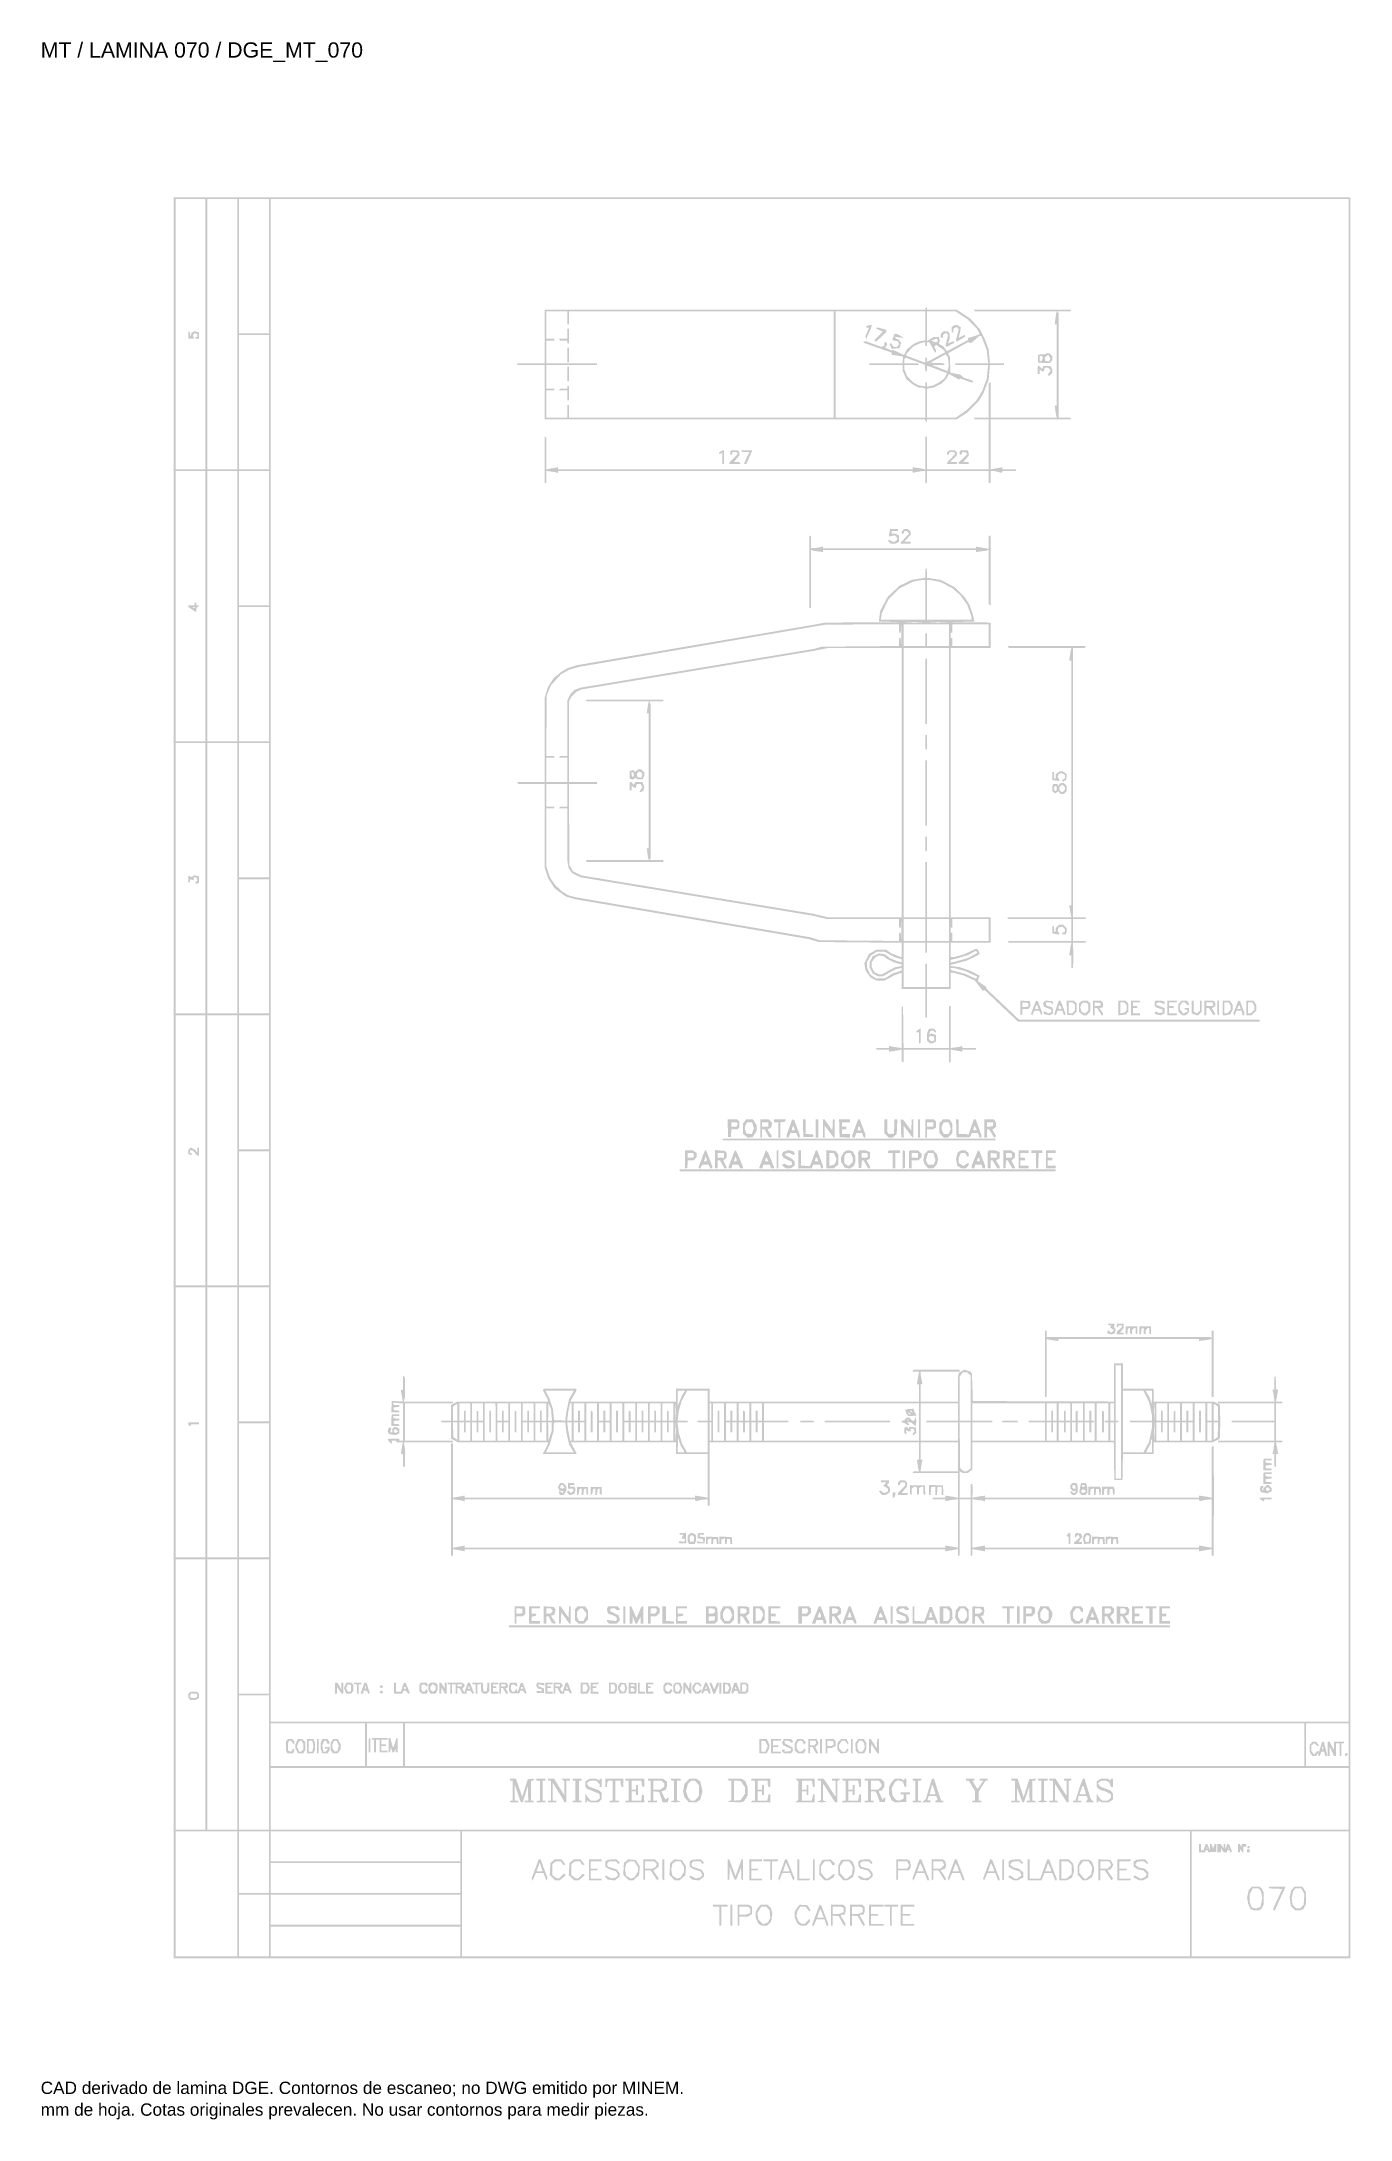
# Model space of a CAD drawing. Header units: millimetres. Extents: x 12 to 193, y 4 to 291.
import ezdxf

# ---------------------------------------------------------------- set-up
doc = ezdxf.new("R2010")
doc.units = ezdxf.units.MM
doc.layers.add('DGE_DATOS', color=7, linetype='Continuous', lineweight=0)
doc.layers.add('DGE_RELLENO', color=7, linetype='Continuous', lineweight=0)
doc.styles.add('DGE_ARIAL', font='arial.ttf')

msp = doc.modelspace()

# ---------------------------------------------------------------- texts
at = {"layer": 'DGE_DATOS', "style": 'DGE_ARIAL'}
for s, height, p in [('MT / LAMINA 070 / DGE_MT_070', 2.1, (12, 289.0389)), ('CAD derivado de lamina DGE. Contornos de escaneo; no DWG emitido por MINEM.', 1.7, (12, 8)), ('mm de hoja. Cotas originales prevalecen. No usar contornos para medir piezas.', 1.7, (12, 5))]:
    msp.add_text(s, height=height, dxfattribs=at).set_placement(p)

# ---------------------------------------------------------------- hatches: boundary and pattern name
at = {"layer": 'DGE_RELLENO'}
h = msp.add_hatch(color=7, dxfattribs=at)
h.paths.add_polyline_path([(30.3704, 148.2461), (30.3704, 26.7249), (111.5966, 26.7249), (192.8229, 26.7249), (192.8229, 148.2461), (192.8229, 269.7673), (111.5966, 269.7673), (30.3704, 269.7673)], flags=0)
h.paths.add_polyline_path([(34.7509, 250.8696), (34.7509, 232.2221), (32.6858, 232.2221), (30.6207, 232.2221), (30.6207, 250.8696), (30.6207, 269.517), (32.6858, 269.517), (34.7509, 269.517)], flags=0)
h.paths.add_polyline_path([(39.1313, 250.8696), (39.1313, 232.2221), (37.0662, 232.2221), (35.0012, 232.2221), (35.0012, 250.8696), (35.0012, 269.517), (37.0662, 269.517), (39.1313, 269.517)], flags=0)
h.paths.add_polyline_path([(43.5118, 260.2558), (43.5118, 250.9947), (41.4467, 250.9947), (39.3816, 250.9947), (39.3816, 260.2558), (39.3816, 269.517), (41.4467, 269.517), (43.5118, 269.517)], flags=0)
h.paths.add_polyline_path([(192.5726, 164.4531), (192.5726, 59.3892), (118.1673, 59.3892), (43.7621, 59.3892), (43.7621, 164.4531), (43.7621, 269.517), (118.1673, 269.517), (192.5726, 269.517)], flags=0)
h.paths.add_polyline_path([(43.5118, 241.4833), (43.5118, 232.2221), (41.4467, 232.2221), (39.3816, 232.2221), (39.3816, 241.4833), (39.3816, 250.7444), (41.4467, 250.7444), (43.5118, 250.7444)], flags=0)
h.paths.add_polyline_path([(34.7509, 213.3244), (34.7509, 194.6769), (32.6858, 194.6769), (30.6207, 194.6769), (30.6207, 213.3244), (30.6207, 231.9718), (32.6858, 231.9718), (34.7509, 231.9718)], flags=0)
h.paths.add_polyline_path([(39.1313, 213.3244), (39.1313, 194.6769), (37.0662, 194.6769), (35.0012, 194.6769), (35.0012, 213.3244), (35.0012, 231.9718), (37.0662, 231.9718), (39.1313, 231.9718)], flags=0)
h.paths.add_polyline_path([(43.5118, 222.7107), (43.5118, 213.4495), (41.4467, 213.4495), (39.3816, 213.4495), (39.3816, 222.7107), (39.3816, 231.9718), (41.4467, 231.9718), (43.5118, 231.9718)], flags=0)
h.paths.add_polyline_path([(43.5118, 203.9381), (43.5118, 194.6769), (41.4467, 194.6769), (39.3816, 194.6769), (39.3816, 203.9381), (39.3816, 213.1992), (41.4467, 213.1992), (43.5118, 213.1992)], flags=0)
h.paths.add_polyline_path([(34.7509, 175.7792), (34.7509, 157.1318), (32.6858, 157.1318), (30.6207, 157.1318), (30.6207, 175.7792), (30.6207, 194.4266), (32.6858, 194.4266), (34.7509, 194.4266)], flags=0)
h.paths.add_polyline_path([(39.1313, 175.7792), (39.1313, 157.1318), (37.0662, 157.1318), (35.0012, 157.1318), (35.0012, 175.7792), (35.0012, 194.4266), (37.0662, 194.4266), (39.1313, 194.4266)], flags=0)
h.paths.add_polyline_path([(43.5118, 185.1655), (43.5118, 175.9044), (41.4467, 175.9044), (39.3816, 175.9044), (39.3816, 185.1655), (39.3816, 194.4266), (41.4467, 194.4266), (43.5118, 194.4266)], flags=0)
h.paths.add_polyline_path([(43.5118, 166.3929), (43.5118, 157.1318), (41.4467, 157.1318), (39.3816, 157.1318), (39.3816, 166.3929), (39.3816, 175.6541), (41.4467, 175.6541), (43.5118, 175.6541)], flags=0)
h.paths.add_polyline_path([(34.7509, 138.234), (34.7509, 119.5866), (32.6858, 119.5866), (30.6207, 119.5866), (30.6207, 138.234), (30.6207, 156.8815), (32.6858, 156.8815), (34.7509, 156.8815)], flags=0)
h.paths.add_polyline_path([(39.1313, 138.234), (39.1313, 119.5866), (37.0662, 119.5866), (35.0012, 119.5866), (35.0012, 138.234), (35.0012, 156.8815), (37.0662, 156.8815), (39.1313, 156.8815)], flags=0)
h.paths.add_polyline_path([(43.5118, 147.6203), (43.5118, 138.3592), (41.4467, 138.3592), (39.3816, 138.3592), (39.3816, 147.6203), (39.3816, 156.8815), (41.4467, 156.8815), (43.5118, 156.8815)], flags=0)
h.paths.add_polyline_path([(43.5118, 128.8477), (43.5118, 119.5866), (41.4467, 119.5866), (39.3816, 119.5866), (39.3816, 128.8477), (39.3816, 138.1089), (41.4467, 138.1089), (43.5118, 138.1089)], flags=0)
h.paths.add_polyline_path([(34.7509, 100.6889), (34.7509, 82.0414), (32.6858, 82.0414), (30.6207, 82.0414), (30.6207, 100.6889), (30.6207, 119.3363), (32.6858, 119.3363), (34.7509, 119.3363)], flags=0)
h.paths.add_polyline_path([(39.1313, 100.6889), (39.1313, 82.0414), (37.0662, 82.0414), (35.0012, 82.0414), (35.0012, 100.6889), (35.0012, 119.3363), (37.0662, 119.3363), (39.1313, 119.3363)], flags=0)
h.paths.add_polyline_path([(43.5118, 110.0752), (43.5118, 100.814), (41.4467, 100.814), (39.3816, 100.814), (39.3816, 110.0752), (39.3816, 119.3363), (41.4467, 119.3363), (43.5118, 119.3363)], flags=0)
h.paths.add_polyline_path([(43.5118, 91.3026), (43.5118, 82.0414), (41.4467, 82.0414), (39.3816, 82.0414), (39.3816, 91.3026), (39.3816, 100.5637), (41.4467, 100.5637), (43.5118, 100.5637)], flags=0)
h.paths.add_polyline_path([(34.7509, 63.1437), (34.7509, 44.4963), (32.6858, 44.4963), (30.6207, 44.4963), (30.6207, 63.1437), (30.6207, 81.7911), (32.6858, 81.7911), (34.7509, 81.7911)], flags=0)
h.paths.add_polyline_path([(39.1313, 63.1437), (39.1313, 44.4963), (37.0662, 44.4963), (35.0012, 44.4963), (35.0012, 63.1437), (35.0012, 81.7911), (37.0662, 81.7911), (39.1313, 81.7911)], flags=0)
h.paths.add_polyline_path([(43.5118, 72.53), (43.5118, 63.2688), (41.4467, 63.2688), (39.3816, 63.2688), (39.3816, 72.53), (39.3816, 81.7911), (41.4467, 81.7911), (43.5118, 81.7911)], flags=0)
h.paths.add_polyline_path([(43.5118, 53.7574), (43.5118, 44.4963), (41.4467, 44.4963), (39.3816, 44.4963), (39.3816, 53.7574), (39.3816, 63.0185), (41.4467, 63.0185), (43.5118, 63.0185)], flags=0)
h.paths.add_polyline_path([(56.7783, 56.1978), (56.7783, 53.2568), (50.2702, 53.2568), (43.7621, 53.2568), (43.7621, 56.1978), (43.7621, 59.1389), (50.2702, 59.1389), (56.7783, 59.1389)], flags=0)
h.paths.add_polyline_path([(62.0349, 56.1978), (62.0349, 53.2568), (59.5317, 53.2568), (57.0286, 53.2568), (57.0286, 56.1978), (57.0286, 59.1389), (59.5317, 59.1389), (62.0349, 59.1389)], flags=0)
h.paths.add_polyline_path([(186.4399, 56.1978), (186.4399, 53.2568), (124.3626, 53.2568), (62.2852, 53.2568), (62.2852, 56.1978), (62.2852, 59.1389), (124.3626, 59.1389), (186.4399, 59.1389)], flags=0)
h.paths.add_polyline_path([(192.5726, 56.1978), (192.5726, 53.2568), (189.6314, 53.2568), (186.6902, 53.2568), (186.6902, 56.1978), (186.6902, 59.1389), (189.6314, 59.1389), (192.5726, 59.1389)], flags=0)
h.paths.add_polyline_path([(192.5726, 48.7514), (192.5726, 44.4963), (118.1673, 44.4963), (43.7621, 44.4963), (43.7621, 48.7514), (43.7621, 53.0065), (118.1673, 53.0065), (192.5726, 53.0065)], flags=0)
h.paths.add_polyline_path([(39.1313, 35.6106), (39.1313, 26.9752), (34.876, 26.9752), (30.6207, 26.9752), (30.6207, 35.6106), (30.6207, 44.246), (34.876, 44.246), (39.1313, 44.246)], flags=0)
h.paths.add_polyline_path([(43.5118, 39.9908), (43.5118, 35.7357), (41.4467, 35.7357), (39.3816, 35.7357), (39.3816, 39.9908), (39.3816, 44.246), (41.4467, 44.246), (43.5118, 44.246)], flags=0)
h.paths.add_polyline_path([(69.9197, 42.181), (69.9197, 40.116), (56.8409, 40.116), (43.7621, 40.116), (43.7621, 42.181), (43.7621, 44.246), (56.8409, 44.246), (69.9197, 44.246)], flags=0)
h.paths.add_polyline_path([(170.6703, 35.6106), (170.6703, 26.9752), (120.4201, 26.9752), (70.17, 26.9752), (70.17, 35.6106), (70.17, 44.246), (120.4201, 44.246), (170.6703, 44.246)], flags=0)
h.paths.add_polyline_path([(192.5726, 35.6106), (192.5726, 26.9752), (181.7466, 26.9752), (170.9206, 26.9752), (170.9206, 35.6106), (170.9206, 44.246), (181.7466, 44.246), (192.5726, 44.246)], flags=0)
h.paths.add_polyline_path([(69.9197, 37.8007), (69.9197, 35.7357), (56.8409, 35.7357), (43.7621, 35.7357), (43.7621, 37.8007), (43.7621, 39.8657), (56.8409, 39.8657), (69.9197, 39.8657)], flags=0)
h.paths.add_polyline_path([(43.5118, 31.2303), (43.5118, 26.9752), (41.4467, 26.9752), (39.3816, 26.9752), (39.3816, 31.2303), (39.3816, 35.4854), (41.4467, 35.4854), (43.5118, 35.4854)], flags=0)
h.paths.add_polyline_path([(69.9197, 33.4204), (69.9197, 31.3554), (56.8409, 31.3554), (43.7621, 31.3554), (43.7621, 33.4204), (43.7621, 35.4854), (56.8409, 35.4854), (69.9197, 35.4854)], flags=0)
h.paths.add_polyline_path([(69.9197, 29.0402), (69.9197, 26.9752), (56.8409, 26.9752), (43.7621, 26.9752), (43.7621, 29.0402), (43.7621, 31.1051), (56.8409, 31.1051), (69.9197, 31.1051)], flags=0)
h.paths.add_polyline_path([(32.3729, 250.7518), (32.3729, 250.2438), (32.763, 250.2438), (33.153, 250.2438), (33.0912, 250.4802), (33.0294, 250.7167), (33.1265, 250.8739), (33.2237, 251.0312), (33.4241, 250.9543), (33.6245, 250.8774), (33.6245, 250.6858), (33.6245, 250.4941), (33.4993, 250.4941), (33.3741, 250.4941), (33.3741, 250.369), (33.3741, 250.2438), (33.6245, 250.2438), (33.8748, 250.2438), (33.8748, 250.6794), (33.8748, 251.1151), (33.5425, 251.1985), (33.2102, 251.2819), (33.0134, 251.1577), (32.8166, 251.0336), (32.7324, 250.7326), (32.6482, 250.4315), (32.6357, 250.7683), (32.6232, 251.1051), (32.4981, 251.1824), (32.3729, 251.2598)], flags=0)
h.paths.add_polyline_path([(134.1933, 254.4676), (134.0979, 254.2486), (107.8286, 254.2486), (81.5592, 254.2486), (81.5592, 250.5567), (81.5592, 246.8647), (79.6819, 246.8647), (77.8045, 246.8647), (77.8045, 246.7396), (77.8045, 246.6144), (79.6819, 246.6144), (81.5592, 246.6144), (81.5592, 242.8599), (81.5592, 239.1054), (107.7969, 239.1054), (134.0345, 239.1054), (134.2008, 238.8864), (134.3671, 238.6674), (134.371, 238.8864), (134.375, 239.1054), (136.4207, 239.1054), (138.4664, 239.1054), (139.2054, 239.5854), (139.9445, 240.0655), (140.6759, 240.7886), (141.4073, 241.5118), (141.7719, 242.0866), (142.1365, 242.6615), (142.5069, 243.6219), (142.8773, 244.5823), (142.962, 245.5984), (143.0468, 246.6144), (144.03, 246.6144), (145.0133, 246.6144), (145.0133, 246.7396), (145.0133, 246.8647), (144.0293, 246.8647), (143.0453, 246.8647), (142.9589, 247.8179), (142.8726, 248.771), (142.5819, 249.5431), (142.2913, 250.3152), (141.9731, 250.9366), (141.6549, 251.5579), (141.0139, 252.2717), (140.3729, 252.9854), (139.4286, 253.617), (138.4842, 254.2486), (136.4388, 254.2486), (134.3934, 254.2486), (134.341, 254.4676), (134.2886, 254.6866)], flags=0)
h.paths.add_polyline_path([(84.6881, 253.1223), (84.6881, 252.2462), (84.8133, 252.2462), (84.9384, 252.2462), (84.9384, 253.1223), (84.9384, 253.9983), (103.2112, 253.9983), (121.484, 253.9983), (121.484, 246.677), (121.484, 239.3557), (103.2112, 239.3557), (84.9384, 239.3557), (84.9384, 240.2318), (84.9384, 241.1078), (84.8133, 241.1078), (84.6881, 241.1078), (84.6881, 240.2318), (84.6881, 239.3557), (83.2488, 239.3557), (81.8095, 239.3557), (81.8095, 241.233), (81.8095, 243.1102), (82.3727, 243.1102), (82.9359, 243.1102), (82.9359, 243.2354), (82.9359, 243.3605), (82.3727, 243.3605), (81.8095, 243.3605), (81.8095, 244.9875), (81.8095, 246.6144), (85.3139, 246.6144), (88.8182, 246.6144), (88.8182, 246.7396), (88.8182, 246.8647), (85.3139, 246.8647), (81.8095, 246.8647), (81.8095, 248.4291), (81.8095, 249.9935), (82.3727, 249.9935), (82.9359, 249.9935), (82.9359, 250.1187), (82.9359, 250.2438), (82.3727, 250.2438), (81.8095, 250.2438), (81.8095, 252.1211), (81.8095, 253.9983), (83.2488, 253.9983), (84.6881, 253.9983)], flags=0)
h.paths.add_polyline_path([(134.1247, 252.0098), (134.1247, 250.0214), (133.6597, 249.9341), (133.1947, 249.8469), (132.8149, 249.6517), (132.4351, 249.4564), (132.0006, 249.0999), (131.5661, 248.7433), (131.3723, 248.3686), (131.1786, 247.9939), (130.4094, 248.3576), (129.6402, 248.7214), (129.5806, 248.6618), (129.521, 248.6022), (129.063, 248.7935), (128.6051, 248.9849), (128.7424, 249.2415), (128.8797, 249.4981), (128.804, 249.6206), (128.7282, 249.7432), (128.6105, 249.7432), (128.4927, 249.7432), (128.4927, 249.5013), (128.4927, 249.2595), (128.2676, 249.188), (128.0424, 249.1166), (127.0124, 249.4925), (125.9824, 249.8684), (125.7982, 249.8684), (125.6141, 249.8684), (125.6141, 249.774), (125.6141, 249.6796), (127.554, 249.0003), (129.4939, 248.3211), (129.4939, 248.1703), (129.4939, 248.0195), (130.0884, 247.9356), (130.6829, 247.8517), (130.8768, 247.7958), (131.0706, 247.7399), (131.0195, 247.3023), (130.9684, 246.8647), (128.7367, 246.8647), (126.505, 246.8647), (126.4276, 246.7396), (126.3503, 246.6144), (128.673, 246.6144), (130.9958, 246.6144), (130.9958, 246.2309), (130.9958, 245.8474), (131.2559, 245.2428), (131.516, 244.6382), (131.9756, 244.269), (132.4351, 243.8998), (132.8357, 243.6927), (133.2362, 243.4857), (133.4825, 243.4857), (133.7288, 243.4857), (133.9267, 243.4097), (134.1247, 243.3337), (134.1247, 241.3447), (134.1247, 239.3557), (127.9295, 239.3557), (121.7343, 239.3557), (121.7343, 246.677), (121.7343, 253.9983), (127.9295, 253.9983), (134.1247, 253.9983)], flags=0)
h.paths.add_polyline_path([(139.1211, 253.4746), (139.9227, 252.9508), (140.5869, 252.2867), (141.2511, 251.6225), (141.4466, 251.2445), (141.6421, 250.8664), (141.3491, 250.755), (141.0561, 250.6436), (140.5316, 250.4865), (140.007, 250.3293), (140.0043, 250.1927), (140.0015, 250.0561), (138.5602, 249.2854), (137.119, 248.5146), (136.8603, 248.8645), (136.6017, 249.2143), (136.3004, 249.3755), (135.9991, 249.5368), (136.0716, 249.7651), (136.1441, 249.9935), (136.0646, 250.2438), (135.9852, 250.4941), (135.6494, 250.4936), (135.3137, 250.4932), (134.9039, 250.2433), (134.4941, 249.9935), (134.4346, 249.9935), (134.375, 249.9935), (134.375, 251.9959), (134.375, 253.9983), (136.3473, 253.9983), (138.3195, 253.9983)], flags=0)
h.paths.add_polyline_path([(142.2401, 249.6304), (142.6177, 248.6415), (142.7053, 247.7531), (142.7928, 246.8647), (140.5238, 246.8647), (138.2549, 246.8647), (138.2549, 246.7396), (138.2549, 246.6144), (140.5249, 246.6144), (142.795, 246.6144), (142.7101, 245.6772), (142.6251, 244.7399), (142.307, 243.8938), (141.9888, 243.0476), (141.5688, 242.3593), (141.1488, 241.671), (140.4841, 241.0259), (139.8193, 240.3808), (139.0789, 239.8682), (138.3385, 239.3557), (136.3568, 239.3557), (134.375, 239.3557), (134.375, 241.3524), (134.375, 243.3492), (134.8444, 243.4343), (135.3137, 243.5195), (135.8143, 243.7667), (136.3149, 244.0138), (136.6703, 244.3442), (137.0257, 244.6746), (137.2095, 245.0266), (137.3933, 245.3786), (138.0797, 244.9912), (138.7662, 244.6039), (138.8713, 244.6688), (138.9764, 244.7338), (139.6991, 244.4852), (140.4217, 244.2366), (140.5972, 244.2366), (140.7728, 244.2366), (140.7013, 244.3522), (140.6299, 244.4677), (140.0039, 244.6756), (139.3779, 244.8836), (139.1813, 245.0802), (138.9846, 245.2768), (138.2756, 245.4189), (137.5665, 245.5609), (137.561, 246.6196), (137.5555, 247.6782), (137.405, 247.9508), (137.2544, 248.2235), (137.9737, 248.6258), (138.6929, 249.0281), (139.3491, 249.3944), (140.0054, 249.7606), (140.2252, 249.6942), (140.4451, 249.6278), (141.0083, 250.1198), (141.5715, 250.6118), (141.717, 250.6155), (141.8625, 250.6193)], flags=0)
h.paths.add_polyline_path([(135.8211, 250.1077), (135.9052, 249.9717), (135.7768, 249.8434), (135.6485, 249.715), (135.2934, 249.84), (134.9382, 249.9649), (135.2511, 250.0964), (135.564, 250.2279), (135.6505, 250.2359), (135.737, 250.2438)], flags=0)
h.paths.add_polyline_path([(134.1247, 249.4929), (134.1247, 249.2426), (134.2499, 249.2426), (134.375, 249.2426), (134.375, 249.4929), (134.375, 249.7432), (134.5359, 249.7432), (134.6967, 249.7432), (135.0678, 249.0553), (135.4389, 248.3674), (135.5327, 248.367), (135.6266, 248.3665), (135.6266, 248.4999), (135.6266, 248.6333), (135.4898, 248.8888), (135.3531, 249.1443), (135.4851, 249.2763), (135.6171, 249.4083), (136.1197, 249.0601), (136.6222, 248.7119), (136.757, 248.5495), (136.8918, 248.3871), (135.8524, 247.8212), (134.8131, 247.2553), (134.5941, 247.1718), (134.375, 247.0883), (134.375, 247.3519), (134.375, 247.6156), (134.2499, 247.6156), (134.1247, 247.6156), (134.1247, 247.3028), (134.1247, 246.9899), (134.0433, 246.9899), (133.962, 246.9899), (132.7292, 247.4471), (131.4964, 247.9044), (131.4964, 248.01), (131.4964, 248.1155), (131.9564, 248.6246), (132.4163, 249.1337), (132.8004, 249.3322), (133.1844, 249.5308), (133.4981, 249.6263), (133.8118, 249.7217), (133.9683, 249.7324), (134.1247, 249.7432)], flags=0)
h.paths.add_polyline_path([(135.2511, 249.5555), (135.2511, 249.4929), (135.1885, 249.4929), (135.126, 249.4929), (135.126, 249.5555), (135.126, 249.618), (135.1885, 249.618), (135.2511, 249.618)], flags=0)
h.paths.add_polyline_path([(137.3049, 247.1366), (137.377, 246.5519), (137.284, 246.1612), (137.191, 245.7705), (136.1272, 246.1845), (135.0634, 246.5985), (135.9082, 246.6065), (136.753, 246.6144), (136.753, 246.7343), (136.753, 246.8542), (135.783, 246.8908), (134.8131, 246.9273), (135.8769, 247.5113), (136.9407, 248.0954), (137.0868, 247.9084), (137.2328, 247.7214)], flags=0)
h.paths.add_polyline_path([(132.7622, 247.1283), (134.0621, 246.641), (134.101, 246.1897), (134.1398, 245.7384), (134.2574, 245.7384), (134.375, 245.7384), (134.375, 246.1138), (134.375, 246.4893), (134.4269, 246.4893), (134.4787, 246.4893), (135.6471, 246.048), (136.8156, 245.6068), (136.9764, 245.5497), (137.1372, 245.4926), (136.9525, 245.1354), (136.7677, 244.7781), (136.3536, 244.4633), (135.9395, 244.1485), (135.564, 243.9601), (135.1885, 243.7717), (134.7818, 243.6944), (134.375, 243.6171), (134.375, 243.9268), (134.375, 244.2366), (134.2499, 244.2366), (134.1247, 244.2366), (134.1247, 243.9405), (134.1247, 243.6444), (133.6554, 243.7317), (133.186, 243.8189), (132.8106, 244.0171), (132.4351, 244.2152), (132.0347, 244.6326), (131.6343, 245.0501), (131.4402, 245.5153), (131.2461, 245.9806), (131.2461, 246.2975), (131.2461, 246.6144), (132.2548, 246.6144), (133.2634, 246.6144), (133.186, 246.7396), (133.1087, 246.8647), (132.1774, 246.8647), (131.2461, 246.8647), (131.2461, 247.1568), (131.2461, 247.4488), (131.3296, 247.5322), (131.413, 247.6156), (131.4376, 247.6156), (131.4623, 247.6156)], flags=0)
h.paths.add_polyline_path([(134.7505, 246.8022), (134.7505, 246.7396), (134.6879, 246.7396), (134.6253, 246.7396), (134.6253, 246.8022), (134.6253, 246.8647), (134.6879, 246.8647), (134.7505, 246.8647)], flags=0)
h.paths.add_polyline_path([(140.8831, 254.1235), (140.8831, 253.9983), (146.5911, 253.9983), (152.2991, 253.9983), (152.2346, 253.8302), (152.1701, 253.6621), (152.0816, 252.9542), (151.9932, 252.2462), (152.1328, 252.2462), (152.2723, 252.2462), (152.2723, 246.6144), (152.2723, 240.9827), (152.133, 240.9827), (151.9936, 240.9827), (152.0775, 240.3882), (152.1614, 239.7937), (152.2253, 239.5747), (152.2892, 239.3557), (147.7126, 239.3557), (143.1359, 239.3557), (143.1359, 241.8035), (143.1359, 244.2513), (143.0108, 244.174), (142.8856, 244.0967), (142.8856, 241.7262), (142.8856, 239.3557), (141.8844, 239.3557), (140.8831, 239.3557), (140.8831, 239.2306), (140.8831, 239.1054), (141.8844, 239.1054), (142.8856, 239.1054), (142.8856, 235.6638), (142.8856, 232.2221), (138.6303, 232.2221), (134.375, 232.2221), (134.375, 234.4748), (134.375, 236.7275), (134.2499, 236.7275), (134.1247, 236.7275), (134.1247, 234.4613), (134.1247, 232.195), (133.8431, 232.2621), (133.5615, 232.3293), (132.967, 232.4151), (132.3725, 232.5008), (132.3725, 232.3615), (132.3725, 232.2221), (107.9045, 232.2221), (83.4365, 232.2221), (83.4365, 232.3612), (83.4365, 232.5003), (82.9672, 232.4195), (82.4979, 232.3387), (82.1537, 232.2705), (81.8095, 232.2022), (81.8095, 234.3949), (81.8095, 236.5876), (81.6844, 236.665), (81.5592, 236.7423), (81.5592, 233.5436), (81.5592, 230.3449), (81.6844, 230.3449), (81.8095, 230.3449), (81.8095, 231.1725), (81.8095, 232.0002), (82.404, 231.9163), (82.9985, 231.8324), (83.2175, 231.7685), (83.4365, 231.7047), (83.4365, 231.8382), (83.4365, 231.9718), (107.8941, 231.9718), (132.3517, 231.9718), (132.3934, 231.8567), (132.4351, 231.7416), (132.9983, 231.8513), (133.5615, 231.9609), (133.8431, 231.9664), (134.1247, 231.9718), (134.1247, 231.1583), (134.1247, 230.3449), (134.2499, 230.3449), (134.375, 230.3449), (134.375, 231.1583), (134.375, 231.9718), (138.6303, 231.9718), (142.8856, 231.9718), (142.8856, 231.1583), (142.8856, 230.3449), (143.0108, 230.3449), (143.1359, 230.3449), (143.1359, 231.1583), (143.1359, 231.9718), (143.4175, 231.9688), (143.6992, 231.9658), (144.1998, 231.8492), (144.7004, 231.7326), (144.7421, 231.8522), (144.7838, 231.9718), (145.7121, 231.9718), (146.6403, 231.9718), (146.6403, 232.097), (146.6403, 232.2221), (145.7016, 232.2221), (144.763, 232.2221), (144.763, 232.3612), (144.763, 232.5003), (144.2936, 232.4195), (143.8243, 232.3387), (143.4801, 232.2705), (143.1359, 232.2022), (143.1359, 235.6538), (143.1359, 239.1054), (148.7128, 239.1054), (154.2896, 239.1054), (154.2123, 239.2306), (154.1349, 239.3557), (153.3369, 239.3557), (152.5389, 239.3557), (152.5393, 246.55), (152.5397, 253.7443), (152.4612, 253.8713), (152.3827, 253.9983), (153.2588, 253.9983), (154.1349, 253.9983), (154.2123, 254.1235), (154.2896, 254.2486), (147.5864, 254.2486), (140.8831, 254.2486)], flags=0)
h.paths.add_polyline_path([(150.7312, 248.1604), (150.6503, 248.0795), (150.1785, 248.0666), (149.7066, 248.0537), (149.7066, 247.4905), (149.7066, 246.9273), (150.5202, 246.9003), (151.3337, 246.8734), (151.4901, 247.0807), (151.6466, 247.288), (151.6466, 247.568), (151.6466, 247.8481), (151.4499, 248.0447), (151.2532, 248.2414), (151.0327, 248.2414), (150.8122, 248.2414)], flags=0)
h.paths.add_polyline_path([(151.2662, 247.7499), (151.3953, 247.5086), (151.3173, 247.3052), (151.2392, 247.1018), (150.9748, 247.1397), (150.7104, 247.1776), (150.6643, 247.4196), (150.6181, 247.6617), (150.8434, 247.8264), (151.0686, 247.9911), (151.1029, 247.9911), (151.1371, 247.9911)], flags=0)
h.paths.add_polyline_path([(150.3051, 247.7095), (150.3612, 247.5531), (150.2466, 247.3305), (150.1321, 247.108), (150.0132, 247.1815), (149.8944, 247.255), (149.8944, 247.5605), (149.8944, 247.8659), (150.0717, 247.8659), (150.249, 247.8659)], flags=0)
h.paths.add_polyline_path([(149.6441, 245.9261), (149.6441, 245.3629), (149.7692, 245.3629), (149.8944, 245.3629), (149.8944, 245.7008), (149.8944, 246.0387), (150.0446, 245.8886), (150.1947, 245.7384), (150.3429, 245.7384), (150.491, 245.7384), (150.5564, 245.9887), (150.6219, 246.239), (150.8686, 246.239), (151.1153, 246.239), (151.2706, 246.0519), (151.4259, 245.8648), (151.2247, 245.5578), (151.0236, 245.2508), (151.1372, 245.1806), (151.2509, 245.1103), (151.4487, 245.3081), (151.6466, 245.506), (151.6466, 245.7555), (151.6466, 246.0051), (151.517, 246.2472), (151.3874, 246.4893), (150.9046, 246.4893), (150.4218, 246.4893), (150.3432, 246.2845), (150.2646, 246.0798), (150.0384, 246.2845), (149.8121, 246.4893), (149.7281, 246.4893), (149.6441, 246.4893)], flags=0)
h.paths.add_polyline_path([(105.9333, 234.7151), (105.7143, 234.5875), (105.7143, 234.4552), (105.7143, 234.3229), (105.902, 234.3949), (106.0898, 234.467), (106.0898, 233.72), (106.0898, 232.973), (106.2149, 232.973), (106.3401, 232.973), (106.3401, 233.9117), (106.3401, 234.8503), (106.2462, 234.8465), (106.1524, 234.8427)], flags=0)
h.paths.add_polyline_path([(107.2996, 234.7668), (107.2162, 234.6834), (107.2162, 234.454), (107.2162, 234.2245), (107.3413, 234.2245), (107.4665, 234.2245), (107.4665, 234.4123), (107.4665, 234.6), (107.772, 234.6), (108.0775, 234.6), (108.1623, 234.4629), (108.247, 234.3257), (107.669, 233.7389), (107.091, 233.1522), (107.091, 233.0626), (107.091, 232.973), (107.8493, 232.973), (108.6077, 232.973), (108.5303, 233.0982), (108.453, 233.2233), (108.0758, 233.2233), (107.6986, 233.2233), (108.0832, 233.6899), (108.4677, 234.1564), (108.4677, 234.3532), (108.4677, 234.5499), (108.3176, 234.7001), (108.1674, 234.8503), (107.7752, 234.8503), (107.3831, 234.8503)], flags=0)
h.paths.add_polyline_path([(108.7806, 234.7251), (108.858, 234.6), (109.3544, 234.6), (109.8509, 234.6), (109.6738, 234.2558), (109.4968, 233.9117), (109.3015, 233.4423), (109.1063, 232.973), (109.2713, 232.973), (109.4363, 232.973), (109.7785, 233.7552), (110.1208, 234.5374), (110.1838, 234.6938), (110.2467, 234.8503), (109.475, 234.8503), (108.7033, 234.8503)], flags=0)
h.paths.add_polyline_path([(137.2786, 234.7001), (137.1285, 234.5499), (137.1285, 234.3872), (137.1285, 234.2245), (137.2402, 234.2245), (137.352, 234.2245), (137.424, 234.4123), (137.4961, 234.6), (137.8055, 234.6), (138.1149, 234.6), (138.1913, 234.4764), (138.2678, 234.3527), (137.6981, 233.7438), (137.1285, 233.1348), (137.1285, 233.0539), (137.1285, 232.973), (137.8168, 232.973), (138.5052, 232.973), (138.5052, 233.0982), (138.5052, 233.2233), (138.0417, 233.2233), (137.5783, 233.2233), (138.0417, 233.6979), (138.5052, 234.1725), (138.5052, 234.3612), (138.5052, 234.5499), (138.355, 234.7001), (138.2048, 234.8503), (137.8168, 234.8503), (137.4288, 234.8503)], flags=0)
h.paths.add_polyline_path([(138.9641, 234.7668), (138.8806, 234.6834), (138.8806, 234.454), (138.8806, 234.2245), (138.9924, 234.2245), (139.1042, 234.2245), (139.1796, 234.421), (139.255, 234.6175), (139.5274, 234.5775), (139.7997, 234.5374), (139.8459, 234.3971), (139.892, 234.2567), (139.3238, 233.7152), (138.7555, 233.1736), (138.7555, 233.0733), (138.7555, 232.973), (139.4438, 232.973), (140.1322, 232.973), (140.1322, 233.0982), (140.1322, 233.2233), (139.7438, 233.2233), (139.3553, 233.2233), (139.7438, 233.6657), (140.1322, 234.1081), (140.1322, 234.2812), (140.1322, 234.4544), (140.0562, 234.6523), (139.9803, 234.8503), (139.5139, 234.8503), (139.0475, 234.8503)], flags=0)
h.paths.add_polyline_path([(129.1967, 223.5711), (129.1185, 223.18), (129.1185, 223.0648), (129.1185, 222.9496), (129.5333, 223.0274), (129.948, 223.1053), (130.1105, 222.9096), (130.2729, 222.7139), (130.1991, 222.5217), (130.1254, 222.3295), (129.9264, 222.2532), (129.7274, 222.1768), (129.4231, 222.3396), (129.1189, 222.5025), (129.0501, 222.4337), (128.9814, 222.365), (129.184, 222.1624), (129.3867, 221.9598), (129.6988, 221.9598), (130.011, 221.9598), (130.2531, 222.0893), (130.4952, 222.2189), (130.4952, 222.6481), (130.4952, 223.0773), (130.2531, 223.2069), (130.011, 223.3364), (129.7525, 223.3364), (129.4939, 223.3364), (129.4939, 223.5242), (129.4939, 223.7119), (129.932, 223.7119), (130.37, 223.7119), (130.37, 223.837), (130.37, 223.9622), (129.8225, 223.9622), (129.2749, 223.9622)], flags=0)
h.paths.add_polyline_path([(131.0208, 223.812), (130.8707, 223.6618), (130.8707, 223.4991), (130.8707, 223.3364), (130.9824, 223.3364), (131.0942, 223.3364), (131.1662, 223.5242), (131.2383, 223.7119), (131.4146, 223.7119), (131.5909, 223.7119), (131.7419, 223.53), (131.8929, 223.3481), (131.3192, 222.7348), (130.7455, 222.1215), (130.7455, 222.0407), (130.7455, 221.9598), (131.4339, 221.9598), (132.1222, 221.9598), (132.1222, 222.0849), (132.1222, 222.2101), (131.6696, 222.2101), (131.217, 222.2101), (131.6696, 222.711), (132.1222, 223.212), (132.1222, 223.3904), (132.1222, 223.5689), (131.9255, 223.7655), (131.7289, 223.9622), (131.45, 223.9622), (131.171, 223.9622)], flags=0)
h.paths.add_polyline_path([(118.1048, 218.0875), (118.1048, 213.0741), (118.2299, 213.0741), (118.3551, 213.0741), (118.3551, 217.0923), (118.3551, 221.1105), (118.5413, 221.039), (118.7275, 220.9676), (119.3548, 220.8844), (119.9821, 220.8012), (119.9821, 220.9424), (119.9821, 221.0837), (130.5578, 221.0837), (141.1335, 221.0837), (141.1335, 220.9441), (141.1335, 220.8046), (141.8414, 220.893), (142.5494, 220.9815), (142.7175, 221.046), (142.8856, 221.1105), (142.8856, 217.35), (142.8856, 213.5895), (143.0108, 213.5121), (143.1359, 213.4348), (143.1359, 218.2678), (143.1359, 223.1009), (143.0108, 223.0236), (142.8856, 222.9462), (142.8856, 222.0963), (142.8856, 221.2463), (142.0095, 221.3966), (141.1335, 221.5469), (141.1335, 221.4404), (141.1335, 221.334), (130.5578, 221.334), (119.9821, 221.334), (119.9821, 221.4424), (119.9821, 221.5507), (119.4502, 221.4478), (118.9183, 221.3449), (118.6367, 221.3395), (118.3551, 221.334), (118.3551, 222.1401), (118.3551, 222.9462), (118.2299, 223.0236), (118.1048, 223.1009)], flags=0)
h.paths.add_polyline_path([(134.2186, 218.5087), (134.1247, 218.4138), (134.1247, 217.8314), (134.1247, 217.2489), (133.1995, 217.1051), (132.2744, 216.9613), (131.4182, 216.5523), (130.562, 216.1433), (129.7463, 215.3737), (128.9307, 214.6041), (128.4095, 213.6201), (127.8883, 212.6361), (127.8011, 211.9203), (127.7139, 211.2045), (129.3236, 211.1653), (130.9332, 211.1261), (125.6141, 211.0939), (120.295, 211.0617), (119.4189, 210.8983), (118.5428, 210.7349), (102.2725, 207.957), (86.0022, 205.1791), (85.3765, 204.9812), (84.7507, 204.7833), (84.3126, 204.5245), (83.8746, 204.2656), (83.3498, 203.8423), (82.825, 203.419), (82.4292, 202.8023), (82.0334, 202.1855), (81.7963, 201.4237), (81.5592, 200.6619), (81.5592, 194.8535), (81.5592, 189.0452), (79.6745, 189.0452), (77.7897, 189.0452), (77.8671, 188.92), (77.9444, 188.7949), (79.7518, 188.7949), (81.5592, 188.7949), (81.5592, 183.034), (81.5592, 177.2731), (81.8166, 176.5091), (82.074, 175.745), (82.5023, 175.0755), (82.9307, 174.4059), (83.6963, 173.8423), (84.4619, 173.2787), (85.1009, 173.089), (85.7399, 172.8992), (101.878, 170.1458), (118.0161, 167.3924), (118.7175, 167.1861), (119.4189, 166.9798), (125.1448, 166.9267), (130.8707, 166.8737), (130.8707, 165.8824), (130.8707, 164.8911), (130.8394, 164.8912), (130.8081, 164.8912), (130.1269, 165.1501), (129.4457, 165.409), (129.0919, 165.661), (128.738, 165.9129), (128.067, 165.9189), (127.3959, 165.925), (126.8776, 165.6337), (126.3593, 165.3424), (126.0374, 164.6843), (125.7154, 164.0263), (125.8001, 163.5247), (125.8848, 163.0232), (126.2356, 162.5391), (126.5863, 162.055), (127.0265, 161.8461), (127.4667, 161.6372), (127.9621, 161.6372), (128.4575, 161.6372), (129.1872, 162.0266), (129.9169, 162.4159), (130.3938, 162.5842), (130.8707, 162.7524), (130.8707, 161.6316), (130.8707, 160.5108), (132.4977, 160.5108), (134.1247, 160.5108), (134.1247, 158.5784), (134.1247, 156.6459), (134.2499, 156.5686), (134.375, 156.4912), (134.375, 158.501), (134.375, 160.5108), (136.0021, 160.5108), (137.6291, 160.5108), (137.6291, 161.6372), (137.6291, 162.7636), (137.7675, 162.7636), (137.9058, 162.7636), (138.634, 162.5749), (139.3622, 162.3862), (140.1731, 162.0224), (140.9841, 161.6585), (141.5132, 160.9578), (142.0422, 160.2571), (142.1984, 160.2901), (142.3546, 160.3231), (144.6325, 158.1643), (146.9103, 156.0054), (163.6088, 156.0054), (180.3073, 156.0054), (180.3073, 156.1306), (180.3073, 156.2557), (163.6928, 156.259), (147.0784, 156.2622), (144.8256, 158.3991), (142.5727, 160.536), (142.538, 160.6815), (142.5033, 160.8269), (141.9416, 161.2008), (141.38, 161.5746), (141.4302, 161.7623), (141.4805, 161.9501), (141.5579, 162.1378), (141.6353, 162.3255), (140.9776, 162.6722), (140.3199, 163.0188), (139.5888, 163.2638), (138.8577, 163.5089), (138.2434, 163.5904), (137.6291, 163.6719), (137.6291, 163.7506), (137.6291, 163.8294), (138.7227, 164.1121), (139.8164, 164.3948), (140.5688, 164.759), (141.3212, 165.1231), (141.484, 165.2375), (141.6469, 165.3518), (141.4952, 165.6846), (141.3436, 166.0175), (141.19, 166.0175), (141.0364, 166.0175), (140.2111, 165.6313), (139.3859, 165.2451), (138.7265, 165.0696), (138.0671, 164.8941), (137.8481, 164.8926), (137.6291, 164.8911), (137.6291, 165.8923), (137.6291, 166.8935), (140.3825, 166.8935), (143.1359, 166.8935), (143.1359, 168.6456), (143.1359, 170.3977), (140.3825, 170.3977), (137.6291, 170.3977), (137.6291, 188.9826), (137.6291, 207.5675), (140.3825, 207.5675), (143.1359, 207.5675), (143.1359, 209.3196), (143.1359, 211.0717), (140.3512, 211.099), (137.5665, 211.1263), (139.234, 211.1653), (140.9014, 211.2042), (140.8166, 211.6073), (140.7317, 212.0103), (140.4848, 212.7612), (140.2379, 213.5121), (139.8781, 214.0753), (139.5183, 214.6385), (138.8553, 215.2869), (138.1923, 215.9353), (137.2463, 216.4425), (136.3003, 216.9496), (135.3433, 217.0984), (134.3862, 217.2472), (134.3493, 217.9254), (134.3125, 218.6036)], flags=0)
h.paths.add_polyline_path([(134.1247, 214.2004), (134.1247, 211.4471), (131.0527, 211.4471), (127.9807, 211.4471), (128.0582, 211.9164), (128.1356, 212.3858), (128.5858, 213.3244), (129.0359, 214.263), (129.7969, 215.0239), (130.5578, 215.7848), (131.4964, 216.2464), (132.4351, 216.708), (132.9983, 216.8172), (133.5615, 216.9263), (133.8431, 216.94), (134.1247, 216.9537)], flags=0)
h.paths.add_polyline_path([(135.4472, 216.8176), (136.1898, 216.6814), (137.0232, 216.2449), (137.8565, 215.8084), (138.3774, 215.3625), (138.8984, 214.9167), (139.4095, 214.2248), (139.9207, 213.5329), (140.2115, 212.709), (140.5024, 211.8852), (140.505, 211.6661), (140.5077, 211.4471), (137.4414, 211.4471), (134.375, 211.4471), (134.375, 214.2004), (134.375, 216.9537), (134.5398, 216.9537), (134.7045, 216.9537)], flags=0)
h.paths.add_polyline_path([(133.4051, 211.1042), (132.6228, 211.0597), (131.8406, 211.1042), (131.0584, 211.1486), (132.6228, 211.1486), (134.1873, 211.1486)], flags=0)
h.paths.add_polyline_path([(136.6591, 211.1042), (135.8769, 211.0597), (135.0947, 211.1042), (134.3125, 211.1486), (135.8769, 211.1486), (137.4414, 211.1486)], flags=0)
h.paths.add_polyline_path([(130.4952, 210.2582), (130.4952, 209.695), (130.6135, 209.695), (130.7318, 209.695), (130.7787, 210.2895), (130.8255, 210.8839), (130.8255, 209.3196), (130.8255, 207.7552), (130.7787, 208.3496), (130.7318, 208.9441), (130.6135, 208.9441), (130.4952, 208.9441), (130.4952, 208.3893), (130.4952, 207.8346), (125.1448, 207.784), (119.7944, 207.7334), (119.2937, 207.585), (118.7931, 207.4365), (102.648, 204.7586), (86.5029, 202.0807), (86.1274, 201.9373), (85.7519, 201.7939), (85.4581, 201.5206), (85.1644, 201.2474), (84.9262, 200.783), (84.6881, 200.3187), (84.6881, 196.4966), (84.6881, 192.6745), (84.1949, 192.6745), (83.7016, 192.6745), (83.6243, 192.5494), (83.5469, 192.4242), (84.1175, 192.4242), (84.6881, 192.4242), (84.6881, 190.7347), (84.6881, 189.0452), (83.2488, 189.0452), (81.8095, 189.0452), (81.8095, 190.7347), (81.8095, 192.4242), (82.3727, 192.4242), (82.9359, 192.4242), (82.9359, 192.5494), (82.9359, 192.6745), (82.3665, 192.6745), (81.797, 192.6745), (81.8348, 196.8358), (81.8727, 200.9971), (82.1557, 201.6972), (82.4387, 202.3974), (83.127, 203.158), (83.8153, 203.9185), (84.3967, 204.2435), (84.978, 204.5684), (85.6153, 204.753), (86.2526, 204.9376), (102.7731, 207.7696), (119.2937, 210.6015), (119.8569, 210.6947), (120.4201, 210.7879), (125.4577, 210.8046), (130.4952, 210.8214)], flags=0)
h.paths.add_polyline_path([(137.3788, 209.3196), (137.3788, 207.8178), (135.8769, 207.8178), (134.375, 207.8178), (134.375, 208.6938), (134.375, 209.5699), (134.2499, 209.5699), (134.1247, 209.5699), (134.1247, 208.6938), (134.1247, 207.8178), (132.6228, 207.8178), (131.121, 207.8178), (131.121, 209.3196), (131.121, 210.8214), (134.2499, 210.8214), (137.3788, 210.8214)], flags=0)
h.paths.add_polyline_path([(142.8856, 209.3196), (142.8856, 207.8178), (140.3825, 207.8178), (137.8794, 207.8178), (137.8794, 208.3809), (137.8794, 208.9441), (137.7542, 208.9441), (137.6291, 208.9441), (137.6291, 209.3196), (137.6291, 209.695), (137.7542, 209.695), (137.8794, 209.695), (137.8794, 210.2582), (137.8794, 210.8214), (140.3825, 210.8214), (142.8856, 210.8214)], flags=0)
h.paths.add_polyline_path([(130.8707, 188.9826), (130.8707, 170.3977), (125.7706, 170.3986), (120.6704, 170.3995), (119.6692, 170.6381), (118.668, 170.8767), (102.648, 173.524), (86.628, 176.1712), (86.0686, 176.45), (85.5093, 176.7288), (85.2551, 177.1613), (85.001, 177.5939), (84.9626, 183.1944), (84.9243, 188.7949), (86.8713, 188.7949), (88.8182, 188.7949), (88.8182, 188.92), (88.8182, 189.0452), (86.8783, 189.0452), (84.9384, 189.0452), (84.9384, 194.6206), (84.9384, 200.196), (85.115, 200.534), (85.2915, 200.8719), (85.6469, 201.2008), (86.0022, 201.5296), (86.2839, 201.6745), (86.5656, 201.8194), (102.6793, 204.4961), (118.7931, 207.1728), (119.7318, 207.3582), (120.6704, 207.5436), (125.7706, 207.5555), (130.8707, 207.5675)], flags=0)
h.paths.add_polyline_path([(137.3788, 188.9826), (137.3788, 170.3977), (135.8769, 170.3977), (134.375, 170.3977), (134.375, 174.2148), (134.375, 178.0319), (134.2499, 178.0319), (134.1247, 178.0319), (134.1247, 174.2148), (134.1247, 170.3977), (132.6228, 170.3977), (131.121, 170.3977), (131.121, 188.9826), (131.121, 207.5675), (134.2499, 207.5675), (137.3788, 207.5675)], flags=0)
h.paths.add_polyline_path([(84.6881, 187.2305), (84.6881, 185.6661), (84.1949, 185.6661), (83.7016, 185.6661), (83.6243, 185.541), (83.5469, 185.4158), (84.1175, 185.4158), (84.6881, 185.4158), (84.6936, 181.8177), (84.699, 178.2196), (84.8044, 177.6742), (84.9098, 177.1288), (85.1496, 176.7982), (85.3895, 176.4675), (85.9462, 176.1946), (86.5029, 175.9217), (102.5228, 173.2739), (118.5428, 170.6262), (119.544, 170.3877), (120.5453, 170.1492), (125.5202, 170.1483), (130.4952, 170.1474), (130.4952, 169.5916), (130.4952, 169.0359), (130.6137, 168.9626), (130.7322, 168.8894), (130.7783, 169.5497), (130.8244, 170.21), (130.825, 168.6456), (130.8255, 167.0812), (130.7787, 167.6757), (130.7318, 168.2702), (130.6135, 168.2702), (130.4952, 168.2702), (130.4952, 167.6968), (130.4952, 167.1233), (125.0196, 167.1739), (119.544, 167.2245), (118.9183, 167.4258), (118.2925, 167.6272), (102.0848, 170.3891), (85.8771, 173.151), (85.3765, 173.2883), (84.8758, 173.4257), (84.4378, 173.6832), (83.9997, 173.9408), (83.5189, 174.3907), (83.038, 174.8406), (82.6824, 175.3516), (82.3269, 175.8625), (82.0682, 176.6304), (81.8095, 177.3983), (81.8095, 181.407), (81.8095, 185.4158), (82.3727, 185.4158), (82.9359, 185.4158), (82.9359, 185.541), (82.9359, 185.6661), (82.3727, 185.6661), (81.8095, 185.6661), (81.8095, 187.2305), (81.8095, 188.7949), (83.2488, 188.7949), (84.6881, 188.7949)], flags=0)
h.paths.add_polyline_path([(134.1247, 168.6456), (134.1247, 167.1438), (132.6228, 167.1438), (131.121, 167.1438), (131.121, 168.6456), (131.121, 170.1474), (132.6228, 170.1474), (134.1247, 170.1474)], flags=0)
h.paths.add_polyline_path([(137.3788, 168.6456), (137.3788, 167.1438), (135.8769, 167.1438), (134.375, 167.1438), (134.375, 168.6456), (134.375, 170.1474), (135.8769, 170.1474), (137.3788, 170.1474)], flags=0)
h.paths.add_polyline_path([(142.8856, 168.6456), (142.8856, 167.1438), (140.3825, 167.1438), (137.8794, 167.1438), (137.8794, 167.707), (137.8794, 168.2702), (137.7542, 168.2702), (137.6291, 168.2702), (137.6291, 168.653), (137.6291, 169.0359), (137.7542, 168.9585), (137.8794, 168.8812), (137.8794, 169.5143), (137.8794, 170.1474), (140.3825, 170.1474), (142.8856, 170.1474)], flags=0)
h.paths.add_polyline_path([(134.1247, 166.2052), (134.1247, 165.5169), (134.2499, 165.5169), (134.375, 165.5169), (134.375, 166.2052), (134.375, 166.8935), (135.8769, 166.8935), (137.3788, 166.8935), (137.3788, 163.8273), (137.3788, 160.7611), (135.8769, 160.7611), (134.375, 160.7611), (134.375, 162.3881), (134.375, 164.0151), (134.2499, 164.0151), (134.1247, 164.0151), (134.1247, 162.3881), (134.1247, 160.7611), (132.6228, 160.7611), (131.121, 160.7611), (131.121, 163.8273), (131.121, 166.8935), (132.6228, 166.8935), (134.1247, 166.8935)], flags=0)
h.paths.add_polyline_path([(141.2585, 165.5408), (141.2584, 165.4543), (140.664, 165.122), (140.0696, 164.7897), (139.1935, 164.5371), (138.3174, 164.2844), (137.9733, 164.2099), (137.6291, 164.1354), (137.6291, 164.3207), (137.6291, 164.506), (138.161, 164.6428), (138.6929, 164.7795), (139.3187, 164.9634), (139.9445, 165.1472), (140.5077, 165.4448), (141.0709, 165.7424), (141.1647, 165.6848), (141.2586, 165.6272)], flags=0)
h.paths.add_polyline_path([(129.2021, 165.266), (129.9068, 164.8899), (130.3887, 164.7456), (130.8707, 164.6012), (130.8707, 164.3794), (130.8707, 164.1577), (130.5265, 164.2578), (130.1823, 164.3579), (129.7057, 164.5586), (129.229, 164.7593), (128.9107, 165.0096), (128.5925, 165.26), (128.1873, 165.336), (127.7822, 165.412), (127.3323, 165.224), (126.8823, 165.036), (126.6737, 164.6327), (126.4652, 164.2294), (126.4652, 163.8273), (126.4652, 163.4253), (126.6675, 163.034), (126.8699, 162.6426), (127.237, 162.4528), (127.6042, 162.2629), (127.9565, 162.2629), (128.3089, 162.2629), (128.745, 162.5119), (129.1811, 162.7609), (129.6191, 162.9972), (130.0571, 163.2336), (130.4639, 163.3214), (130.8707, 163.4092), (130.8707, 163.2362), (130.8707, 163.0633), (130.2136, 162.8357), (129.5565, 162.6081), (129.0559, 162.2863), (128.5553, 161.9644), (127.9295, 161.9572), (127.3037, 161.9501), (126.9124, 162.2292), (126.5211, 162.5083), (126.2954, 162.9801), (126.0698, 163.4519), (126.0798, 163.8549), (126.0897, 164.258), (126.3568, 164.6901), (126.6239, 165.1223), (127.0264, 165.38), (127.4289, 165.6378), (127.9631, 165.6399), (128.4974, 165.642)], flags=0)
h.paths.add_polyline_path([(128.6179, 164.8334), (128.8056, 164.67), (129.3069, 164.4181), (129.8082, 164.1663), (130.3395, 164.0233), (130.8707, 163.8803), (130.8707, 163.7739), (130.8707, 163.6675), (130.4013, 163.5819), (129.932, 163.4964), (129.0305, 163.0048), (128.129, 162.5132), (127.9413, 162.5132), (127.7535, 162.5132), (127.4254, 162.6628), (127.0972, 162.8123), (126.9189, 163.1572), (126.7405, 163.502), (126.7405, 163.8668), (126.7405, 164.2316), (127.0081, 164.5718), (127.2757, 164.912), (127.54, 165.0215), (127.8043, 165.1309), (128.1172, 165.0638), (128.4301, 164.9968)], flags=0)
h.paths.add_polyline_path([(138.8231, 163.1959), (139.569, 163.0026), (140.4138, 162.6142), (141.2586, 162.2259), (141.2586, 162.1401), (141.2586, 162.0544), (141.1865, 161.9822), (141.1143, 161.9101), (140.4042, 162.2379), (139.6942, 162.5657), (138.7, 162.8312), (137.7058, 163.0967), (137.657, 163.243), (137.6082, 163.3893), (137.8427, 163.3893), (138.0771, 163.3893)], flags=0)
h.paths.add_polyline_path([(145.5765, 207.6926), (145.6538, 207.5675), (149.9779, 207.5675), (154.302, 207.5675), (154.2348, 207.2859), (154.1676, 207.0043), (154.0819, 206.4098), (153.9961, 205.8153), (154.1355, 205.8153), (154.2748, 205.8153), (154.2748, 188.92), (154.2748, 172.0247), (154.1357, 172.0247), (153.9967, 172.0247), (154.0774, 171.5554), (154.1582, 171.0861), (154.2265, 170.7419), (154.2947, 170.3977), (149.9043, 170.3977), (145.5139, 170.3977), (145.5139, 170.2726), (145.5139, 170.1474), (149.8944, 170.1474), (154.2748, 170.1474), (154.2748, 168.6456), (154.2748, 167.1438), (149.887, 167.1438), (145.4991, 167.1438), (145.5765, 167.0187), (145.6538, 166.8935), (149.9779, 166.8935), (154.302, 166.8935), (154.2348, 166.6119), (154.1676, 166.3303), (154.0819, 165.7359), (153.9961, 165.1414), (154.1355, 165.1414), (154.2748, 165.1414), (154.2748, 164.2654), (154.2748, 163.3893), (154.4, 163.3893), (154.5251, 163.3893), (154.5523, 164.2966), (154.5795, 165.204), (154.5425, 166.0488), (154.5054, 166.8935), (155.3914, 166.8935), (156.2773, 166.8935), (156.2773, 167.0187), (156.2773, 167.1438), (155.4012, 167.1438), (154.5251, 167.1438), (154.5251, 168.6456), (154.5251, 170.1474), (155.4012, 170.1474), (156.2773, 170.1474), (156.2773, 170.2726), (156.2773, 170.3977), (155.4042, 170.3977), (154.531, 170.3977), (154.5309, 188.9826), (154.5309, 207.5675), (155.3341, 207.5675), (156.1374, 207.5675), (156.2147, 207.6926), (156.2921, 207.8178), (150.8956, 207.8178), (145.4991, 207.8178)], flags=0)
h.paths.add_polyline_path([(152.4253, 190.3522), (152.1472, 190.1573), (152.1472, 189.8516), (152.1472, 189.5458), (152.022, 189.5458), (151.8969, 189.5458), (151.8969, 189.9838), (151.8969, 190.4218), (151.7717, 190.4218), (151.6466, 190.4218), (151.6466, 189.8723), (151.6466, 189.3229), (152.1159, 189.2644), (152.5852, 189.2058), (152.6267, 189.2399), (152.6681, 189.274), (152.5332, 189.526), (152.3984, 189.7779), (152.4702, 189.9651), (152.542, 190.1522), (152.7291, 190.224), (152.9162, 190.2958), (153.1575, 190.1667), (153.3987, 190.0376), (153.3987, 189.7979), (153.3987, 189.5582), (153.1808, 189.4362), (152.9628, 189.3142), (153.0616, 189.2154), (153.1604, 189.1166), (153.3735, 189.2499), (153.5865, 189.3833), (153.6248, 189.7654), (153.6631, 190.1475), (153.3779, 190.3472), (153.0927, 190.547), (152.8981, 190.547), (152.7035, 190.547)], flags=0)
h.paths.add_polyline_path([(152.612, 188.7055), (152.3975, 188.4909), (152.3975, 188.6429), (152.3975, 188.7949), (152.098, 188.7949), (151.7985, 188.7949), (151.7225, 188.5969), (151.6466, 188.3989), (151.6466, 188.1116), (151.6466, 187.8243), (151.8445, 187.6601), (152.0423, 187.4958), (152.2718, 187.6392), (152.5013, 187.7825), (152.6525, 187.6003), (152.8036, 187.4182), (153.0297, 187.4182), (153.2557, 187.4182), (153.4524, 187.6149), (153.6491, 187.8115), (153.6491, 188.1691), (153.6491, 188.5267), (153.4524, 188.7234), (153.2557, 188.92), (153.0412, 188.92), (152.8266, 188.92)], flags=0)
h.paths.add_polyline_path([(153.2486, 188.5195), (153.3987, 188.3694), (153.3987, 188.1594), (153.3987, 187.9495), (153.211, 187.7937), (153.0233, 187.6379), (152.8355, 187.7937), (152.6478, 187.9495), (152.6478, 188.1594), (152.6478, 188.3694), (152.798, 188.5195), (152.9482, 188.6697), (153.0233, 188.6697), (153.0984, 188.6697)], flags=0)
h.paths.add_polyline_path([(152.2723, 188.1691), (152.2723, 187.9336), (152.1463, 187.8557), (152.0203, 187.7778), (151.9452, 187.9735), (151.8701, 188.1691), (151.9452, 188.3648), (152.0203, 188.5604), (152.1463, 188.4825), (152.2723, 188.4046)], flags=0)
h.paths.add_polyline_path([(152.3975, 169.1462), (152.1472, 168.8959), (152.1472, 168.6456), (152.1472, 168.3953), (152.022, 168.3953), (151.8969, 168.3953), (151.8969, 168.7708), (151.8969, 169.1462), (151.7717, 169.1462), (151.6466, 169.1462), (151.6466, 168.6596), (151.6466, 168.1729), (152.0974, 168.0883), (152.5482, 168.0037), (152.6159, 168.0714), (152.6835, 168.139), (152.5301, 168.3237), (152.3768, 168.5085), (152.4539, 168.7513), (152.5309, 168.9941), (152.7793, 169.059), (153.0277, 169.1239), (153.2132, 168.9384), (153.3987, 168.7529), (153.3987, 168.5702), (153.3987, 168.3875), (153.211, 168.3154), (153.0233, 168.2434), (153.0233, 168.1316), (153.0233, 168.0199), (153.2602, 168.0199), (153.4971, 168.0199), (153.5731, 168.2178), (153.6491, 168.4158), (153.6491, 168.6559), (153.6491, 168.8959), (153.3987, 169.1462), (153.1484, 169.3965), (152.8981, 169.3965), (152.6478, 169.3965)], flags=0)
h.paths.add_polyline_path([(147.2661, 157.8818), (147.2661, 156.8667), (147.3913, 156.944), (147.5164, 157.0214), (147.5164, 157.3895), (147.5164, 157.7575), (147.9391, 157.7575), (148.3619, 157.7575), (148.5114, 157.9377), (148.6609, 158.1178), (148.6206, 158.4696), (148.5802, 158.8213), (147.9232, 158.8591), (147.2661, 158.897)], flags=0)
h.paths.add_polyline_path([(148.3299, 158.3207), (148.3299, 158.0704), (147.9232, 158.0312), (147.5164, 157.992), (147.5164, 158.3207), (147.5164, 158.6494), (147.9232, 158.6102), (148.3299, 158.571)], flags=0)
h.paths.add_polyline_path([(149.0795, 158.0267), (148.7385, 157.1575), (148.7994, 156.9882), (148.8603, 156.8189), (149.022, 157.1631), (149.1836, 157.5072), (149.5189, 157.5072), (149.8542, 157.5072), (150.0207, 157.1631), (150.1872, 156.8189), (150.2326, 157.0117), (150.2781, 157.2045), (149.9761, 158.0079), (149.674, 158.8113), (149.5473, 158.8536), (149.4205, 158.8958)], flags=0)
h.paths.add_polyline_path([(149.6803, 158.0078), (149.7458, 157.7575), (149.5189, 157.7575), (149.292, 157.7575), (149.3575, 158.0078), (149.4229, 158.2581), (149.5189, 158.2581), (149.6149, 158.2581)], flags=0)
h.paths.add_polyline_path([(150.5303, 158.7084), (150.3743, 158.5204), (150.45, 158.282), (150.5257, 158.0436), (151.0235, 157.8481), (151.5214, 157.6525), (151.5214, 157.4681), (151.5214, 157.2837), (151.3246, 157.2082), (151.1278, 157.1327), (150.8948, 157.2574), (150.6618, 157.3821), (150.5323, 157.3821), (150.4029, 157.3821), (150.472, 157.202), (150.5411, 157.0219), (150.8987, 156.9434), (151.2564, 156.8648), (151.5214, 157.0066), (151.7863, 157.1484), (151.7477, 157.5365), (151.7091, 157.9245), (151.2711, 158.0711), (150.833, 158.2177), (150.7926, 158.4256), (150.7521, 158.6336), (151.1117, 158.6336), (151.4713, 158.6336), (151.6337, 158.4771), (151.796, 158.3207), (151.7515, 158.571), (151.707, 158.8213), (151.1966, 158.8588), (150.6862, 158.8963)], flags=0)
h.paths.add_polyline_path([(152.2302, 157.947), (151.9152, 157.0101), (152.0314, 156.9382), (152.1476, 156.8664), (152.2695, 157.1868), (152.3913, 157.5072), (152.7104, 157.5072), (153.0295, 157.5072), (153.1513, 157.1868), (153.2731, 156.8664), (153.3917, 156.9397), (153.5103, 157.013), (153.1954, 157.8494), (152.8806, 158.6858), (152.8194, 158.7848), (152.7582, 158.8839), (152.6517, 158.8839), (152.5453, 158.8839)], flags=0)
h.paths.add_polyline_path([(152.8962, 157.8514), (152.8981, 157.7575), (152.7104, 157.7575), (152.5226, 157.7575), (152.5226, 157.9244), (152.5226, 158.0913), (152.608, 158.1766), (152.6933, 158.2619), (152.7938, 158.1036), (152.8943, 157.9453)], flags=0)
h.paths.add_polyline_path([(153.6751, 157.914), (153.7116, 156.944), (154.111, 156.9054), (154.5104, 156.8667), (154.7681, 157.1244), (155.0258, 157.3821), (155.0258, 157.9363), (155.0258, 158.4906), (154.8291, 158.6872), (154.6324, 158.8839), (154.1355, 158.8839), (153.6385, 158.8839)], flags=0)
h.paths.add_polyline_path([(154.6253, 158.4834), (154.7755, 158.3332), (154.7755, 157.9292), (154.7755, 157.5251), (154.5788, 157.3284), (154.3821, 157.1318), (154.1407, 157.1318), (153.8994, 157.1318), (153.8994, 157.8827), (153.8994, 158.6336), (154.1872, 158.6336), (154.4751, 158.6336)], flags=0)
h.paths.add_polyline_path([(155.5816, 158.7062), (155.3387, 158.5286), (155.3387, 157.9443), (155.3387, 157.36), (155.6341, 157.1207), (155.9296, 156.8815), (156.166, 156.8815), (156.4025, 156.8815), (156.6528, 157.1318), (156.9031, 157.3821), (156.9031, 157.9363), (156.9031, 158.4906), (156.7064, 158.6872), (156.5098, 158.8839), (156.1672, 158.8839), (155.8245, 158.8839)], flags=0)
h.paths.add_polyline_path([(156.5026, 158.4834), (156.6528, 158.3332), (156.6528, 157.9396), (156.6528, 157.546), (156.4129, 157.3289), (156.173, 157.1118), (155.9267, 157.2436), (155.6803, 157.3755), (155.6035, 157.6817), (155.5266, 157.9879), (155.6112, 158.2169), (155.6959, 158.4459), (155.8302, 158.5378), (155.9644, 158.6297), (156.1584, 158.6317), (156.3524, 158.6336)], flags=0)
h.paths.add_polyline_path([(157.2786, 157.8827), (157.2786, 156.8815), (157.4037, 156.8815), (157.5289, 156.8815), (157.5289, 157.3821), (157.5289, 157.8827), (157.6871, 157.8827), (157.8453, 157.8827), (158.1547, 157.3821), (158.4641, 156.8815), (158.5597, 156.8815), (158.6553, 156.8815), (158.6553, 157.0186), (158.6553, 157.1557), (158.4066, 157.505), (158.1578, 157.8543), (158.4066, 157.9194), (158.6553, 157.9844), (158.6553, 158.284), (158.6553, 158.5835), (158.5051, 158.7337), (158.3549, 158.8839), (157.8167, 158.8839), (157.2786, 158.8839)], flags=0)
h.paths.add_polyline_path([(158.3424, 158.3833), (158.3424, 158.1956), (157.9356, 158.1563), (157.5289, 158.1171), (157.5289, 158.3833), (157.5289, 158.6494), (157.9356, 158.6102), (158.3424, 158.571)], flags=0)
h.paths.add_polyline_path([(160.7829, 157.8662), (160.7829, 156.8485), (161.3105, 156.9193), (161.838, 156.99), (161.9988, 157.21), (162.1597, 157.4299), (162.1597, 157.9602), (162.1597, 158.4906), (161.963, 158.6872), (161.7663, 158.8839), (161.2746, 158.8839), (160.7829, 158.8839)], flags=0)
h.paths.add_polyline_path([(161.7592, 158.4834), (161.9093, 158.3332), (161.9074, 157.9515), (161.9055, 157.5698), (161.8123, 157.4233), (161.7191, 157.2768), (161.3762, 157.1907), (161.0333, 157.1046), (161.0333, 157.8691), (161.0333, 158.6336), (161.3211, 158.6336), (161.609, 158.6336)], flags=0)
h.paths.add_polyline_path([(162.5351, 157.8827), (162.5351, 156.8815), (163.1609, 156.8815), (163.7867, 156.8815), (163.7867, 157.0066), (163.7867, 157.1318), (163.2861, 157.1318), (162.7854, 157.1318), (162.7854, 157.5072), (162.7854, 157.8827), (163.0983, 157.8827), (163.4112, 157.8827), (163.4112, 158.0078), (163.4112, 158.133), (163.0983, 158.133), (162.7854, 158.133), (162.7854, 158.3833), (162.7854, 158.6336), (163.2861, 158.6336), (163.7867, 158.6336), (163.7867, 158.7587), (163.7867, 158.8839), (163.1609, 158.8839), (162.5351, 158.8839)], flags=0)
h.paths.add_polyline_path([(165.8726, 158.8004), (165.7892, 158.717), (165.7892, 158.4403), (165.7892, 158.1636), (165.9456, 158.04), (166.1021, 157.9163), (166.4775, 157.7952), (166.853, 157.6742), (166.8914, 157.4761), (166.9299, 157.278), (166.7037, 157.2275), (166.4775, 157.1771), (166.1786, 157.2831), (165.8796, 157.3891), (165.8219, 157.3313), (165.7641, 157.2736), (165.8407, 157.1497), (165.9172, 157.0259), (166.2839, 156.9453), (166.6506, 156.8648), (166.9082, 157.0027), (167.1659, 157.1406), (167.1659, 157.5013), (167.1659, 157.862), (166.6027, 158.0771), (166.0395, 158.2921), (166.0395, 158.4042), (166.0395, 158.5163), (166.2457, 158.5954), (166.4519, 158.6745), (166.8089, 158.5398), (167.1659, 158.405), (167.1659, 158.5685), (167.1659, 158.732), (166.9679, 158.8079), (166.77, 158.8839), (166.363, 158.8839), (165.9561, 158.8839)], flags=0)
h.paths.add_polyline_path([(167.5414, 157.8827), (167.5414, 156.8815), (168.1598, 156.8815), (168.7782, 156.8815), (168.8555, 157.0066), (168.9329, 157.1318), (168.3623, 157.1318), (167.7917, 157.1318), (167.7917, 157.5072), (167.7917, 157.8827), (168.1046, 157.8827), (168.4175, 157.8827), (168.4175, 158.0078), (168.4175, 158.133), (168.1046, 158.133), (167.7917, 158.133), (167.7917, 158.3833), (167.7917, 158.6336), (168.2849, 158.6336), (168.7782, 158.6336), (168.8555, 158.7587), (168.9329, 158.8839), (168.2371, 158.8839), (167.5414, 158.8839)], flags=0)
h.paths.add_polyline_path([(169.2381, 158.6057), (169.0432, 158.3276), (169.0432, 157.8784), (169.0432, 157.4293), (169.2984, 157.1554), (169.5536, 156.8815), (169.8422, 156.8815), (170.1308, 156.8815), (170.338, 157.1103), (170.5451, 157.3392), (170.5451, 157.6109), (170.5451, 157.8827), (170.2322, 157.8827), (169.9193, 157.8827), (169.9193, 157.7575), (169.9193, 157.6324), (170.1071, 157.6324), (170.2948, 157.6324), (170.2948, 157.5116), (170.2948, 157.3909), (170.0216, 157.2447), (169.7484, 157.0985), (169.521, 157.3793), (169.2936, 157.6601), (169.2936, 157.9048), (169.2936, 158.1494), (169.4231, 158.3915), (169.5527, 158.6336), (169.7574, 158.6336), (169.9622, 158.6336), (170.1918, 158.4258), (170.4215, 158.2179), (170.4934, 158.2899), (170.5654, 158.3618), (170.4257, 158.6229), (170.286, 158.8839), (169.8594, 158.8839), (169.4329, 158.8839)], flags=0)
h.paths.add_polyline_path([(170.9206, 158.0047), (170.9206, 157.1256), (171.2416, 157.0035), (171.5627, 156.8815), (171.6797, 156.8815), (171.7967, 156.8815), (172.047, 157.1318), (172.2973, 157.3821), (172.2973, 158.133), (172.2973, 158.8839), (172.1721, 158.8839), (172.047, 158.8839), (172.047, 158.2045), (172.047, 157.5251), (171.8506, 157.3287), (171.6541, 157.1323), (171.4125, 157.2616), (171.1709, 157.3909), (171.1709, 158.1374), (171.1709, 158.8839), (171.0457, 158.8839), (170.9206, 158.8839)], flags=0)
h.paths.add_polyline_path([(172.6728, 157.8827), (172.6728, 156.8815), (172.7979, 156.8815), (172.9231, 156.8815), (172.9231, 157.3821), (172.9231, 157.8827), (173.0942, 157.8827), (173.2653, 157.8827), (173.5995, 157.3776), (173.9338, 156.8725), (174.0583, 156.9495), (174.1828, 157.0264), (173.9345, 157.4282), (173.6861, 157.83), (173.9304, 157.9826), (174.1746, 158.1351), (174.1746, 158.3593), (174.1746, 158.5835), (174.0244, 158.7337), (173.8743, 158.8839), (173.2735, 158.8839), (172.6728, 158.8839)], flags=0)
h.paths.add_polyline_path([(173.8397, 158.4581), (173.9071, 158.2826), (173.8323, 158.2078), (173.7574, 158.133), (173.3403, 158.133), (172.9231, 158.133), (172.9231, 158.3833), (172.9231, 158.6336), (173.3477, 158.6336), (173.7724, 158.6336)], flags=0)
h.paths.add_polyline_path([(174.4249, 157.9526), (174.4249, 157.0214), (174.5501, 156.944), (174.6753, 156.8667), (174.6753, 157.8753), (174.6753, 158.8839), (174.5501, 158.8839), (174.4249, 158.8839)], flags=0)
h.paths.add_polyline_path([(175.1759, 157.8827), (175.1759, 156.8815), (175.4575, 156.8832), (175.7391, 156.8849), (176.0054, 156.9564), (176.2718, 157.0278), (176.4122, 157.336), (176.5526, 157.6442), (176.5526, 157.9859), (176.5526, 158.3276), (176.3578, 158.6057), (176.1629, 158.8839), (175.6694, 158.8839), (175.1759, 158.8839)], flags=0)
h.paths.add_polyline_path([(176.1727, 158.3915), (176.3023, 158.1494), (176.3023, 157.8909), (176.3023, 157.6324), (176.052, 157.3821), (175.8017, 157.1318), (175.6139, 157.1318), (175.4262, 157.1318), (175.4262, 157.8827), (175.4262, 158.6336), (175.7347, 158.6336), (176.0432, 158.6336)], flags=0)
h.paths.add_polyline_path([(177.001, 158.0121), (176.6563, 157.1335), (176.7132, 156.9762), (176.7701, 156.8189), (176.9317, 157.1631), (177.0934, 157.5072), (177.4352, 157.5072), (177.777, 157.5072), (177.8556, 157.1943), (177.9341, 156.8815), (178.0569, 156.8815), (178.1796, 156.8815), (178.1775, 157.0379), (178.1755, 157.1943), (177.8805, 158.0026), (177.5855, 158.8108), (177.4656, 158.8507), (177.3457, 158.8907)], flags=0)
h.paths.add_polyline_path([(177.5901, 158.0078), (177.6556, 157.7575), (177.4126, 157.7575), (177.1696, 157.7575), (177.3035, 158.0078), (177.4375, 158.2581), (177.4811, 158.2581), (177.5247, 158.2581)], flags=0)
h.paths.add_polyline_path([(178.4299, 157.8827), (178.4299, 156.8815), (178.8111, 156.8815), (179.1923, 156.8815), (179.4995, 157.1887), (179.8067, 157.4958), (179.8067, 157.9117), (179.8067, 158.3276), (179.6118, 158.6057), (179.417, 158.8839), (178.9235, 158.8839), (178.4299, 158.8839)], flags=0)
h.paths.add_polyline_path([(179.4268, 158.3915), (179.5563, 158.1494), (179.5563, 157.8909), (179.5563, 157.6324), (179.306, 157.3821), (179.0557, 157.1318), (178.868, 157.1318), (178.6803, 157.1318), (178.6803, 157.8827), (178.6803, 158.6336), (178.9887, 158.6336), (179.2972, 158.6336)], flags=0)
h.paths.add_polyline_path([(130.9645, 158.0601), (130.8707, 157.9661), (130.8707, 155.1569), (130.8707, 152.3476), (130.2762, 152.4334), (129.6817, 152.5192), (129.4001, 152.5863), (129.1185, 152.6535), (129.1185, 152.5148), (129.1185, 152.3761), (128.2424, 152.3761), (127.3663, 152.3761), (127.3663, 152.2509), (127.3663, 152.1258), (128.2424, 152.1258), (129.1185, 152.1258), (129.1185, 151.9864), (129.1185, 151.847), (129.713, 151.9328), (130.3075, 152.0186), (130.5891, 152.0857), (130.8707, 152.1529), (130.8707, 151.3332), (130.8707, 150.5136), (130.9958, 150.4362), (131.121, 150.3589), (131.121, 151.2423), (131.121, 152.1258), (134.2499, 152.1258), (137.3788, 152.1258), (137.3788, 151.2497), (137.3788, 150.3736), (137.5039, 150.3736), (137.6291, 150.3736), (137.6291, 151.2596), (137.6291, 152.1456), (137.9733, 152.0774), (138.3174, 152.0092), (138.7868, 151.9284), (139.2561, 151.8476), (139.2561, 151.9867), (139.2561, 152.1258), (140.1948, 152.1258), (141.1335, 152.1258), (141.1335, 152.2509), (141.1335, 152.3761), (140.1948, 152.3761), (139.2561, 152.3761), (139.2561, 152.5096), (139.2561, 152.6432), (139.0371, 152.5793), (138.8181, 152.5155), (138.2236, 152.4315), (137.6291, 152.3476), (137.6291, 155.2403), (137.6291, 158.133), (137.5039, 158.133), (137.3788, 158.133), (137.3788, 155.2545), (137.3788, 152.3761), (134.2522, 152.3761), (131.1256, 152.3761), (131.092, 155.2651), (131.0584, 158.1541)], flags=0)
h.paths.add_polyline_path([(133.0922, 154.83), (132.8732, 154.6637), (132.8732, 154.5837), (132.8732, 154.5036), (133.0609, 154.5036), (133.2486, 154.5036), (133.2486, 153.7527), (133.2486, 153.0018), (133.3738, 153.0018), (133.4989, 153.0018), (133.4989, 154.003), (133.4989, 155.0042), (133.4051, 155.0002), (133.3112, 154.9963)], flags=0)
h.paths.add_polyline_path([(134.4971, 154.6832), (134.375, 154.3622), (134.375, 153.8787), (134.375, 153.3951), (134.5717, 153.1985), (134.7684, 153.0018), (134.9554, 153.0018), (135.1424, 153.0018), (135.3845, 153.1314), (135.6266, 153.2609), (135.6266, 153.6976), (135.6266, 154.1344), (135.3148, 154.2529), (135.003, 154.3714), (134.7996, 154.2934), (134.5962, 154.2154), (134.7403, 154.4846), (134.8845, 154.7539), (135.0428, 154.7539), (135.2011, 154.7539), (135.3492, 154.6058), (135.4973, 154.4577), (135.5798, 154.5402), (135.6623, 154.6227), (135.5039, 154.8135), (135.3456, 155.0042), (134.9824, 155.0042), (134.6191, 155.0042)], flags=0)
h.paths.add_polyline_path([(135.3516, 153.6748), (135.3895, 153.4091), (135.1729, 153.326), (134.9564, 153.2429), (134.7737, 153.4255), (134.5911, 153.6081), (134.6702, 153.8144), (134.7494, 154.0206), (135.0315, 153.9805), (135.3137, 153.9404)], flags=0)
h.paths.add_polyline_path([(106.8675, 141.2689), (106.9033, 140.0487), (107.091, 140.0487), (107.2788, 140.0487), (107.3172, 140.5806), (107.3557, 141.1125), (107.7615, 141.1125), (108.1674, 141.1125), (108.3176, 141.2627), (108.4677, 141.4129), (108.4677, 141.8008), (108.4677, 142.1888), (108.3176, 142.339), (108.1674, 142.4892), (107.4995, 142.4892), (106.8316, 142.4892)], flags=0)
h.paths.add_polyline_path([(108.1479, 141.9998), (108.2182, 141.886), (108.1419, 141.687), (108.0655, 141.488), (107.7034, 141.488), (107.3413, 141.488), (107.3413, 141.8008), (107.3413, 142.1137), (107.7094, 142.1137), (108.0775, 142.1137)], flags=0)
h.paths.add_polyline_path([(109.1632, 142.211), (108.9684, 141.9329), (108.9684, 141.2189), (108.9684, 140.5049), (109.3057, 140.2396), (109.643, 139.9742), (109.9587, 140.0115), (110.2744, 140.0487), (110.5601, 140.474), (110.8457, 140.8992), (110.8452, 141.2874), (110.8448, 141.6757), (110.5968, 142.0824), (110.3488, 142.4892), (109.8534, 142.4892), (109.358, 142.4892)], flags=0)
h.paths.add_polyline_path([(110.3372, 141.6996), (110.4739, 141.2854), (110.3323, 140.8793), (110.1907, 140.4731), (109.8025, 140.5112), (109.4143, 140.5493), (109.2996, 140.9519), (109.1849, 141.3545), (109.3421, 141.7341), (109.4994, 142.1137), (109.8499, 142.1137), (110.2005, 142.1137)], flags=0)
h.paths.add_polyline_path([(111.3463, 141.2377), (111.3463, 139.9861), (111.4715, 139.9861), (111.5966, 139.9861), (111.5966, 140.5493), (111.5966, 141.1125), (111.7818, 141.1125), (111.967, 141.1125), (112.2181, 140.6204), (112.4692, 140.1283), (112.607, 140.0431), (112.7449, 139.9579), (112.8575, 140.0705), (112.9701, 140.1831), (112.6577, 140.6428), (112.3453, 141.1025), (112.5953, 141.2363), (112.8452, 141.37), (112.9241, 141.6843), (113.003, 141.9986), (112.7811, 142.2439), (112.5591, 142.4892), (111.9527, 142.4892), (111.3463, 142.4892)], flags=0)
h.paths.add_polyline_path([(112.4727, 141.8008), (112.4727, 141.488), (112.0347, 141.488), (111.5966, 141.488), (111.5966, 141.8008), (111.5966, 142.1137), (112.0347, 142.1137), (112.4727, 142.1137)], flags=0)
h.paths.add_polyline_path([(113.2237, 142.3014), (113.2237, 142.1137), (113.5366, 142.1137), (113.8494, 142.1137), (113.8494, 141.0499), (113.8494, 139.9861), (113.9746, 139.9861), (114.0998, 139.9861), (114.0998, 141.0416), (114.0998, 142.0971), (114.4343, 142.1367), (114.7688, 142.1763), (114.8202, 142.3327), (114.8716, 142.4892), (114.0476, 142.4892), (113.2237, 142.4892)], flags=0)
h.paths.add_polyline_path([(115.3652, 141.4246), (114.9759, 140.3485), (114.9759, 140.1673), (114.9759, 139.9861), (115.1037, 139.9861), (115.2315, 139.9861), (115.3741, 140.299), (115.5167, 140.6119), (115.9145, 140.6119), (116.3124, 140.6119), (116.4636, 140.28), (116.6149, 139.9481), (116.7354, 140.0686), (116.856, 140.1891), (116.4469, 141.2977), (116.0378, 142.4063), (115.8962, 142.4535), (115.7546, 142.5007)], flags=0)
h.paths.add_polyline_path([(116.0935, 141.0812), (116.1023, 140.9874), (115.9145, 140.9874), (115.7268, 140.9874), (115.7268, 141.1023), (115.7268, 141.2172), (115.8113, 141.4373), (115.8957, 141.6574), (115.9902, 141.4162), (116.0847, 141.1751)], flags=0)
h.paths.add_polyline_path([(117.2554, 141.2689), (117.2912, 140.0487), (117.9796, 140.0487), (118.668, 140.0487), (118.668, 140.2364), (118.668, 140.4242), (118.136, 140.4627), (117.6041, 140.5011), (117.6041, 141.4951), (117.6041, 142.4892), (117.4119, 142.4892), (117.2196, 142.4892)], flags=0)
h.paths.add_polyline_path([(118.9808, 141.2377), (118.9808, 139.9861), (119.1686, 139.9861), (119.3563, 139.9861), (119.3563, 141.2377), (119.3563, 142.4892), (119.1686, 142.4892), (118.9808, 142.4892)], flags=0)
h.paths.add_polyline_path([(119.9821, 141.2377), (119.9821, 139.9861), (120.1072, 139.9861), (120.2324, 139.9861), (120.2324, 140.8183), (120.2324, 141.6504), (120.8624, 140.8183), (121.4924, 139.9861), (121.5507, 139.9861), (121.6091, 139.9861), (121.6091, 141.2377), (121.6091, 142.4892), (121.4899, 142.4892), (121.3708, 142.4892), (121.3335, 141.7275), (121.2962, 140.9658), (120.76, 141.7275), (120.2238, 142.4892), (120.1029, 142.4892), (119.9821, 142.4892)], flags=0)
h.paths.add_polyline_path([(122.2617, 141.2689), (122.2975, 140.0487), (123.0171, 140.0112), (123.7368, 139.9737), (123.7368, 140.2302), (123.7368, 140.4867), (123.1736, 140.4867), (122.6104, 140.4867), (122.6104, 140.7996), (122.6104, 141.1125), (122.9233, 141.1125), (123.2361, 141.1125), (123.2361, 141.3002), (123.2361, 141.488), (122.9233, 141.488), (122.6104, 141.488), (122.6104, 141.8008), (122.6104, 142.1137), (123.1736, 142.1137), (123.7368, 142.1137), (123.7368, 142.3014), (123.7368, 142.4892), (122.9813, 142.4892), (122.2258, 142.4892)], flags=0)
h.paths.add_polyline_path([(124.7238, 142.145), (124.5906, 141.8008), (124.2959, 140.9953), (124.0012, 140.1897), (124.0641, 140.0879), (124.127, 139.9861), (124.2479, 139.9861), (124.3687, 139.9861), (124.4877, 140.299), (124.6067, 140.6119), (124.9879, 140.6119), (125.3692, 140.6119), (125.5117, 140.299), (125.6543, 139.9861), (125.7594, 139.9861), (125.8644, 139.9861), (125.8644, 140.1989), (125.8644, 140.4116), (125.4723, 141.4504), (125.0803, 142.4892), (124.9686, 142.4892), (124.857, 142.4892)], flags=0)
h.paths.add_polyline_path([(125.1497, 141.2377), (125.2152, 140.9874), (124.9883, 140.9874), (124.7615, 140.9874), (124.8269, 141.2377), (124.8924, 141.488), (124.9883, 141.488), (125.0843, 141.488)], flags=0)
h.paths.add_polyline_path([(128.4927, 141.5448), (128.4927, 140.6005), (128.7999, 140.2933), (129.1071, 139.9861), (129.3492, 139.9861), (129.5914, 139.9861), (129.8854, 140.2242), (130.1793, 140.4622), (130.2254, 141.4757), (130.2714, 142.4892), (130.0757, 142.4892), (129.8799, 142.4892), (129.8434, 141.5192), (129.8068, 140.5493), (129.4449, 140.508), (129.0831, 140.4667), (128.9775, 140.6332), (128.872, 140.7996), (128.8701, 141.6444), (128.8682, 142.4892), (128.6804, 142.4892), (128.4927, 142.4892)], flags=0)
h.paths.add_polyline_path([(130.7723, 141.2791), (130.8081, 140.069), (130.9645, 140.0171), (131.121, 139.9653), (131.121, 140.8079), (131.121, 141.6504), (131.7509, 140.8183), (132.3809, 139.9861), (132.4393, 139.9861), (132.4977, 139.9861), (132.4977, 141.2377), (132.4977, 142.4892), (132.3785, 142.4892), (132.2593, 142.4892), (132.2221, 141.7282), (132.1848, 140.9672), (131.6216, 141.7232), (131.0584, 142.4791), (130.8974, 142.4841), (130.7364, 142.4892)], flags=0)
h.paths.add_polyline_path([(133.1235, 141.2377), (133.1235, 139.9861), (133.2486, 139.9861), (133.3738, 139.9861), (133.3738, 141.2377), (133.3738, 142.4892), (133.2486, 142.4892), (133.1235, 142.4892)], flags=0)
h.paths.add_polyline_path([(134.1247, 141.2377), (134.1247, 139.9861), (134.2499, 139.9861), (134.375, 139.9861), (134.375, 140.5493), (134.375, 141.1125), (134.7587, 141.1125), (135.1424, 141.1125), (135.3845, 141.2421), (135.6266, 141.3716), (135.6266, 141.7802), (135.6266, 142.1888), (135.4764, 142.339), (135.3262, 142.4892), (134.7255, 142.4892), (134.1247, 142.4892)], flags=0)
h.paths.add_polyline_path([(135.2511, 141.8008), (135.2511, 141.488), (134.8131, 141.488), (134.375, 141.488), (134.375, 141.8008), (134.375, 142.1137), (134.8131, 142.1137), (135.2511, 142.1137)], flags=0)
h.paths.add_polyline_path([(136.3031, 142.2257), (136.0646, 141.9623), (136.0646, 141.2972), (136.0646, 140.6321), (136.3681, 140.3091), (136.6715, 139.9861), (136.9685, 139.9861), (137.2656, 139.9861), (137.5725, 140.3173), (137.8794, 140.6484), (137.8794, 141.2603), (137.8794, 141.8722), (137.6773, 142.1807), (137.4751, 142.4892), (137.0083, 142.4892), (136.5415, 142.4892)], flags=0)
h.paths.add_polyline_path([(137.5064, 141.6683), (137.6534, 141.2229), (137.5009, 140.8548), (137.3484, 140.4867), (137.0082, 140.4867), (136.668, 140.4867), (136.5228, 140.8055), (136.3775, 141.1243), (136.3775, 141.3002), (136.3775, 141.4762), (136.5228, 141.7949), (136.668, 142.1137), (137.0137, 142.1137), (137.3594, 142.1137)], flags=0)
h.paths.add_polyline_path([(138.4068, 141.2689), (138.4426, 140.0487), (139.3583, 140.0299), (140.274, 140.011), (140.411, 140.3114), (140.5479, 140.6119), (140.9689, 140.6119), (141.39, 140.6119), (141.5089, 140.299), (141.6279, 139.9861), (141.7561, 139.9861), (141.8844, 139.9861), (141.8844, 140.1402), (141.8844, 140.2942), (141.4918, 141.3917), (141.0992, 142.4892), (140.9584, 142.4892), (140.8175, 142.4892), (140.4477, 141.4224), (140.0779, 140.3556), (139.9071, 140.4212), (139.7363, 140.4867), (139.2459, 140.4867), (138.7555, 140.4867), (138.7555, 141.488), (138.7555, 142.4892), (138.5632, 142.4892), (138.371, 142.4892)], flags=0)
h.paths.add_polyline_path([(141.0524, 141.0076), (140.8635, 140.9652), (140.7993, 141.0294), (140.7351, 141.0936), (140.8244, 141.375), (140.9137, 141.6564), (141.0775, 141.3532), (141.2412, 141.0499)], flags=0)
h.paths.add_polyline_path([(142.2599, 141.2377), (142.2599, 139.9861), (142.4476, 139.9861), (142.6353, 139.9861), (142.6353, 140.5493), (142.6353, 141.1125), (142.7927, 141.1125), (142.95, 141.1125), (143.3008, 140.5318), (143.6516, 139.9511), (143.7759, 140.0754), (143.9002, 140.1997), (143.6459, 140.6306), (143.3916, 141.0615), (143.6393, 141.2735), (143.8869, 141.4855), (143.8869, 141.7453), (143.8869, 142.005), (143.7573, 142.2471), (143.6278, 142.4892), (142.9438, 142.4892), (142.2599, 142.4892)], flags=0)
h.paths.add_polyline_path([(143.4888, 141.8321), (143.4488, 141.5505), (143.0421, 141.5113), (142.6353, 141.4721), (142.6353, 141.7929), (142.6353, 142.1137), (143.0821, 142.1137), (143.5288, 142.1137)], flags=0)
h.paths.add_polyline_path([(106.1524, 139.7358), (106.2297, 139.6107), (124.9883, 139.6107), (143.747, 139.6107), (143.8243, 139.7358), (143.9017, 139.861), (124.9883, 139.861), (106.075, 139.861)], flags=0)
h.paths.add_polyline_path([(100.9584, 136.9721), (100.9584, 135.7102), (101.1148, 135.7616), (101.2713, 135.8131), (101.3098, 136.3352), (101.3482, 136.8574), (101.7597, 136.8574), (102.1711, 136.8574), (102.3783, 137.0862), (102.5854, 137.3151), (102.5854, 137.5798), (102.5854, 137.8444), (102.3072, 138.0392), (102.0291, 138.234), (101.4937, 138.234), (100.9584, 138.234)], flags=0)
h.paths.add_polyline_path([(102.1344, 137.6596), (102.2108, 137.4605), (102.1404, 137.3467), (102.07, 137.2328), (101.7019, 137.2328), (101.3338, 137.2328), (101.3338, 137.5457), (101.3338, 137.8586), (101.6959, 137.8586), (102.058, 137.8586)], flags=0)
h.paths.add_polyline_path([(103.5559, 137.8438), (103.3829, 137.4206), (103.0925, 136.6343), (102.8022, 135.848), (102.8952, 135.7582), (102.9882, 135.6685), (103.1776, 135.95), (103.3669, 136.2316), (103.7853, 136.2316), (104.2036, 136.2316), (104.3376, 135.9813), (104.4716, 135.731), (104.5923, 135.731), (104.7131, 135.731), (104.7131, 135.8903), (104.7131, 136.0496), (104.3296, 137.048), (103.9462, 138.0463), (103.8375, 138.1566), (103.7289, 138.267)], flags=0)
h.paths.add_polyline_path([(103.9602, 136.8887), (103.9621, 136.7322), (103.761, 136.7322), (103.5599, 136.7322), (103.6358, 136.9302), (103.7118, 137.1282), (103.7137, 137.2744), (103.7156, 137.4206), (103.837, 137.2328), (103.9583, 137.0451)], flags=0)
h.paths.add_polyline_path([(105.0885, 136.998), (105.0885, 135.731), (105.2763, 135.731), (105.464, 135.731), (105.464, 136.2942), (105.464, 136.8574), (105.6231, 136.8574), (105.7821, 136.8574), (106.0898, 136.2942), (106.3974, 135.731), (106.5565, 135.731), (106.7156, 135.731), (106.7156, 135.7986), (106.7156, 135.8661), (106.4733, 136.3409), (106.2311, 136.8156), (106.4733, 137.023), (106.7156, 137.2304), (106.7136, 137.5132), (106.7117, 137.796), (106.6, 137.9725), (106.4883, 138.149), (105.7884, 138.207), (105.0885, 138.265)], flags=0)
h.paths.add_polyline_path([(106.3401, 137.5457), (106.3401, 137.2328), (105.902, 137.2328), (105.464, 137.2328), (105.464, 137.5457), (105.464, 137.8586), (105.902, 137.8586), (106.3401, 137.8586)], flags=0)
h.paths.add_polyline_path([(107.7106, 137.9103), (107.57, 137.5457), (107.2679, 136.7486), (106.9659, 135.9515), (106.9659, 135.8413), (106.9659, 135.731), (107.1653, 135.731), (107.3648, 135.731), (107.4302, 135.9813), (107.4957, 136.2316), (107.9147, 136.2316), (108.3338, 136.2316), (108.4677, 135.9813), (108.6017, 135.731), (108.785, 135.731), (108.9684, 135.731), (108.9684, 135.8287), (108.9684, 135.9264), (108.5223, 136.9863), (108.0763, 138.0463), (107.9638, 138.1606), (107.8513, 138.2748)], flags=0)
h.paths.add_polyline_path([(108.0904, 136.8887), (108.0923, 136.7322), (107.8911, 136.7322), (107.69, 136.7322), (107.766, 136.9302), (107.842, 137.1282), (107.8439, 137.2744), (107.8458, 137.4206), (107.9671, 137.2328), (108.0884, 137.0451)], flags=0)
h.paths.add_polyline_path([(111.676, 137.0802), (111.2212, 135.9063), (111.2212, 135.8187), (111.2212, 135.731), (111.4206, 135.731), (111.6201, 135.731), (111.6855, 135.9813), (111.751, 136.2316), (112.2224, 136.2316), (112.6938, 136.2316), (112.7593, 135.9813), (112.8248, 135.731), (113.0242, 135.731), (113.2237, 135.731), (113.2237, 135.859), (113.2237, 135.987), (112.8273, 136.9541), (112.431, 137.9212), (112.281, 138.0876), (112.1309, 138.2541)], flags=0)
h.paths.add_polyline_path([(112.3476, 136.9825), (112.4815, 136.7322), (112.2385, 136.7322), (111.9955, 136.7322), (112.061, 136.9825), (112.1265, 137.2328), (112.17, 137.2328), (112.2136, 137.2328)], flags=0)
h.paths.add_polyline_path([(113.5991, 136.9825), (113.5991, 135.731), (113.7243, 135.731), (113.8494, 135.731), (113.8494, 136.9825), (113.8494, 138.234), (113.7243, 138.234), (113.5991, 138.234)], flags=0)
h.paths.add_polyline_path([(114.7541, 138.104), (114.4697, 137.9897), (114.3994, 137.8066), (114.3291, 137.6235), (114.4489, 137.4095), (114.5687, 137.1955), (115.1164, 136.9326), (115.6642, 136.6697), (115.7026, 136.4613), (115.741, 136.253), (115.4883, 136.1728), (115.2356, 136.0926), (114.9708, 136.2343), (114.706, 136.3761), (114.4967, 136.2945), (114.2875, 136.213), (114.583, 135.972), (114.8784, 135.731), (115.2122, 135.731), (115.5459, 135.731), (115.8241, 135.9258), (116.1023, 136.1207), (116.1023, 136.4071), (116.1023, 136.6934), (115.8606, 136.9121), (115.6189, 137.1308), (115.2151, 137.3383), (114.8113, 137.5457), (114.7997, 137.6709), (114.7881, 137.796), (115.0884, 137.8385), (115.3887, 137.8809), (115.6827, 137.7235), (115.9767, 137.5662), (116.0424, 137.6319), (116.1081, 137.6976), (116.034, 137.8909), (115.9598, 138.0842), (115.6868, 138.1574), (115.4139, 138.2306), (115.2262, 138.2244), (115.0384, 138.2182)], flags=0)
h.paths.add_polyline_path([(116.6029, 136.9778), (116.6029, 135.7216), (117.5385, 135.7432), (118.4741, 135.7649), (118.5482, 135.9983), (118.6222, 136.2316), (119.106, 136.2316), (119.5898, 136.2316), (119.6714, 135.9744), (119.753, 135.7172), (119.8988, 135.7711), (120.0447, 135.8249), (120.0069, 135.997), (119.9692, 136.1691), (119.5835, 137.2015), (119.1979, 138.234), (119.1035, 138.234), (119.0091, 138.234), (118.6034, 137.139), (118.1978, 136.0439), (117.5881, 136.0873), (116.9783, 136.1306), (116.9783, 137.1823), (116.9783, 138.234), (116.7906, 138.234), (116.6029, 138.234)], flags=0)
h.paths.add_polyline_path([(119.2674, 136.9825), (119.3329, 136.7322), (119.106, 136.7322), (118.8791, 136.7322), (118.9446, 136.9825), (119.01, 137.2328), (119.106, 137.2328), (119.202, 137.2328)], flags=0)
h.paths.add_polyline_path([(120.4827, 136.9985), (120.4827, 135.731), (120.9665, 135.731), (121.4502, 135.731), (121.78, 135.9904), (122.1097, 136.2498), (122.1058, 136.9603), (122.1018, 137.6709), (121.9224, 137.9078), (121.743, 138.1448), (121.1129, 138.2053), (120.4827, 138.2659)], flags=0)
h.paths.add_polyline_path([(121.6787, 137.4697), (121.8798, 137.0807), (121.8081, 136.8126), (121.7365, 136.5445), (121.6403, 136.398), (121.544, 136.2515), (121.2011, 136.1654), (120.8582, 136.0793), (120.8582, 136.969), (120.8582, 137.8586), (121.1679, 137.8586), (121.4775, 137.8586)], flags=0)
h.paths.add_polyline_path([(123.0797, 138.0989), (122.8607, 137.9713), (122.6729, 137.6083), (122.4852, 137.2453), (122.4857, 136.9575), (122.4861, 136.6697), (122.7321, 136.2663), (122.9781, 135.8629), (123.3045, 135.781), (123.6309, 135.6991), (123.9203, 135.8539), (124.2097, 136.0088), (124.3487, 136.3138), (124.4877, 136.6189), (124.4877, 136.9946), (124.4877, 137.3704), (124.3046, 137.7245), (124.1215, 138.0786), (123.9189, 138.1563), (123.7163, 138.234), (123.5075, 138.2302), (123.2987, 138.2264)], flags=0)
h.paths.add_polyline_path([(123.967, 137.5398), (124.1122, 137.2211), (124.1122, 136.9141), (124.1122, 136.6071), (123.8619, 136.3568), (123.6116, 136.1065), (123.5104, 136.1065), (123.4091, 136.1065), (123.169, 136.282), (122.9289, 136.4576), (122.9289, 136.9546), (122.9289, 137.4515), (123.0979, 137.6551), (123.2668, 137.8586), (123.5443, 137.8586), (123.8217, 137.8586)], flags=0)
h.paths.add_polyline_path([(124.9164, 138.0671), (124.8524, 137.9002), (124.8891, 136.8469), (124.9258, 135.7936), (125.1135, 135.7936), (125.3012, 135.7936), (125.3397, 136.3255), (125.3782, 136.8574), (125.4843, 136.8574), (125.5903, 136.8574), (125.9204, 136.2942), (126.2504, 135.731), (126.3703, 135.731), (126.4902, 135.731), (126.4897, 135.8875), (126.4893, 136.0439), (126.254, 136.4297), (126.0188, 136.8154), (126.2545, 136.9626), (126.4902, 137.1098), (126.4902, 137.5499), (126.4902, 137.9899), (126.1692, 138.112), (125.8481, 138.234), (125.4143, 138.234), (124.9805, 138.234)], flags=0)
h.paths.add_polyline_path([(126.1643, 137.6596), (126.2407, 137.4605), (126.1703, 137.3467), (126.1, 137.2328), (125.7319, 137.2328), (125.3638, 137.2328), (125.3638, 137.5457), (125.3638, 137.8586), (125.7259, 137.8586), (126.088, 137.8586)], flags=0)
h.paths.add_polyline_path([(129.0768, 138.1506), (128.9933, 138.0672), (128.9933, 137.9629), (128.9933, 137.8586), (129.3062, 137.8586), (129.6191, 137.8586), (129.6191, 136.7948), (129.6191, 135.731), (129.8068, 135.731), (129.9946, 135.731), (129.9946, 136.7948), (129.9946, 137.8586), (130.3075, 137.8586), (130.6203, 137.8586), (130.6203, 138.0463), (130.6203, 138.234), (129.8903, 138.234), (129.1602, 138.234)], flags=0)
h.paths.add_polyline_path([(130.9958, 136.9825), (130.9958, 135.7102), (131.1523, 135.7623), (131.3087, 135.8145), (131.3087, 136.9825), (131.3087, 138.1506), (131.1523, 138.2027), (130.9958, 138.2549)], flags=0)
h.paths.add_polyline_path([(131.9553, 138.1506), (131.8719, 138.0672), (131.8719, 136.8991), (131.8719, 135.731), (132.0596, 135.731), (132.2474, 135.731), (132.2474, 136.2942), (132.2474, 136.8574), (132.7286, 136.8574), (133.2098, 136.8574), (133.417, 137.0862), (133.6241, 137.3151), (133.6241, 137.5243), (133.6241, 137.7334), (133.3738, 137.9837), (133.1235, 138.234), (132.5811, 138.234), (132.0388, 138.234)], flags=0)
h.paths.add_polyline_path([(133.1235, 137.5457), (133.1235, 137.2328), (132.6854, 137.2328), (132.2474, 137.2328), (132.2474, 137.5457), (132.2474, 137.8586), (132.6854, 137.8586), (133.1235, 137.8586)], flags=0)
h.paths.add_polyline_path([(134.2563, 137.9618), (134.0027, 137.6896), (133.9267, 137.2844), (133.8506, 136.8791), (133.9395, 136.5867), (134.0283, 136.2942), (134.2861, 136.0126), (134.5438, 135.731), (134.8757, 135.731), (135.2075, 135.731), (135.4652, 136.0126), (135.723, 136.2942), (135.8118, 136.5867), (135.9007, 136.8791), (135.8247, 137.2844), (135.7486, 137.6896), (135.495, 137.9618), (135.2414, 138.234), (134.8757, 138.234), (134.5099, 138.234)], flags=0)
h.paths.add_polyline_path([(135.3912, 137.3576), (135.5413, 136.8566), (135.3989, 136.5441), (135.2565, 136.2316), (134.8757, 136.2316), (134.4948, 136.2316), (134.3524, 136.5441), (134.21, 136.8566), (134.3601, 137.3576), (134.5102, 137.8586), (134.8757, 137.8586), (135.2411, 137.8586)], flags=0)
h.paths.add_polyline_path([(138.8587, 138.1041), (138.6491, 137.9818), (138.504, 137.5421), (138.3589, 137.1025), (138.4417, 136.6126), (138.5244, 136.1226), (138.8233, 135.9268), (139.1222, 135.731), (139.42, 135.731), (139.7179, 135.731), (139.9251, 135.9599), (140.1322, 136.1888), (140.1322, 136.3353), (140.1322, 136.4819), (140.0652, 136.4819), (139.9982, 136.4819), (139.6898, 136.2798), (139.3813, 136.0777), (139.0684, 136.2827), (138.7555, 136.4877), (138.7555, 136.8544), (138.7555, 137.2211), (138.9007, 137.5398), (139.046, 137.8586), (139.3377, 137.8586), (139.6295, 137.8586), (139.7858, 137.6083), (139.9421, 137.358), (140.0372, 137.358), (140.1322, 137.358), (140.1322, 137.5889), (140.1322, 137.8198), (139.9033, 138.0269), (139.6744, 138.234), (139.3714, 138.2302), (139.0684, 138.2264)], flags=0)
h.paths.add_polyline_path([(140.9581, 137.1575), (140.5077, 136.0815), (140.5077, 135.9062), (140.5077, 135.731), (140.687, 135.731), (140.8663, 135.731), (140.9457, 135.9813), (141.0252, 136.2316), (141.4665, 136.2316), (141.9078, 136.2316), (141.9733, 135.9813), (142.0387, 135.731), (142.2119, 135.731), (142.385, 135.731), (142.385, 135.9228), (142.385, 136.1146), (142.0013, 137.1094), (141.6177, 138.1043), (141.5131, 138.1689), (141.4086, 138.2335)], flags=0)
h.paths.add_polyline_path([(141.6341, 136.9126), (141.6341, 136.7322), (141.4463, 136.7322), (141.2586, 136.7322), (141.2586, 136.7846), (141.2586, 136.8369), (141.3343, 137.0342), (141.41, 137.2314), (141.522, 137.1622), (141.6341, 137.0929)], flags=0)
h.paths.add_polyline_path([(142.8439, 138.1506), (142.7605, 138.0672), (142.7605, 136.8991), (142.7605, 135.731), (142.9482, 135.731), (143.1359, 135.731), (143.1359, 136.2942), (143.1359, 136.8574), (143.2659, 136.8574), (143.3959, 136.8574), (143.7353, 136.2982), (144.0746, 135.7389), (144.2311, 135.735), (144.3875, 135.731), (144.3875, 135.8727), (144.3875, 136.0144), (144.1316, 136.4285), (143.8756, 136.8426), (144.1316, 136.9795), (144.3875, 137.1165), (144.3875, 137.5532), (144.3875, 137.9899), (144.0665, 138.112), (143.7454, 138.234), (143.3364, 138.234), (142.9274, 138.234)], flags=0)
h.paths.add_polyline_path([(143.9895, 137.5144), (144.0295, 137.2328), (143.5827, 137.2328), (143.1359, 137.2328), (143.1359, 137.5536), (143.1359, 137.8744), (143.5427, 137.8352), (143.9495, 137.796)], flags=0)
h.paths.add_polyline_path([(144.8881, 136.9721), (144.8881, 135.7102), (145.0446, 135.7616), (145.201, 135.8131), (145.2395, 136.3352), (145.278, 136.8574), (145.3841, 136.8574), (145.4901, 136.8574), (145.8202, 136.2942), (146.1502, 135.731), (146.3327, 135.731), (146.5152, 135.731), (146.5152, 135.7986), (146.5152, 135.8661), (146.2699, 136.3469), (146.0246, 136.8277), (146.2699, 137.0497), (146.5152, 137.2716), (146.5152, 137.558), (146.5152, 137.8444), (146.237, 138.0392), (145.9588, 138.234), (145.4235, 138.234), (144.8881, 138.234)], flags=0)
h.paths.add_polyline_path([(146.0641, 137.6596), (146.1405, 137.4605), (146.0701, 137.3467), (145.9998, 137.2328), (145.6317, 137.2328), (145.2636, 137.2328), (145.2636, 137.5457), (145.2636, 137.8586), (145.6257, 137.8586), (145.9878, 137.8586)], flags=0)
h.paths.add_polyline_path([(147.0158, 136.9825), (147.0158, 135.731), (147.7041, 135.731), (148.3925, 135.731), (148.3925, 135.9188), (148.3925, 136.1065), (147.8293, 136.1065), (147.2661, 136.1065), (147.2661, 136.4819), (147.2661, 136.8574), (147.579, 136.8574), (147.8919, 136.8574), (147.8919, 137.0451), (147.8919, 137.2328), (147.579, 137.2328), (147.2661, 137.2328), (147.2661, 137.5457), (147.2661, 137.8586), (147.8293, 137.8586), (148.3925, 137.8586), (148.3925, 138.0463), (148.3925, 138.234), (147.7041, 138.234), (147.0158, 138.234)], flags=0)
h.paths.add_polyline_path([(148.768, 138.0463), (148.768, 137.8586), (149.0809, 137.8586), (149.3937, 137.8586), (149.3937, 136.7844), (149.3937, 135.7102), (149.5502, 135.762), (149.7066, 135.8137), (149.743, 136.8362), (149.7793, 137.8586), (150.0246, 137.8586), (150.2698, 137.8586), (150.2698, 138.0463), (150.2698, 138.234), (149.5189, 138.234), (148.768, 138.234)], flags=0)
h.paths.add_polyline_path([(150.7705, 136.9825), (150.7705, 135.731), (151.4588, 135.731), (152.1472, 135.731), (152.1472, 135.9188), (152.1472, 136.1065), (151.584, 136.1065), (151.0208, 136.1065), (151.0208, 136.4819), (151.0208, 136.8574), (151.3337, 136.8574), (151.6466, 136.8574), (151.6466, 137.0451), (151.6466, 137.2328), (151.3337, 137.2328), (151.0208, 137.2328), (151.0208, 137.5457), (151.0208, 137.8586), (151.584, 137.8586), (152.1472, 137.8586), (152.1472, 138.0463), (152.1472, 138.234), (151.4588, 138.234), (150.7705, 138.234)], flags=0)
h.paths.add_polyline_path([(100.2074, 135.4807), (100.2074, 135.3556), (126.1773, 135.3556), (152.1472, 135.3556), (152.1472, 135.4807), (152.1472, 135.6059), (126.1773, 135.6059), (100.2074, 135.6059)], flags=0)
h.paths.add_polyline_path([(159.4062, 114.2051), (159.4062, 114.08), (159.6013, 114.08), (159.7965, 114.08), (159.717, 113.9513), (159.6374, 113.8227), (159.9102, 113.6019), (160.1829, 113.381), (159.977, 113.2102), (159.7711, 113.0393), (159.6262, 113.1842), (159.4813, 113.3291), (159.3812, 113.3291), (159.2811, 113.3291), (159.2811, 113.1498), (159.2811, 112.9705), (159.5314, 112.891), (159.7817, 112.8116), (160.0256, 112.889), (160.2695, 112.9664), (160.3454, 113.2056), (160.4213, 113.4448), (160.2897, 113.6907), (160.1581, 113.9367), (160.2336, 114.1335), (160.3091, 114.3303), (159.8577, 114.3303), (159.4062, 114.3303)], flags=0)
h.paths.add_polyline_path([(160.5758, 114.1372), (160.5017, 113.944), (160.5969, 113.8556), (160.6921, 113.7671), (160.7479, 113.9235), (160.8038, 114.08), (161.0437, 114.08), (161.2836, 114.08), (161.2836, 113.9782), (161.2836, 113.8765), (160.9081, 113.5168), (160.5326, 113.1571), (160.5326, 112.9928), (160.5326, 112.8285), (161.0333, 112.8285), (161.5339, 112.8285), (161.5339, 112.9536), (161.5339, 113.0788), (161.2745, 113.0788), (161.0151, 113.0788), (161.2745, 113.4085), (161.5339, 113.7383), (161.5339, 114.0343), (161.5339, 114.3303), (161.0919, 114.3303), (160.6499, 114.3303)], flags=0)
h.paths.add_polyline_path([(161.7842, 113.3916), (161.7842, 112.8285), (161.9014, 112.8285), (162.0186, 112.8285), (162.0579, 113.2256), (162.0971, 113.6227), (162.2535, 113.674), (162.41, 113.7254), (162.41, 113.3469), (162.41, 112.9684), (162.5351, 112.891), (162.6603, 112.8137), (162.6603, 113.1089), (162.6603, 113.4042), (162.8105, 113.5543), (162.9607, 113.7045), (163.0608, 113.7045), (163.1609, 113.7045), (163.1609, 113.3365), (163.1609, 112.9684), (163.2861, 112.891), (163.4112, 112.8137), (163.4112, 113.3843), (163.4112, 113.9548), (162.5977, 113.9548), (161.7842, 113.9548)], flags=0)
h.paths.add_polyline_path([(163.6615, 113.3916), (163.6615, 112.8285), (163.7788, 112.8285), (163.896, 112.8285), (163.9352, 113.2256), (163.9744, 113.6227), (164.1309, 113.674), (164.2873, 113.7254), (164.2873, 113.3469), (164.2873, 112.9684), (164.4125, 112.891), (164.5376, 112.8137), (164.5376, 113.1089), (164.5376, 113.4042), (164.6878, 113.5543), (164.838, 113.7045), (164.9381, 113.7045), (165.0382, 113.7045), (165.0382, 113.3365), (165.0382, 112.9684), (165.1634, 112.891), (165.2886, 112.8137), (165.2886, 113.3843), (165.2886, 113.9548), (164.475, 113.9548), (163.6615, 113.9548)], flags=0)
h.paths.add_polyline_path([(150.6453, 108.7611), (150.6453, 104.1931), (150.7705, 104.1931), (150.8956, 104.1931), (150.8956, 108.1764), (150.8956, 112.1597), (151.6708, 112.0349), (152.446, 111.9101), (152.4947, 112.0564), (152.5435, 112.2027), (162.2327, 112.2027), (171.9218, 112.2027), (171.9218, 112.0631), (171.9218, 111.9236), (172.6298, 112.012), (173.3378, 112.1005), (173.5059, 112.165), (173.674, 112.2295), (173.674, 108.2113), (173.674, 104.1931), (173.7992, 104.1931), (173.9243, 104.1931), (173.9243, 108.7611), (173.9243, 113.3291), (173.7992, 113.3291), (173.674, 113.3291), (173.674, 112.8211), (173.674, 112.3131), (173.5519, 112.3886), (173.4298, 112.464), (162.1627, 112.4638), (150.8956, 112.4637), (150.8956, 112.8964), (150.8956, 113.3291), (150.7705, 113.3291), (150.6453, 113.3291)], flags=0)
h.paths.add_polyline_path([(160.1572, 106.1947), (160.1572, 103.5658), (150.4263, 103.5978), (140.6954, 103.6299), (140.6328, 105.5072), (140.5703, 107.3844), (140.4746, 107.5317), (140.379, 107.679), (139.9456, 107.8221), (139.5121, 107.9651), (139.1427, 107.7469), (138.7733, 107.5287), (138.7035, 107.2688), (138.6338, 107.009), (138.632, 105.2881), (138.6303, 103.5673), (136.0646, 103.5673), (133.4989, 103.5673), (133.4989, 104.7458), (133.4989, 105.9243), (133.614, 105.966), (133.7292, 106.0078), (133.6195, 106.5709), (133.5098, 107.1341), (133.5044, 107.4157), (133.4989, 107.6973), (136.1898, 107.6973), (138.8806, 107.6973), (138.8806, 107.8224), (138.8806, 107.9476), (135.6966, 107.9476), (132.5125, 107.9476), (132.4351, 107.8224), (132.3578, 107.6973), (132.8188, 107.6973), (133.2799, 107.6973), (133.1984, 107.2906), (133.1168, 106.8838), (133.0416, 106.4145), (132.9663, 105.9452), (133.1075, 105.9452), (133.2486, 105.9452), (133.2486, 104.7563), (133.2486, 103.5673), (118.7931, 103.5673), (104.3376, 103.5673), (104.3376, 104.4434), (104.3376, 105.3194), (102.0222, 105.3194), (99.7068, 105.3194), (99.7068, 104.4434), (99.7068, 103.5673), (92.4478, 103.5673), (85.1887, 103.5673), (85.1887, 103.6318), (85.1887, 103.6963), (85.5642, 104.3615), (85.9397, 105.0268), (85.9397, 105.1731), (85.9397, 105.3194), (83.7077, 105.3194), (81.4758, 105.3194), (81.3981, 105.2418), (81.3205, 105.1642), (81.6902, 104.4319), (82.0598, 103.6996), (82.0598, 103.6335), (82.0598, 103.5673), (75.7707, 103.5669), (69.4816, 103.5664), (69.0749, 103.3184), (68.6681, 103.0704), (68.6681, 102.0048), (68.6681, 100.9392), (67.9798, 100.9392), (67.2914, 100.9392), (67.2914, 100.814), (67.2914, 100.6889), (67.9798, 100.6889), (68.6681, 100.6889), (68.6681, 99.5651), (68.6681, 98.4412), (69.1638, 98.1884), (69.6594, 97.9356), (75.8596, 97.9356), (82.0598, 97.9356), (82.0598, 97.8694), (82.0598, 97.8033), (81.6826, 97.0559), (81.3053, 96.3086), (83.6225, 96.3086), (85.9397, 96.3086), (85.9397, 96.4115), (85.9397, 96.5144), (85.5548, 97.225), (85.1699, 97.9356), (92.4384, 97.9356), (99.7068, 97.9356), (99.7068, 97.1221), (99.7068, 96.3086), (101.897, 96.3086), (104.0873, 96.3086), (104.0873, 93.2914), (104.0873, 90.2742), (103.8057, 90.3414), (103.5241, 90.4086), (102.9296, 90.4943), (102.3351, 90.5801), (102.3351, 90.4407), (102.3351, 90.3014), (86.4403, 90.3014), (70.5455, 90.3014), (70.5455, 90.4404), (70.5455, 90.5795), (70.0761, 90.4987), (69.6068, 90.418), (69.2626, 90.3497), (68.9184, 90.2815), (68.9184, 94.0459), (68.9184, 97.8104), (68.7933, 97.8104), (68.6681, 97.8104), (68.6681, 90.0511), (68.6681, 82.2917), (68.7933, 82.2917), (68.9184, 82.2917), (68.9184, 82.7437), (68.9184, 83.1956), (69.3878, 83.1149), (69.8571, 83.0341), (70.2013, 82.9658), (70.5455, 82.8976), (70.5455, 83.0327), (70.5455, 83.1678), (103.7118, 83.1678), (136.8781, 83.1678), (136.8781, 83.0287), (136.8781, 82.8896), (137.2849, 82.9603), (137.6917, 83.0309), (138.161, 83.1133), (138.6303, 83.1956), (138.6303, 82.7437), (138.6303, 82.2917), (138.7555, 82.2917), (138.8806, 82.2917), (138.8806, 86.1714), (138.8806, 90.0511), (139.6316, 90.0511), (140.3825, 90.0511), (140.3825, 86.1714), (140.3825, 82.2917), (140.5077, 82.2917), (140.6328, 82.2917), (140.6328, 82.7437), (140.6328, 83.1956), (141.0396, 83.125), (141.4463, 83.0544), (141.9157, 82.972), (142.385, 82.8896), (142.385, 83.0287), (142.385, 83.1678), (157.1534, 83.1678), (171.9218, 83.1678), (171.9218, 83.0287), (171.9218, 82.8896), (172.3286, 82.9603), (172.7353, 83.0309), (173.2047, 83.1133), (173.674, 83.1956), (173.674, 82.7437), (173.674, 82.2917), (173.796, 82.2917), (173.918, 82.2917), (173.9525, 86.6407), (173.9869, 90.9897), (173.9515, 94.2172), (173.916, 97.4446), (173.795, 97.3698), (173.674, 97.295), (173.674, 93.7846), (173.674, 90.2742), (173.3924, 90.3414), (173.1108, 90.4086), (172.5163, 90.4943), (171.9218, 90.5801), (171.9218, 90.4407), (171.9218, 90.3014), (157.1534, 90.3014), (142.385, 90.3014), (142.385, 90.4407), (142.385, 90.5801), (141.7905, 90.4943), (141.196, 90.4086), (140.9028, 90.3385), (140.6095, 90.2684), (140.6394, 90.6916), (140.6692, 91.1148), (140.651, 91.6467), (140.6328, 92.1786), (140.5077, 92.1786), (140.3825, 92.1786), (140.3825, 91.24), (140.3825, 90.3014), (139.6316, 90.3014), (138.8806, 90.3014), (138.8806, 92.1205), (138.8806, 93.9395), (139.1227, 93.81), (139.3648, 93.6804), (139.6691, 93.6804), (139.9733, 93.6804), (140.3031, 93.9398), (140.6328, 94.1992), (140.6328, 96.0674), (140.6328, 97.9356), (150.3925, 97.9356), (160.1521, 97.9356), (160.1859, 95.3387), (160.2197, 92.7418), (160.7829, 92.7418), (161.3461, 92.7418), (161.3809, 94.5252), (161.4156, 96.3086), (163.5398, 96.3086), (165.664, 96.3086), (165.664, 97.1221), (165.664, 97.9356), (169.7366, 97.9356), (173.8091, 97.9356), (174.2961, 98.184), (174.7832, 98.4324), (174.8231, 99.6232), (174.863, 100.814), (174.8236, 101.9836), (174.7841, 103.1533), (174.35, 103.3603), (173.9158, 103.5673), (169.7899, 103.5673), (165.664, 103.5673), (165.664, 104.4434), (165.664, 105.3194), (163.5364, 105.3194), (161.4087, 105.3194), (161.4087, 107.0715), (161.4087, 108.8237), (160.7829, 108.8237), (160.1572, 108.8237)], flags=0)
h.paths.add_polyline_path([(161.1584, 100.7514), (161.1584, 92.9295), (160.7829, 92.9295), (160.4075, 92.9295), (160.4075, 96.8092), (160.4075, 100.6889), (160.5952, 100.6889), (160.7829, 100.6889), (160.7829, 100.814), (160.7829, 100.9392), (160.5952, 100.9392), (160.4075, 100.9392), (160.4075, 104.7563), (160.4075, 108.5734), (160.7829, 108.5734), (161.1584, 108.5734)], flags=0)
h.paths.add_polyline_path([(140.1536, 107.365), (140.3825, 107.1579), (140.3825, 104.0485), (140.3825, 100.9392), (139.6316, 100.9392), (138.8806, 100.9392), (138.8806, 103.9775), (138.8806, 107.0159), (139.0755, 107.294), (139.2703, 107.5721), (139.5975, 107.5721), (139.9248, 107.5721)], flags=0)
h.paths.add_polyline_path([(85.5642, 105.0193), (85.5642, 104.9695), (85.2547, 104.4249), (84.9452, 103.8802), (84.756, 103.0042), (84.5669, 102.1281), (84.4938, 101.5279), (84.4207, 100.9277), (83.647, 100.9647), (82.8733, 101.0017), (82.8007, 101.7526), (82.728, 102.5035), (82.5018, 103.1919), (82.2755, 103.8802), (81.9778, 104.4747), (81.6801, 105.0691), (83.6222, 105.0691), (85.5642, 105.0691)], flags=0)
h.paths.add_polyline_path([(100.7602, 104.758), (100.5563, 104.4468), (100.2597, 103.7255), (99.9631, 103.0042), (99.9601, 104.0366), (99.9571, 105.0691), (100.4606, 105.0691), (100.9642, 105.0691)], flags=0)
h.paths.add_polyline_path([(104.0873, 103.0042), (104.0873, 100.9392), (103.3989, 100.9392), (102.7106, 100.9392), (102.7106, 100.814), (102.7106, 100.6889), (103.3989, 100.6889), (104.0873, 100.6889), (104.0873, 98.6239), (104.0873, 96.5589), (102.6587, 96.5589), (101.2301, 96.5589), (100.8951, 97.1534), (100.56, 97.7478), (100.3301, 98.4987), (100.1002, 99.2496), (100.0142, 99.9692), (99.9283, 100.6889), (100.6311, 100.6889), (101.3338, 100.6889), (101.3338, 100.814), (101.3338, 100.9392), (100.6337, 100.9392), (99.9336, 100.9392), (100.019, 101.5962), (100.1043, 102.2532), (100.2948, 102.9416), (100.4853, 103.6299), (100.8759, 104.3495), (101.2665, 105.0691), (102.6769, 105.0691), (104.0873, 105.0691)], flags=0)
h.paths.add_polyline_path([(164.6222, 104.2869), (165.0137, 103.5048), (165.2137, 102.604), (165.4137, 101.7032), (165.4137, 101.3212), (165.4137, 100.9392), (163.9118, 100.9392), (162.41, 100.9392), (162.41, 100.814), (162.41, 100.6889), (163.9118, 100.6889), (165.4137, 100.6889), (165.4137, 100.3081), (165.4137, 99.9274), (165.2154, 98.9628), (165.0172, 97.9981), (164.6348, 97.2785), (164.2524, 96.5589), (162.8306, 96.5589), (161.4087, 96.5589), (161.4087, 100.814), (161.4087, 105.0691), (162.8197, 105.0691), (164.2307, 105.0691)], flags=0)
h.paths.add_polyline_path([(165.4053, 104.0992), (165.397, 103.1293), (165.2336, 103.6519), (165.0701, 104.1745), (164.7937, 104.6218), (164.5172, 105.0691), (164.9655, 105.0691), (165.4137, 105.0691)], flags=0)
h.paths.add_polyline_path([(71.2964, 102.1281), (71.2964, 100.9392), (70.9835, 100.9392), (70.6706, 100.9392), (70.6706, 101.6275), (70.6706, 102.3158), (70.5455, 102.3158), (70.4203, 102.3158), (70.4203, 101.6275), (70.4203, 100.9392), (70.1074, 100.9392), (69.7945, 100.9392), (69.7945, 102.1281), (69.7945, 103.317), (70.5455, 103.317), (71.2964, 103.317)], flags=0)
h.paths.add_polyline_path([(73.0486, 102.1281), (73.0486, 100.9392), (72.7357, 100.9392), (72.4228, 100.9392), (72.4228, 101.5575), (72.4228, 102.1759), (72.2977, 102.2532), (72.1725, 102.3306), (72.1725, 101.6349), (72.1725, 100.9392), (71.8596, 100.9392), (71.5467, 100.9392), (71.5467, 102.1281), (71.5467, 103.317), (72.2977, 103.317), (73.0486, 103.317)], flags=0)
h.paths.add_polyline_path([(74.7922, 100.7514), (74.7928, 98.1859), (74.0459, 98.1859), (73.2989, 98.1859), (73.2989, 100.7514), (73.2989, 103.317), (74.0453, 103.317), (74.7916, 103.317)], flags=0)
h.paths.add_polyline_path([(76.553, 102.1281), (76.553, 100.9392), (76.2401, 100.9392), (75.9272, 100.9392), (75.9272, 101.6275), (75.9272, 102.3158), (75.802, 102.3158), (75.6769, 102.3158), (75.6769, 101.6275), (75.6769, 100.9392), (75.364, 100.9392), (75.0511, 100.9392), (75.0511, 102.1281), (75.0511, 103.317), (75.802, 103.317), (76.553, 103.317)], flags=0)
h.paths.add_polyline_path([(78.2966, 100.7514), (78.2972, 98.1859), (77.5502, 98.1859), (76.8033, 98.1859), (76.8033, 100.7514), (76.8033, 103.317), (77.5496, 103.317), (78.296, 103.317)], flags=0)
h.paths.add_polyline_path([(80.0573, 102.1281), (80.0573, 100.9392), (79.7444, 100.9392), (79.4315, 100.9392), (79.4315, 101.6275), (79.4315, 102.3158), (79.3064, 102.3158), (79.1812, 102.3158), (79.1812, 101.6275), (79.1812, 100.9392), (78.8683, 100.9392), (78.5555, 100.9392), (78.5555, 102.1281), (78.5555, 103.317), (79.3064, 103.317), (80.0573, 103.317)], flags=0)
h.paths.add_polyline_path([(81.8095, 102.1281), (81.8095, 100.9392), (81.4966, 100.9392), (81.1837, 100.9392), (81.1837, 101.6275), (81.1837, 102.3158), (81.0586, 102.3158), (80.9334, 102.3158), (80.9334, 101.6275), (80.9334, 100.9392), (80.6205, 100.9392), (80.3076, 100.9392), (80.3076, 102.1281), (80.3076, 103.317), (81.0586, 103.317), (81.8095, 103.317)], flags=0)
h.paths.add_polyline_path([(82.5302, 101.7214), (82.5947, 100.9392), (82.3273, 100.9392), (82.0598, 100.9392), (82.07, 102.1594), (82.0802, 103.3796), (82.2729, 102.9416), (82.4656, 102.5035)], flags=0)
h.paths.add_polyline_path([(85.3139, 102.1281), (85.3139, 100.9392), (85.0034, 100.9392), (84.6929, 100.9392), (84.7615, 101.5336), (84.8301, 102.1281), (84.9593, 102.7226), (85.0885, 103.317), (85.2012, 103.317), (85.3139, 103.317)], flags=0)
h.paths.add_polyline_path([(87.0661, 102.1281), (87.0661, 100.9392), (86.7532, 100.9392), (86.4403, 100.9392), (86.4403, 101.6275), (86.4403, 102.3158), (86.3151, 102.3158), (86.19, 102.3158), (86.19, 101.6275), (86.19, 100.9392), (85.8771, 100.9392), (85.5642, 100.9392), (85.5642, 102.1281), (85.5642, 103.317), (86.3151, 103.317), (87.0661, 103.317)], flags=0)
h.paths.add_polyline_path([(88.8097, 100.7514), (88.8103, 98.1859), (88.0633, 98.1859), (87.3164, 98.1859), (87.3164, 100.7514), (87.3164, 103.317), (88.0627, 103.317), (88.8091, 103.317)], flags=0)
h.paths.add_polyline_path([(90.5704, 102.1281), (90.5704, 100.9392), (90.2575, 100.9392), (89.9447, 100.9392), (89.9447, 101.6275), (89.9447, 102.3158), (89.8195, 102.3158), (89.6943, 102.3158), (89.6943, 101.6275), (89.6943, 100.9392), (89.3815, 100.9392), (89.0686, 100.9392), (89.0686, 102.1281), (89.0686, 103.317), (89.8195, 103.317), (90.5704, 103.317)], flags=0)
h.paths.add_polyline_path([(92.3141, 100.7514), (92.3147, 98.1859), (91.5677, 98.1859), (90.8207, 98.1859), (90.8207, 100.7514), (90.8207, 103.317), (91.5671, 103.317), (92.3135, 103.317)], flags=0)
h.paths.add_polyline_path([(94.0748, 102.1281), (94.0748, 100.9392), (93.7619, 100.9392), (93.449, 100.9392), (93.449, 101.5575), (93.449, 102.1759), (93.3239, 102.2532), (93.1987, 102.3306), (93.1987, 101.6349), (93.1987, 100.9392), (92.8858, 100.9392), (92.5729, 100.9392), (92.5729, 102.1281), (92.5729, 103.317), (93.3239, 103.317), (94.0748, 103.317)], flags=0)
h.paths.add_polyline_path([(95.827, 102.1281), (95.827, 100.9392), (95.5141, 100.9392), (95.2012, 100.9392), (95.2012, 101.6275), (95.2012, 102.3158), (95.076, 102.3158), (94.9509, 102.3158), (94.9509, 101.6275), (94.9509, 100.9392), (94.638, 100.9392), (94.3251, 100.9392), (94.3251, 102.1281), (94.3251, 103.317), (95.076, 103.317), (95.827, 103.317)], flags=0)
h.paths.add_polyline_path([(97.5792, 102.1281), (97.5792, 100.9392), (97.2663, 100.9392), (96.9534, 100.9392), (96.9534, 101.6275), (96.9534, 102.3158), (96.8282, 102.3158), (96.7031, 102.3158), (96.7031, 101.6275), (96.7031, 100.9392), (96.3902, 100.9392), (96.0773, 100.9392), (96.0773, 102.1281), (96.0773, 103.317), (96.8282, 103.317), (97.5792, 103.317)], flags=0)
h.paths.add_polyline_path([(99.3314, 102.1281), (99.3314, 100.9392), (99.0185, 100.9392), (98.7056, 100.9392), (98.7056, 101.5575), (98.7056, 102.1759), (98.5804, 102.2532), (98.4553, 102.3306), (98.4553, 101.6349), (98.4553, 100.9392), (98.1424, 100.9392), (97.8295, 100.9392), (97.8295, 102.1281), (97.8295, 103.317), (98.5804, 103.317), (99.3314, 103.317)], flags=0)
h.paths.add_polyline_path([(99.6741, 101.5378), (99.628, 100.8766), (99.6274, 102.1281), (99.6268, 103.3796), (99.6735, 102.7893), (99.7202, 102.1991)], flags=0)
h.paths.add_polyline_path([(104.5879, 102.1281), (104.5879, 100.9392), (104.4627, 100.9392), (104.3376, 100.9392), (104.3376, 102.1281), (104.3376, 103.317), (104.4627, 103.317), (104.5879, 103.317)], flags=0)
h.paths.add_polyline_path([(106.3401, 100.7514), (106.3401, 98.1859), (105.5892, 98.1859), (104.8382, 98.1859), (104.8382, 100.7514), (104.8382, 103.317), (105.5892, 103.317), (106.3401, 103.317)], flags=0)
h.paths.add_polyline_path([(108.0923, 102.1281), (108.0923, 100.9392), (107.7794, 100.9392), (107.4665, 100.9392), (107.4665, 101.6275), (107.4665, 102.3158), (107.3413, 102.3158), (107.2162, 102.3158), (107.2162, 101.6275), (107.2162, 100.9392), (106.9033, 100.9392), (106.5904, 100.9392), (106.5904, 102.1281), (106.5904, 103.317), (107.3413, 103.317), (108.0923, 103.317)], flags=0)
h.paths.add_polyline_path([(109.8445, 102.1281), (109.8445, 100.9392), (109.5316, 100.9392), (109.2187, 100.9392), (109.2187, 101.5575), (109.2187, 102.1759), (109.0935, 102.2532), (108.9684, 102.3306), (108.9684, 101.6349), (108.9684, 100.9392), (108.6555, 100.9392), (108.3426, 100.9392), (108.3426, 102.1281), (108.3426, 103.317), (109.0935, 103.317), (109.8445, 103.317)], flags=0)
h.paths.add_polyline_path([(111.5966, 102.1281), (111.5966, 100.9392), (111.2837, 100.9392), (110.9709, 100.9392), (110.9709, 101.6275), (110.9709, 102.3158), (110.8457, 102.3158), (110.7205, 102.3158), (110.7205, 101.6275), (110.7205, 100.9392), (110.4077, 100.9392), (110.0948, 100.9392), (110.0948, 102.1281), (110.0948, 103.317), (110.8457, 103.317), (111.5966, 103.317)], flags=0)
h.paths.add_polyline_path([(133.2486, 100.7514), (133.2486, 98.1859), (122.5478, 98.1859), (111.847, 98.1859), (111.847, 99.4374), (111.847, 100.6889), (113.5366, 100.6889), (115.2262, 100.6889), (115.2262, 100.814), (115.2262, 100.9392), (113.5366, 100.9392), (111.847, 100.9392), (111.847, 102.1281), (111.847, 103.317), (122.5478, 103.317), (133.2486, 103.317)], flags=0)
h.paths.add_polyline_path([(138.6303, 102.1281), (138.6303, 100.9392), (136.4401, 100.9392), (134.2499, 100.9392), (134.2499, 100.814), (134.2499, 100.6889), (136.4401, 100.6889), (138.6303, 100.6889), (138.6303, 99.4374), (138.6303, 98.1859), (136.0646, 98.1859), (133.4989, 98.1859), (133.4989, 100.7514), (133.4989, 103.317), (136.0646, 103.317), (138.6303, 103.317)], flags=0)
h.paths.add_polyline_path([(150.6453, 102.1281), (150.6453, 100.9392), (149.5189, 100.9392), (148.3925, 100.9392), (148.3925, 100.814), (148.3925, 100.6889), (149.5189, 100.6889), (150.6453, 100.6889), (150.6453, 99.4374), (150.6453, 98.1859), (145.6391, 98.1859), (140.6328, 98.1859), (140.6328, 99.4374), (140.6328, 100.6889), (142.0095, 100.6889), (143.3863, 100.6889), (143.3863, 100.814), (143.3863, 100.9392), (142.0095, 100.9392), (140.6328, 100.9392), (140.6328, 102.1281), (140.6328, 103.317), (145.6391, 103.317), (150.6453, 103.317)], flags=0)
h.paths.add_polyline_path([(152.2723, 102.1281), (152.2723, 100.9392), (152.022, 100.9392), (151.7717, 100.9392), (151.7717, 101.6275), (151.7717, 102.3158), (151.6466, 102.3158), (151.5214, 102.3158), (151.5214, 101.6275), (151.5214, 100.9392), (151.2085, 100.9392), (150.8956, 100.9392), (150.8956, 102.1281), (150.8956, 103.317), (151.584, 103.317), (152.2723, 103.317)], flags=0)
h.paths.add_polyline_path([(154.1497, 102.1281), (154.1497, 100.9392), (153.8368, 100.9392), (153.5239, 100.9392), (153.5239, 101.5575), (153.5239, 102.1759), (153.3987, 102.2532), (153.2736, 102.3306), (153.2736, 101.6349), (153.2736, 100.9392), (152.8981, 100.9392), (152.5226, 100.9392), (152.5226, 102.1281), (152.5226, 103.317), (153.3362, 103.317), (154.1497, 103.317)], flags=0)
h.paths.add_polyline_path([(155.9019, 102.1281), (155.9019, 100.9392), (155.5264, 100.9392), (155.1509, 100.9392), (155.1509, 101.6349), (155.1509, 102.3306), (155.0258, 102.2532), (154.9006, 102.1759), (154.9006, 101.5575), (154.9006, 100.9392), (154.6503, 100.9392), (154.4, 100.9392), (154.4, 102.1281), (154.4, 103.317), (155.1509, 103.317), (155.9019, 103.317)], flags=0)
h.paths.add_polyline_path([(157.5289, 100.7514), (157.5289, 98.1859), (156.8405, 98.1859), (156.1522, 98.1859), (156.1522, 99.4374), (156.1522, 100.6889), (156.4651, 100.6889), (156.778, 100.6889), (156.778, 100.0005), (156.778, 99.3122), (156.9031, 99.3122), (157.0283, 99.3122), (157.0283, 100.0005), (157.0283, 100.6889), (157.216, 100.6889), (157.4037, 100.6889), (157.4037, 100.814), (157.4037, 100.9392), (157.216, 100.9392), (157.0283, 100.9392), (157.0283, 101.6275), (157.0283, 102.3158), (156.9031, 102.3158), (156.778, 102.3158), (156.778, 101.6275), (156.778, 100.9392), (156.4651, 100.9392), (156.1522, 100.9392), (156.1522, 102.1281), (156.1522, 103.317), (156.8405, 103.317), (157.5289, 103.317)], flags=0)
h.paths.add_polyline_path([(159.4062, 102.1281), (159.4062, 100.9392), (159.1559, 100.9392), (158.9056, 100.9392), (158.9056, 100.814), (158.9056, 100.6889), (159.1559, 100.6889), (159.4062, 100.6889), (159.4062, 99.4374), (159.4062, 98.1859), (158.5927, 98.1859), (157.7792, 98.1859), (157.7792, 100.7514), (157.7792, 103.317), (158.5927, 103.317), (159.4062, 103.317)], flags=0)
h.paths.add_polyline_path([(160.1572, 102.1281), (160.1572, 100.9392), (159.9069, 100.9392), (159.6565, 100.9392), (159.6565, 102.1281), (159.6565, 103.317), (159.9069, 103.317), (160.1572, 103.317)], flags=0)
h.paths.add_polyline_path([(165.7564, 101.5378), (165.7103, 100.8766), (165.7097, 102.1281), (165.7091, 103.3796), (165.7559, 102.7893), (165.8026, 102.1991)], flags=0)
h.paths.add_polyline_path([(167.5414, 102.1281), (167.5414, 100.9392), (167.2285, 100.9392), (166.9156, 100.9392), (166.9156, 101.6275), (166.9156, 102.3158), (166.7904, 102.3158), (166.6653, 102.3158), (166.6653, 101.6275), (166.6653, 100.9392), (166.3524, 100.9392), (166.0395, 100.9392), (166.0395, 102.1281), (166.0395, 103.317), (166.7904, 103.317), (167.5414, 103.317)], flags=0)
h.paths.add_polyline_path([(169.2936, 102.1281), (169.2936, 100.9392), (168.9807, 100.9392), (168.6678, 100.9392), (168.6678, 101.6349), (168.6678, 102.3306), (168.5426, 102.2532), (168.4175, 102.1759), (168.4175, 101.5575), (168.4175, 100.9392), (168.1046, 100.9392), (167.7917, 100.9392), (167.7917, 102.1281), (167.7917, 103.317), (168.5426, 103.317), (169.2936, 103.317)], flags=0)
h.paths.add_polyline_path([(171.0457, 102.1281), (171.0457, 100.9392), (170.7328, 100.9392), (170.42, 100.9392), (170.42, 101.6275), (170.42, 102.3158), (170.2948, 102.3158), (170.1696, 102.3158), (170.1696, 101.6275), (170.1696, 100.9392), (169.8568, 100.9392), (169.5439, 100.9392), (169.5439, 102.1281), (169.5439, 103.317), (170.2948, 103.317), (171.0457, 103.317)], flags=0)
h.paths.add_polyline_path([(172.7979, 100.7514), (172.7979, 98.1859), (172.047, 98.1859), (171.296, 98.1859), (171.296, 100.7514), (171.296, 103.317), (172.047, 103.317), (172.7979, 103.317)], flags=0)
h.paths.add_polyline_path([(173.674, 102.1281), (173.674, 100.9392), (173.3611, 100.9392), (173.0482, 100.9392), (173.0482, 102.1281), (173.0482, 103.317), (173.3611, 103.317), (173.674, 103.317)], flags=0)
h.paths.add_polyline_path([(69.5442, 102.0655), (69.5442, 100.9392), (69.2313, 100.9392), (68.9184, 100.9392), (68.9184, 101.8953), (68.9184, 102.8514), (69.1375, 103.0177), (69.3565, 103.1839), (69.4504, 103.1879), (69.5442, 103.1919)], flags=0)
h.paths.add_polyline_path([(174.3311, 103.0177), (174.5501, 102.8514), (174.5501, 101.8953), (174.5501, 100.9392), (174.2372, 100.9392), (173.9243, 100.9392), (173.9243, 102.0655), (173.9243, 103.1919), (174.0182, 103.1879), (174.1121, 103.1839)], flags=0)
h.paths.add_polyline_path([(69.5442, 99.4847), (69.5442, 98.2805), (69.2626, 98.467), (68.981, 98.6535), (68.9447, 99.6712), (68.9083, 100.6889), (69.2263, 100.6889), (69.5442, 100.6889)], flags=0)
h.paths.add_polyline_path([(70.4203, 100.0005), (70.4203, 99.3122), (70.5455, 99.3122), (70.6706, 99.3122), (70.6706, 100.0005), (70.6706, 100.6889), (70.9835, 100.6889), (71.2964, 100.6889), (71.2964, 99.4374), (71.2964, 98.1859), (70.5455, 98.1859), (69.7945, 98.1859), (69.7945, 99.4374), (69.7945, 100.6889), (70.1074, 100.6889), (70.4203, 100.6889)], flags=0)
h.paths.add_polyline_path([(72.1725, 100.0005), (72.1725, 99.3122), (72.2977, 99.3122), (72.4228, 99.3122), (72.4228, 100.0005), (72.4228, 100.6889), (72.7357, 100.6889), (73.0486, 100.6889), (73.0486, 99.4374), (73.0486, 98.1859), (72.2977, 98.1859), (71.5467, 98.1859), (71.5467, 99.4374), (71.5467, 100.6889), (71.8596, 100.6889), (72.1725, 100.6889)], flags=0)
h.paths.add_polyline_path([(75.6769, 100.0005), (75.6769, 99.3122), (75.802, 99.3122), (75.9272, 99.3122), (75.9272, 100.0005), (75.9272, 100.6889), (76.2401, 100.6889), (76.553, 100.6889), (76.553, 99.4374), (76.553, 98.1859), (75.802, 98.1859), (75.0511, 98.1859), (75.0511, 99.4374), (75.0511, 100.6889), (75.364, 100.6889), (75.6769, 100.6889)], flags=0)
h.paths.add_polyline_path([(79.1812, 100.0005), (79.1812, 99.3122), (79.3064, 99.3122), (79.4315, 99.3122), (79.4315, 100.0005), (79.4315, 100.6889), (79.7444, 100.6889), (80.0573, 100.6889), (80.0573, 99.4374), (80.0573, 98.1859), (79.3064, 98.1859), (78.5555, 98.1859), (78.5555, 99.4374), (78.5555, 100.6889), (78.8683, 100.6889), (79.1812, 100.6889)], flags=0)
h.paths.add_polyline_path([(80.9334, 100.0005), (80.9334, 99.3122), (81.0586, 99.3122), (81.1837, 99.3122), (81.1837, 100.0005), (81.1837, 100.6889), (81.4966, 100.6889), (81.8095, 100.6889), (81.8095, 99.4374), (81.8095, 98.1859), (81.0586, 98.1859), (80.3076, 98.1859), (80.3076, 99.4374), (80.3076, 100.6889), (80.6205, 100.6889), (80.9334, 100.6889)], flags=0)
h.paths.add_polyline_path([(82.5528, 100.0944), (82.5452, 99.4999), (82.3153, 98.8116), (82.0855, 98.1233), (82.0727, 99.4061), (82.0598, 100.6889), (82.3101, 100.6889), (82.5604, 100.6889)], flags=0)
h.paths.add_polyline_path([(84.5051, 99.9692), (84.5905, 99.2496), (84.7724, 98.4448), (84.9544, 97.64), (85.2712, 97.0995), (85.588, 96.5589), (83.6987, 96.5589), (81.8095, 96.5589), (81.8095, 96.6265), (81.8095, 96.694), (82.0558, 97.1768), (82.3022, 97.6597), (82.5565, 98.5773), (82.8108, 99.4949), (82.8108, 100.0085), (82.8108, 100.522), (82.8942, 100.6054), (82.9776, 100.6889), (83.6987, 100.6889), (84.4198, 100.6889)], flags=0)
h.paths.add_polyline_path([(85.3139, 99.4374), (85.3139, 98.1859), (85.2058, 98.1859), (85.0978, 98.1859), (84.9609, 98.9055), (84.8241, 99.6251), (84.7546, 100.157), (84.6851, 100.6889), (84.9995, 100.6889), (85.3139, 100.6889)], flags=0)
h.paths.add_polyline_path([(86.19, 100.0005), (86.19, 99.3122), (86.3151, 99.3122), (86.4403, 99.3122), (86.4403, 100.0005), (86.4403, 100.6889), (86.7532, 100.6889), (87.0661, 100.6889), (87.0661, 99.4374), (87.0661, 98.1859), (86.3151, 98.1859), (85.5642, 98.1859), (85.5642, 99.4374), (85.5642, 100.6889), (85.8771, 100.6889), (86.19, 100.6889)], flags=0)
h.paths.add_polyline_path([(89.6943, 100.0005), (89.6943, 99.3122), (89.8195, 99.3122), (89.9447, 99.3122), (89.9447, 100.0005), (89.9447, 100.6889), (90.2575, 100.6889), (90.5704, 100.6889), (90.5704, 99.4374), (90.5704, 98.1859), (89.8195, 98.1859), (89.0686, 98.1859), (89.0686, 99.4374), (89.0686, 100.6889), (89.3815, 100.6889), (89.6943, 100.6889)], flags=0)
h.paths.add_polyline_path([(93.1987, 100.0005), (93.1987, 99.3122), (93.3239, 99.3122), (93.449, 99.3122), (93.449, 100.0005), (93.449, 100.6889), (93.7619, 100.6889), (94.0748, 100.6889), (94.0748, 99.4374), (94.0748, 98.1859), (93.3239, 98.1859), (92.5729, 98.1859), (92.5729, 99.4374), (92.5729, 100.6889), (92.8858, 100.6889), (93.1987, 100.6889)], flags=0)
h.paths.add_polyline_path([(94.9509, 100.0005), (94.9509, 99.3122), (95.076, 99.3122), (95.2012, 99.3122), (95.2012, 100.0005), (95.2012, 100.6889), (95.5141, 100.6889), (95.827, 100.6889), (95.827, 99.4374), (95.827, 98.1859), (95.076, 98.1859), (94.3251, 98.1859), (94.3251, 99.4374), (94.3251, 100.6889), (94.638, 100.6889), (94.9509, 100.6889)], flags=0)
h.paths.add_polyline_path([(96.7031, 100.0005), (96.7031, 99.3122), (96.8282, 99.3122), (96.9534, 99.3122), (96.9534, 100.0005), (96.9534, 100.6889), (97.2663, 100.6889), (97.5792, 100.6889), (97.5792, 99.4374), (97.5792, 98.1859), (96.8282, 98.1859), (96.0773, 98.1859), (96.0773, 99.4374), (96.0773, 100.6889), (96.3902, 100.6889), (96.7031, 100.6889)], flags=0)
h.paths.add_polyline_path([(98.4553, 100.0005), (98.4553, 99.3122), (98.5804, 99.3122), (98.7056, 99.3122), (98.7056, 100.0005), (98.7056, 100.6889), (99.0185, 100.6889), (99.3314, 100.6889), (99.3314, 99.4374), (99.3314, 98.1859), (98.5804, 98.1859), (97.8295, 98.1859), (97.8295, 99.4374), (97.8295, 100.6889), (98.1424, 100.6889), (98.4553, 100.6889)], flags=0)
h.paths.add_polyline_path([(99.6739, 98.7803), (99.628, 98.1233), (99.628, 99.4374), (99.628, 100.7514), (99.6739, 100.0944), (99.7199, 99.4374)], flags=0)
h.paths.add_polyline_path([(104.5879, 99.4374), (104.5879, 98.1859), (104.4627, 98.1859), (104.3376, 98.1859), (104.3376, 99.4374), (104.3376, 100.6889), (104.4627, 100.6889), (104.5879, 100.6889)], flags=0)
h.paths.add_polyline_path([(107.2162, 100.0005), (107.2162, 99.3122), (107.3413, 99.3122), (107.4665, 99.3122), (107.4665, 100.0005), (107.4665, 100.6889), (107.7794, 100.6889), (108.0923, 100.6889), (108.0923, 99.4374), (108.0923, 98.1859), (107.3413, 98.1859), (106.5904, 98.1859), (106.5904, 99.4374), (106.5904, 100.6889), (106.9033, 100.6889), (107.2162, 100.6889)], flags=0)
h.paths.add_polyline_path([(108.9684, 100.0005), (108.9684, 99.3122), (109.0935, 99.3122), (109.2187, 99.3122), (109.2187, 100.0005), (109.2187, 100.6889), (109.5316, 100.6889), (109.8445, 100.6889), (109.8445, 99.4374), (109.8445, 98.1859), (109.0935, 98.1859), (108.3426, 98.1859), (108.3426, 99.4374), (108.3426, 100.6889), (108.6555, 100.6889), (108.9684, 100.6889)], flags=0)
h.paths.add_polyline_path([(110.7205, 100.0005), (110.7205, 99.3122), (110.8457, 99.3122), (110.9709, 99.3122), (110.9709, 100.0005), (110.9709, 100.6889), (111.2837, 100.6889), (111.5966, 100.6889), (111.5966, 99.4374), (111.5966, 98.1859), (110.8457, 98.1859), (110.0948, 98.1859), (110.0948, 99.4374), (110.0948, 100.6889), (110.4077, 100.6889), (110.7205, 100.6889)], flags=0)
h.paths.add_polyline_path([(140.3825, 97.5046), (140.3825, 94.3204), (140.1044, 94.1256), (139.8262, 93.9307), (139.635, 93.9347), (139.4438, 93.9387), (139.1935, 94.1277), (138.9432, 94.3166), (138.9059, 97.5027), (138.8686, 100.6889), (139.6256, 100.6889), (140.3825, 100.6889)], flags=0)
h.paths.add_polyline_path([(151.5214, 100.0005), (151.5214, 99.3122), (151.6466, 99.3122), (151.7717, 99.3122), (151.7717, 100.0005), (151.7717, 100.6889), (152.022, 100.6889), (152.2723, 100.6889), (152.2723, 99.4374), (152.2723, 98.1859), (151.584, 98.1859), (150.8956, 98.1859), (150.8956, 99.4374), (150.8956, 100.6889), (151.2085, 100.6889), (151.5214, 100.6889)], flags=0)
h.paths.add_polyline_path([(153.2736, 100.0005), (153.2736, 99.3122), (153.3987, 99.3122), (153.5239, 99.3122), (153.5239, 100.0005), (153.5239, 100.6889), (153.8368, 100.6889), (154.1497, 100.6889), (154.1497, 99.4374), (154.1497, 98.1859), (153.3362, 98.1859), (152.5226, 98.1859), (152.5226, 99.4374), (152.5226, 100.6889), (152.8981, 100.6889), (153.2736, 100.6889)], flags=0)
h.paths.add_polyline_path([(154.9006, 100.0005), (154.9006, 99.3122), (155.0258, 99.3122), (155.1509, 99.3122), (155.1509, 100.0005), (155.1509, 100.6889), (155.5264, 100.6889), (155.9019, 100.6889), (155.9019, 99.4374), (155.9019, 98.1859), (155.1509, 98.1859), (154.4, 98.1859), (154.4, 99.4374), (154.4, 100.6889), (154.6503, 100.6889), (154.9006, 100.6889)], flags=0)
h.paths.add_polyline_path([(160.1572, 99.4374), (160.1572, 98.1859), (159.9069, 98.1859), (159.6565, 98.1859), (159.6565, 99.4374), (159.6565, 100.6889), (159.9069, 100.6889), (160.1572, 100.6889)], flags=0)
h.paths.add_polyline_path([(165.7563, 98.7803), (165.7103, 98.1233), (165.7103, 99.4374), (165.7103, 100.7514), (165.7563, 100.0944), (165.8023, 99.4374)], flags=0)
h.paths.add_polyline_path([(166.6653, 100.0005), (166.6653, 99.3122), (166.7904, 99.3122), (166.9156, 99.3122), (166.9156, 100.0005), (166.9156, 100.6889), (167.2285, 100.6889), (167.5414, 100.6889), (167.5414, 99.4374), (167.5414, 98.1859), (166.7904, 98.1859), (166.0395, 98.1859), (166.0395, 99.4374), (166.0395, 100.6889), (166.3524, 100.6889), (166.6653, 100.6889)], flags=0)
h.paths.add_polyline_path([(168.4175, 100.0005), (168.4175, 99.3122), (168.5426, 99.3122), (168.6678, 99.3122), (168.6678, 100.0005), (168.6678, 100.6889), (168.9807, 100.6889), (169.2936, 100.6889), (169.2936, 99.4374), (169.2936, 98.1859), (168.5426, 98.1859), (167.7917, 98.1859), (167.7917, 99.4374), (167.7917, 100.6889), (168.1046, 100.6889), (168.4175, 100.6889)], flags=0)
h.paths.add_polyline_path([(170.1696, 100.0005), (170.1696, 99.3122), (170.2948, 99.3122), (170.42, 99.3122), (170.42, 100.0005), (170.42, 100.6889), (170.7328, 100.6889), (171.0457, 100.6889), (171.0457, 99.4374), (171.0457, 98.1859), (170.2948, 98.1859), (169.5439, 98.1859), (169.5439, 99.4374), (169.5439, 100.6889), (169.8568, 100.6889), (170.1696, 100.6889)], flags=0)
h.paths.add_polyline_path([(173.674, 99.4374), (173.674, 98.1859), (173.3611, 98.1859), (173.0482, 98.1859), (173.0482, 99.4374), (173.0482, 100.6889), (173.3611, 100.6889), (173.674, 100.6889)], flags=0)
h.paths.add_polyline_path([(174.5239, 99.6712), (174.4875, 98.6535), (174.2059, 98.467), (173.9243, 98.2805), (173.9243, 99.4847), (173.9243, 100.6889), (174.2423, 100.6889), (174.5602, 100.6889)], flags=0)
h.paths.add_polyline_path([(100.6187, 97.0598), (100.8332, 96.7535), (100.8332, 96.6562), (100.8332, 96.5589), (100.3952, 96.5589), (99.9571, 96.5589), (99.9659, 97.5914), (99.9747, 98.6239), (100.1894, 97.995), (100.4042, 97.366)], flags=0)
h.paths.add_polyline_path([(165.4137, 97.435), (165.4137, 96.5589), (165.0382, 96.5589), (164.6628, 96.5589), (164.6628, 96.6272), (164.6628, 96.6955), (164.9757, 97.2832), (165.2886, 97.871), (165.2886, 98.091), (165.2886, 98.311), (165.3511, 98.311), (165.4137, 98.311)], flags=0)
h.paths.add_polyline_path([(133.2486, 96.7466), (133.2486, 95.5577), (133.1093, 95.5577), (132.9699, 95.5577), (133.0538, 94.9632), (133.1377, 94.3688), (133.2016, 94.1497), (133.2655, 93.9307), (132.889, 93.9307), (132.5125, 93.9307), (132.4351, 93.8056), (132.3578, 93.6804), (135.494, 93.6804), (138.6303, 93.6804), (138.6303, 91.9773), (138.6303, 90.2742), (138.3487, 90.3414), (138.0671, 90.4086), (137.4726, 90.4943), (136.8781, 90.5801), (136.8781, 90.4407), (136.8781, 90.3014), (136.0021, 90.3014), (135.126, 90.3014), (135.126, 90.1762), (135.126, 90.0511), (135.9916, 90.0511), (136.8573, 90.0511), (136.899, 89.936), (136.9407, 89.8209), (137.5039, 89.9305), (138.0671, 90.0402), (138.3487, 90.0456), (138.6303, 90.0511), (138.6303, 86.7206), (138.6303, 83.3902), (138.1923, 83.4667), (137.7542, 83.5432), (137.3162, 83.6197), (136.8781, 83.6962), (136.8781, 83.5572), (136.8781, 83.4181), (103.7118, 83.4181), (70.5455, 83.4181), (70.5455, 83.5532), (70.5455, 83.6883), (70.2013, 83.62), (69.8571, 83.5518), (69.3878, 83.471), (68.9184, 83.3902), (68.9184, 86.7349), (68.9184, 90.0795), (69.5129, 89.9956), (70.1074, 89.9117), (70.3265, 89.8478), (70.5455, 89.7839), (70.5455, 89.9175), (70.5455, 90.0511), (86.4299, 90.0511), (102.3142, 90.0511), (102.356, 89.936), (102.3977, 89.8209), (102.9609, 89.9305), (103.5241, 90.0402), (103.8057, 90.0456), (104.0873, 90.0511), (104.0873, 89.613), (104.0873, 89.175), (104.2124, 89.175), (104.3376, 89.175), (104.3376, 93.5553), (104.3376, 97.9356), (118.7931, 97.9356), (133.2486, 97.9356)], flags=0)
h.paths.add_polyline_path([(138.6303, 95.9331), (138.6303, 93.9307), (136.0504, 93.9307), (133.4705, 93.9307), (133.5544, 94.5252), (133.6384, 95.1197), (133.7022, 95.3387), (133.7661, 95.5577), (133.6325, 95.5577), (133.4989, 95.5577), (133.4989, 96.7466), (133.4989, 97.9356), (136.0646, 97.9356), (138.6303, 97.9356)], flags=0)
h.paths.add_polyline_path([(142.166, 89.8459), (142.385, 89.7839), (142.385, 89.9175), (142.385, 90.0511), (157.143, 90.0511), (171.901, 90.0511), (171.9427, 89.936), (171.9844, 89.8209), (172.5476, 89.9305), (173.1108, 90.0402), (173.3924, 90.0456), (173.674, 90.0511), (173.674, 86.7206), (173.674, 83.3902), (173.2673, 83.4609), (172.8605, 83.5315), (172.3912, 83.6139), (171.9218, 83.6962), (171.9218, 83.5572), (171.9218, 83.4181), (157.1534, 83.4181), (142.385, 83.4181), (142.385, 83.5572), (142.385, 83.6962), (141.9157, 83.6139), (141.4463, 83.5315), (141.0396, 83.4609), (140.6328, 83.3902), (140.6328, 86.7324), (140.6328, 90.0746), (141.2899, 89.9912), (141.947, 89.9078)], flags=0)
h.paths.add_polyline_path([(62.0349, 106.1684), (62.0349, 105.2151), (61.8822, 105.1643), (61.7296, 105.1134), (61.8555, 104.3518), (61.9815, 103.5902), (61.226, 103.6101), (60.4704, 103.6299), (60.4369, 102.8477), (60.4035, 102.0655), (60.9689, 102.0655), (61.5342, 102.0655), (61.5342, 102.1827), (61.5342, 102.3), (61.1275, 102.3392), (60.7207, 102.3784), (60.7207, 102.5661), (60.7207, 102.7538), (61.1275, 102.7931), (61.5342, 102.8323), (61.5342, 102.9495), (61.5342, 103.0667), (61.1662, 103.0667), (60.7981, 103.0667), (60.7156, 103.2002), (60.6331, 103.3337), (60.6769, 103.3742), (60.7207, 103.4148), (61.3778, 103.35), (62.0349, 103.2852), (62.0349, 100.7355), (62.0349, 98.1859), (61.7846, 98.1859), (61.5342, 98.1859), (61.5342, 98.311), (61.5342, 98.4362), (60.8042, 98.4362), (60.0741, 98.4362), (59.9904, 98.3524), (59.9067, 98.2687), (60.1141, 98.0396), (60.3215, 97.8104), (60.4406, 97.8104), (60.5598, 97.8104), (60.4877, 97.9981), (60.4157, 98.1859), (60.7173, 98.1859), (61.0188, 98.1859), (61.0962, 98.0607), (61.1735, 97.9356), (61.5794, 97.9356), (61.9853, 97.9356), (61.8574, 97.1625), (61.7296, 96.3895), (61.8822, 96.3386), (62.0349, 96.2877), (62.0349, 95.4221), (62.0349, 94.5565), (62.16, 94.5565), (62.2852, 94.5565), (62.3041, 95.4638), (62.3229, 96.3712), (62.3019, 96.7466), (62.2809, 97.1221), (62.2148, 97.5288), (62.1487, 97.9356), (65.5336, 97.9356), (68.9184, 97.9356), (68.9184, 98.0607), (68.9184, 98.1859), (65.6018, 98.1859), (62.2852, 98.1859), (62.2852, 100.7514), (62.2852, 103.317), (65.6018, 103.317), (68.9184, 103.317), (68.9184, 103.4422), (68.9184, 103.5673), (65.5257, 103.5673), (62.1329, 103.5673), (62.2213, 103.9115), (62.3098, 104.2557), (62.2979, 105.5631), (62.286, 106.8705), (62.1604, 106.9961), (62.0349, 107.1216)], flags=0)
h.paths.add_polyline_path([(182.4036, 106.9992), (182.3098, 106.9047), (182.3098, 106.0495), (182.3098, 105.1943), (182.1762, 105.1943), (182.0426, 105.1943), (182.1065, 104.9753), (182.1704, 104.7563), (182.2543, 104.1618), (182.3382, 103.5673), (178.4441, 103.5673), (174.5501, 103.5673), (174.5501, 103.4422), (174.5501, 103.317), (178.4299, 103.317), (182.3098, 103.317), (182.3098, 102.1281), (182.3098, 100.9392), (179.3686, 100.9392), (176.4274, 100.9392), (176.4274, 100.814), (176.4274, 100.6889), (179.3686, 100.6889), (182.3098, 100.6889), (182.3098, 99.4374), (182.3098, 98.1859), (178.4299, 98.1859), (174.5501, 98.1859), (174.5501, 98.0607), (174.5501, 97.9356), (178.4441, 97.9356), (182.3382, 97.9356), (182.2543, 97.3411), (182.1704, 96.7466), (182.1065, 96.5276), (182.0426, 96.3086), (182.1762, 96.3086), (182.3098, 96.3086), (182.3098, 95.4325), (182.3098, 94.5565), (182.4349, 94.5565), (182.5601, 94.5565), (182.5601, 95.4325), (182.5601, 96.3086), (182.6992, 96.3086), (182.8383, 96.3086), (182.7575, 96.7779), (182.6767, 97.2472), (182.6084, 97.5914), (182.5402, 97.9356), (182.9882, 97.9356), (183.4362, 97.9356), (183.4362, 98.0607), (183.4362, 98.1859), (182.9981, 98.1859), (182.5601, 98.1859), (182.5601, 100.7514), (182.5601, 103.317), (182.9981, 103.317), (183.4362, 103.317), (183.4362, 103.4422), (183.4362, 103.5673), (182.9882, 103.5673), (182.5402, 103.5673), (182.6084, 103.9115), (182.6767, 104.2557), (182.7575, 104.725), (182.8383, 105.1943), (182.7044, 105.1943), (182.5706, 105.1943), (182.5341, 106.144), (182.4975, 107.0938)], flags=0)
h.paths.add_polyline_path([(60.4928, 101.7214), (60.4378, 101.6275), (60.4234, 100.9079), (60.409, 100.1883), (60.9716, 100.1883), (61.5342, 100.1883), (61.5342, 100.3055), (61.5342, 100.4227), (61.1275, 100.4619), (60.7207, 100.5011), (60.7207, 100.6889), (60.7207, 100.8766), (61.1275, 100.9158), (61.5342, 100.955), (61.5342, 101.0643), (61.5342, 101.1736), (61.1371, 101.2128), (60.74, 101.252), (60.6886, 101.4085), (60.6373, 101.5649), (61.0858, 101.5649), (61.5342, 101.5649), (61.5342, 101.6901), (61.5342, 101.8152), (61.041, 101.8152), (60.5478, 101.8152)], flags=0)
h.paths.add_polyline_path([(60.6832, 99.9129), (60.533, 99.7628), (60.533, 99.5375), (60.533, 99.3122), (60.3943, 99.3122), (60.2555, 99.3122), (60.3341, 99.6251), (60.4126, 99.938), (60.2309, 99.938), (60.0492, 99.938), (59.9754, 99.7053), (59.9015, 99.4726), (59.9768, 99.2766), (60.052, 99.0806), (60.5334, 98.9993), (61.0149, 98.9179), (61.2746, 99.0569), (61.5342, 99.1959), (61.5342, 99.4999), (61.5342, 99.804), (61.2922, 99.9336), (61.0501, 100.0631), (60.9417, 100.0631), (60.8334, 100.0631)], flags=0)
h.paths.add_polyline_path([(61.1598, 99.3129), (60.9731, 99.1975), (60.8616, 99.309), (60.7501, 99.4205), (60.8339, 99.6389), (60.9177, 99.8572), (61.1321, 99.6428), (61.3465, 99.4283)], flags=0)
h.paths.add_polyline_path([(180.8913, 95.5994), (180.8079, 95.516), (180.8079, 94.7859), (180.8079, 94.0559), (181.3711, 94.0559), (181.9343, 94.0559), (181.9343, 94.1731), (181.9343, 94.2903), (181.5275, 94.3295), (181.1208, 94.3688), (181.1208, 94.5565), (181.1208, 94.7442), (181.5275, 94.7834), (181.9343, 94.8226), (181.9343, 94.9319), (181.9343, 95.0412), (181.5372, 95.0804), (181.1401, 95.1197), (181.0887, 95.2761), (181.0374, 95.4325), (181.4858, 95.4325), (181.9343, 95.4325), (181.9343, 95.5577), (181.9343, 95.6828), (181.4545, 95.6828), (180.9748, 95.6828)], flags=0)
h.paths.add_polyline_path([(180.8913, 93.7221), (180.8079, 93.6387), (180.8079, 92.9087), (180.8079, 92.1786), (181.3711, 92.1786), (181.9343, 92.1786), (181.9343, 92.2958), (181.9343, 92.4131), (181.5275, 92.4523), (181.1208, 92.4915), (181.1208, 92.6792), (181.1208, 92.867), (181.5275, 92.9062), (181.9343, 92.9454), (181.9343, 93.0547), (181.9343, 93.164), (181.5372, 93.2032), (181.1401, 93.2424), (181.0887, 93.3988), (181.0374, 93.5553), (181.4858, 93.5553), (181.9343, 93.5553), (181.9343, 93.6804), (181.9343, 93.8056), (181.4545, 93.8056), (180.9748, 93.8056)], flags=0)
h.paths.add_polyline_path([(83.5592, 92.0487), (83.4227, 91.7937), (83.5005, 91.5484), (83.5784, 91.3032), (83.8821, 91.2269), (84.1857, 91.1507), (84.1129, 91.0328), (84.04, 90.915), (83.8604, 91.064), (83.6808, 91.2131), (83.6058, 91.1381), (83.5308, 91.0631), (83.6049, 90.8699), (83.679, 90.6768), (83.9261, 90.6768), (84.1733, 90.6768), (84.3681, 90.955), (84.5629, 91.2331), (84.5629, 91.5718), (84.5629, 91.9104), (84.3663, 92.1071), (84.1696, 92.3038), (83.9326, 92.3038), (83.6957, 92.3038)], flags=0)
h.paths.add_polyline_path([(84.1782, 91.8769), (84.3248, 91.7003), (84.1876, 91.6155), (84.0503, 91.5307), (83.8707, 91.5996), (83.6911, 91.6685), (83.7649, 91.861), (83.8388, 92.0535), (83.9352, 92.0535), (84.0317, 92.0535)], flags=0)
h.paths.add_polyline_path([(84.8133, 91.9909), (84.8133, 91.678), (84.8445, 91.5875), (84.8758, 91.497), (85.1455, 91.5323), (85.4151, 91.5677), (85.5045, 91.4231), (85.5938, 91.2786), (85.4091, 91.0939), (85.2245, 90.9092), (85.0268, 91.1069), (84.8292, 91.3045), (84.7438, 91.1664), (84.6585, 91.0283), (84.8504, 90.8363), (85.0424, 90.6444), (85.364, 90.7251), (85.6855, 90.8058), (85.7635, 91.1165), (85.8415, 91.4272), (85.7694, 91.6152), (85.6972, 91.8032), (85.3804, 91.8032), (85.0636, 91.8032), (85.0636, 91.9283), (85.0636, 92.0535), (85.3765, 92.0535), (85.6893, 92.0535), (85.6893, 92.1786), (85.6893, 92.3038), (85.2513, 92.3038), (84.8133, 92.3038)], flags=0)
h.paths.add_polyline_path([(154.2999, 92.1536), (154.1497, 92.0034), (154.1497, 91.7871), (154.1497, 91.5708), (154.3535, 91.3669), (154.5574, 91.163), (154.729, 91.2289), (154.9006, 91.2947), (154.9006, 91.1809), (154.9006, 91.067), (154.77, 90.9863), (154.6393, 90.9056), (154.4541, 91.0593), (154.2688, 91.2131), (154.1914, 91.1357), (154.114, 91.0583), (154.2723, 90.8676), (154.4306, 90.6768), (154.6406, 90.6768), (154.8505, 90.6768), (155.0007, 90.827), (155.1509, 90.9772), (155.1509, 91.4425), (155.1509, 91.9079), (155.075, 92.1058), (154.999, 92.3038), (154.7245, 92.3038), (154.4501, 92.3038)], flags=0)
h.paths.add_polyline_path([(154.8785, 91.7615), (154.919, 91.5529), (154.7294, 91.5529), (154.5399, 91.5529), (154.4626, 91.678), (154.3852, 91.8032), (154.4666, 91.9349), (154.5481, 92.0667), (154.6931, 92.0184), (154.838, 91.9702)], flags=0)
h.paths.add_polyline_path([(155.5948, 92.1473), (155.5459, 91.9909), (155.4661, 91.5121), (155.3863, 91.0333), (155.5343, 90.8551), (155.6822, 90.6768), (155.9644, 90.6768), (156.2467, 90.6768), (156.3865, 90.8452), (156.5262, 91.0136), (156.4925, 91.5023), (156.4587, 91.9909), (156.3606, 92.1473), (156.2626, 92.3038), (155.9531, 92.3038), (155.6437, 92.3038)], flags=0)
h.paths.add_polyline_path([(156.1522, 91.9283), (156.1522, 91.8032), (155.9644, 91.8032), (155.7767, 91.8032), (155.7767, 91.9283), (155.7767, 92.0535), (155.9644, 92.0535), (156.1522, 92.0535)], flags=0)
h.paths.add_polyline_path([(156.241, 91.2241), (156.2879, 91.0831), (156.074, 91.001), (155.86, 90.9189), (155.7416, 91.0373), (155.6233, 91.1556), (155.7117, 91.2986), (155.8, 91.4416), (155.997, 91.4034), (156.194, 91.3651)], flags=0)
h.paths.add_polyline_path([(181.0582, 91.8032), (180.8079, 91.5529), (180.8079, 91.4203), (180.8079, 91.2878), (180.6718, 91.3719), (180.5358, 91.456), (180.6718, 91.592), (180.8079, 91.7281), (180.8079, 91.8282), (180.8079, 91.9283), (180.6286, 91.9283), (180.4493, 91.9283), (180.3755, 91.6957), (180.3016, 91.463), (180.3791, 91.261), (180.4566, 91.0591), (180.8921, 90.9774), (181.3277, 90.8957), (181.631, 91.0339), (181.9343, 91.1721), (181.9343, 91.4056), (181.9343, 91.6392), (181.7054, 91.8464), (181.4766, 92.0535), (181.3925, 92.0535), (181.3085, 92.0535)], flags=0)
h.paths.add_polyline_path([(181.6301, 91.5389), (181.7161, 91.3997), (181.5496, 91.2968), (181.3831, 91.1939), (181.2832, 91.2556), (181.1834, 91.3173), (181.1834, 91.4977), (181.1834, 91.678), (181.3637, 91.678), (181.5441, 91.678)], flags=0)
h.paths.add_polyline_path([(86.0648, 91.2084), (86.0648, 90.6268), (86.1794, 90.7457), (86.2939, 90.8645), (86.3358, 91.1676), (86.3777, 91.4707), (86.5342, 91.5222), (86.6906, 91.5737), (86.6906, 91.1253), (86.6906, 90.6768), (86.8078, 90.6768), (86.925, 90.6768), (86.9643, 91.0739), (87.0035, 91.471), (87.1599, 91.5224), (87.3164, 91.5737), (87.3164, 91.1952), (87.3164, 90.8167), (87.4415, 90.7394), (87.5667, 90.662), (87.5667, 91.2225), (87.5667, 91.7829), (86.8158, 91.7865), (86.0648, 91.7901)], flags=0)
h.paths.add_polyline_path([(87.9422, 91.2084), (87.9422, 90.6268), (88.0567, 90.7457), (88.1713, 90.8645), (88.2132, 91.1676), (88.255, 91.4707), (88.4115, 91.5222), (88.5679, 91.5737), (88.5679, 91.1253), (88.5679, 90.6768), (88.6852, 90.6768), (88.8024, 90.6768), (88.8416, 91.0739), (88.8808, 91.471), (89.0373, 91.5224), (89.1937, 91.5737), (89.1937, 91.1952), (89.1937, 90.8167), (89.3189, 90.7394), (89.444, 90.662), (89.444, 91.2225), (89.444, 91.7829), (88.6931, 91.7865), (87.9422, 91.7901)], flags=0)
h.paths.add_polyline_path([(156.6528, 91.24), (156.6528, 90.6768), (156.77, 90.6768), (156.8872, 90.6768), (156.9265, 91.0825), (156.9657, 91.4882), (157.1847, 91.5297), (157.4037, 91.5712), (157.4037, 91.124), (157.4037, 90.6768), (157.521, 90.6768), (157.6382, 90.6768), (157.6774, 91.0836), (157.7166, 91.4903), (157.9044, 91.4903), (158.0921, 91.4903), (158.1315, 91.0812), (158.1709, 90.6721), (158.2879, 90.7444), (158.405, 90.8167), (158.405, 91.112), (158.405, 91.4073), (158.329, 91.6052), (158.253, 91.8032), (157.4529, 91.8032), (156.6528, 91.8032)], flags=0)
h.paths.add_polyline_path([(158.5301, 91.24), (158.5301, 90.6768), (158.6474, 90.6768), (158.7646, 90.6768), (158.8038, 91.0825), (158.843, 91.4882), (159.062, 91.5297), (159.2811, 91.5712), (159.2811, 91.124), (159.2811, 90.6768), (159.3983, 90.6768), (159.5155, 90.6768), (159.5547, 91.0836), (159.594, 91.4903), (159.7817, 91.4903), (159.9694, 91.4903), (160.0088, 91.0812), (160.0482, 90.6721), (160.1653, 90.7444), (160.2823, 90.8167), (160.2823, 91.112), (160.2823, 91.4073), (160.2064, 91.6052), (160.1304, 91.8032), (159.3303, 91.8032), (158.5301, 91.8032)], flags=0)
h.paths.add_polyline_path([(180.3073, 90.2063), (180.3073, 90.1113), (180.5832, 89.939), (180.8591, 89.7667), (180.9065, 89.9089), (180.9539, 90.0511), (181.4441, 90.0511), (181.9343, 90.0511), (181.9343, 90.1762), (181.9343, 90.3014), (181.1208, 90.3014), (180.3073, 90.3014)], flags=0)
h.paths.add_polyline_path([(77.4291, 74.0944), (77.4291, 72.9054), (77.5542, 72.9054), (77.6794, 72.9054), (77.6794, 73.406), (77.6794, 73.9066), (78.1085, 73.9066), (78.5376, 73.9066), (78.7343, 74.1033), (78.9309, 74.3), (78.9309, 74.5937), (78.9309, 74.8874), (78.855, 75.0853), (78.779, 75.2833), (78.104, 75.2833), (77.4291, 75.2833)], flags=0)
h.paths.add_polyline_path([(78.4929, 74.6575), (78.4929, 74.3447), (78.0861, 74.3055), (77.6794, 74.2662), (77.6794, 74.6575), (77.6794, 75.0489), (78.0861, 75.0096), (78.4929, 74.9704)], flags=0)
h.paths.add_polyline_path([(79.4315, 74.0944), (79.4315, 72.9054), (80.1825, 72.9054), (80.9334, 72.9054), (80.9334, 73.0932), (80.9334, 73.2809), (80.3702, 73.2809), (79.807, 73.2809), (79.807, 73.5851), (79.807, 73.8892), (80.0788, 73.9292), (80.3506, 73.9692), (80.4021, 74.1257), (80.4537, 74.2821), (80.1303, 74.2821), (79.807, 74.2821), (79.807, 74.6575), (79.807, 75.033), (80.3702, 75.033), (80.9334, 75.033), (80.9334, 75.1581), (80.9334, 75.2833), (80.1825, 75.2833), (79.4315, 75.2833)], flags=0)
h.paths.add_polyline_path([(81.434, 74.1006), (81.434, 72.9054), (81.6218, 72.9054), (81.8095, 72.9054), (81.8095, 73.406), (81.8095, 73.9066), (81.9741, 73.9066), (82.1386, 73.9066), (82.3493, 73.4648), (82.5601, 73.0229), (82.7534, 72.9487), (82.9467, 72.8745), (83.0222, 72.95), (83.0977, 73.0255), (82.7732, 73.5158), (82.4487, 74.0061), (82.6866, 74.0683), (82.9245, 74.1305), (83.0112, 74.476), (83.0979, 74.8214), (82.9727, 75.0211), (82.8474, 75.2207), (82.1407, 75.2583), (81.434, 75.2958)], flags=0)
h.paths.add_polyline_path([(82.5604, 74.8453), (82.7163, 74.6575), (82.5604, 74.4698), (82.4046, 74.2821), (82.1071, 74.2821), (81.8095, 74.2821), (81.8095, 74.6575), (81.8095, 75.033), (82.1071, 75.033), (82.4046, 75.033)], flags=0)
h.paths.add_polyline_path([(83.5617, 74.0944), (83.5617, 72.9054), (83.6809, 72.9054), (83.8001, 72.9054), (83.8373, 73.6876), (83.8746, 74.4698), (84.4311, 73.6876), (84.9877, 72.9054), (85.0882, 72.9054), (85.1887, 72.9054), (85.1887, 74.0944), (85.1887, 75.2833), (85.0695, 75.2833), (84.9504, 75.2833), (84.9131, 74.5216), (84.8758, 73.7599), (84.3396, 74.5216), (83.8034, 75.2833), (83.6825, 75.2833), (83.5617, 75.2833)], flags=0)
h.paths.add_polyline_path([(85.9278, 75.0813), (85.7602, 74.8794), (85.7561, 74.1562), (85.7519, 73.4329), (85.9903, 73.1692), (86.2288, 72.9054), (86.6256, 72.9054), (87.0224, 72.9054), (87.2946, 73.1951), (87.5667, 73.4847), (87.5667, 74.1059), (87.5667, 74.727), (87.3719, 75.0052), (87.177, 75.2833), (86.6362, 75.2833), (86.0955, 75.2833)], flags=0)
h.paths.add_polyline_path([(87.057, 74.7032), (87.3164, 74.3735), (87.3164, 74.1964), (87.3164, 74.0194), (87.1254, 73.6501), (86.9345, 73.2809), (86.6292, 73.2809), (86.3239, 73.2809), (86.1944, 73.523), (86.0648, 73.765), (86.0648, 74.1701), (86.0648, 74.5753), (86.2719, 74.8041), (86.4791, 75.033), (86.6383, 75.033), (86.7976, 75.033)], flags=0)
h.paths.add_polyline_path([(90.2401, 75.0953), (90.168, 74.9073), (90.2438, 74.6051), (90.3196, 74.303), (90.875, 74.0909), (91.4304, 73.8788), (91.5015, 73.6937), (91.5725, 73.5086), (91.496, 73.3849), (91.4195, 73.2611), (90.8072, 73.3453), (90.195, 73.4295), (90.195, 73.3177), (90.195, 73.2058), (90.3452, 73.0556), (90.4953, 72.9054), (91.0141, 72.9054), (91.5329, 72.9054), (91.7628, 73.1595), (91.9928, 73.4136), (91.8732, 73.7537), (91.7536, 74.0938), (91.1933, 74.3592), (90.633, 74.6247), (90.633, 74.7976), (90.633, 74.9704), (90.929, 75.0123), (91.2251, 75.0542), (91.3608, 74.9184), (91.4966, 74.7827), (91.7219, 74.7827), (91.9471, 74.7827), (91.9471, 74.8828), (91.9471, 74.9829), (91.797, 75.1331), (91.6468, 75.2833), (90.9795, 75.2833), (90.3123, 75.2833)], flags=0)
h.paths.add_polyline_path([(92.4478, 74.0944), (92.4478, 72.9054), (92.5729, 72.9054), (92.6981, 72.9054), (92.6981, 74.0944), (92.6981, 75.2833), (92.5729, 75.2833), (92.4478, 75.2833)], flags=0)
h.paths.add_polyline_path([(93.3239, 74.0944), (93.3239, 72.9054), (93.5116, 72.9054), (93.6993, 72.9054), (93.7085, 73.4373), (93.7178, 73.9692), (93.9221, 73.4373), (94.1265, 72.9054), (94.2228, 72.9054), (94.3191, 72.9054), (94.5669, 73.3748), (94.8147, 73.8441), (94.8202, 73.3748), (94.8257, 72.9054), (95.0135, 72.9054), (95.2012, 72.9054), (95.2012, 74.1048), (95.2012, 75.3042), (95.053, 75.2548), (94.9048, 75.2054), (94.5781, 74.4357), (94.2514, 73.6661), (93.8991, 74.4747), (93.5468, 75.2833), (93.4354, 75.2833), (93.3239, 75.2833)], flags=0)
h.paths.add_polyline_path([(95.827, 74.0944), (95.827, 72.9054), (96.0147, 72.9054), (96.2025, 72.9054), (96.2025, 73.406), (96.2025, 73.9066), (96.5779, 73.9066), (96.9534, 73.9066), (97.2037, 74.1569), (97.454, 74.4072), (97.454, 74.6951), (97.454, 74.9829), (97.3038, 75.1331), (97.1536, 75.2833), (96.4903, 75.2833), (95.827, 75.2833)], flags=0)
h.paths.add_polyline_path([(97.0339, 74.8437), (97.1065, 74.6544), (96.9521, 74.4682), (96.7976, 74.2821), (96.5, 74.2821), (96.2025, 74.2821), (96.2025, 74.6575), (96.2025, 75.033), (96.5818, 75.033), (96.9612, 75.033)], flags=0)
h.paths.add_polyline_path([(97.8295, 74.0944), (97.8295, 72.9054), (98.6534, 72.9054), (99.4774, 72.9054), (99.4259, 73.0619), (99.3745, 73.2183), (98.8523, 73.2568), (98.3301, 73.2953), (98.3301, 74.2893), (98.3301, 75.2833), (98.0798, 75.2833), (97.8295, 75.2833)], flags=0)
h.paths.add_polyline_path([(99.7068, 74.0944), (99.7068, 72.9054), (100.4578, 72.9054), (101.2087, 72.9054), (101.2087, 73.0932), (101.2087, 73.2809), (100.5829, 73.2809), (99.9571, 73.2809), (99.9571, 73.5855), (99.9571, 73.89), (100.2917, 73.9296), (100.6262, 73.9692), (100.6776, 74.1257), (100.7289, 74.2821), (100.343, 74.2821), (99.9571, 74.2821), (99.9571, 74.6575), (99.9571, 75.033), (100.5829, 75.033), (101.2087, 75.033), (101.2087, 75.1581), (101.2087, 75.2833), (100.4578, 75.2833), (99.7068, 75.2833)], flags=0)
h.paths.add_polyline_path([(103.837, 74.0944), (103.837, 72.9054), (104.4538, 72.9054), (105.0706, 72.9054), (105.258, 73.0927), (105.4453, 73.28), (105.4417, 74.1252), (105.4382, 74.9704), (105.3106, 75.1269), (105.183, 75.2833), (104.51, 75.2833), (103.837, 75.2833)], flags=0)
h.paths.add_polyline_path([(105.0685, 74.7351), (105.1132, 74.4998), (104.9444, 74.3929), (104.7756, 74.2859), (104.494, 74.284), (104.2124, 74.2821), (104.2124, 74.6655), (104.2124, 75.0489), (104.6182, 75.0096), (105.0239, 74.9704)], flags=0)
h.paths.add_polyline_path([(105.0659, 73.6251), (105.0259, 73.3435), (104.6192, 73.3042), (104.2124, 73.265), (104.2124, 73.5858), (104.2124, 73.9066), (104.6592, 73.9066), (105.1059, 73.9066)], flags=0)
h.paths.add_polyline_path([(106.0304, 74.9141), (105.8395, 74.5448), (105.8395, 74.0549), (105.8395, 73.5649), (106.0989, 73.2352), (106.3583, 72.9054), (106.7823, 72.9054), (107.2064, 72.9054), (107.4616, 73.1793), (107.7168, 73.4532), (107.7168, 74.0901), (107.7168, 74.727), (107.522, 75.0052), (107.3271, 75.2833), (106.7743, 75.2833), (106.2214, 75.2833)], flags=0)
h.paths.add_polyline_path([(107.0356, 74.9372), (107.1678, 74.8453), (107.327, 74.4514), (107.4862, 74.0575), (107.2854, 73.6692), (107.0846, 73.2809), (106.7793, 73.2809), (106.4741, 73.2809), (106.3445, 73.523), (106.2149, 73.765), (106.2149, 74.1209), (106.2149, 74.4767), (106.4098, 74.7548), (106.6046, 75.033), (106.7539, 75.0311), (106.9033, 75.0292)], flags=0)
h.paths.add_polyline_path([(108.2174, 74.0944), (108.2174, 72.9054), (108.4052, 72.9054), (108.5929, 72.9054), (108.5929, 73.406), (108.5929, 73.9066), (108.7511, 73.9066), (108.9093, 73.9066), (109.2187, 73.406), (109.5281, 72.9054), (109.6863, 72.9054), (109.8445, 72.9054), (109.8445, 73.0276), (109.8445, 73.1497), (109.5999, 73.5517), (109.3554, 73.9538), (109.5999, 74.125), (109.8445, 74.2963), (109.8445, 74.7138), (109.8445, 75.1314), (109.6465, 75.2073), (109.4485, 75.2833), (108.833, 75.2833), (108.2174, 75.2833)], flags=0)
h.paths.add_polyline_path([(109.449, 74.7351), (109.4936, 74.4998), (109.3249, 74.3929), (109.1561, 74.2859), (108.8745, 74.284), (108.5929, 74.2821), (108.5929, 74.6655), (108.5929, 75.0489), (108.9986, 75.0096), (109.4044, 74.9704)], flags=0)
h.paths.add_polyline_path([(110.3451, 74.0944), (110.3451, 72.9054), (110.9034, 72.9054), (111.4617, 72.9054), (111.7169, 73.1793), (111.9721, 73.4532), (111.9721, 74.0901), (111.9721, 74.727), (111.7773, 75.0052), (111.5824, 75.2833), (110.9638, 75.2833), (110.3451, 75.2833)], flags=0)
h.paths.add_polyline_path([(111.3998, 74.8365), (111.5963, 74.64), (111.6703, 74.3451), (111.7443, 74.0502), (111.5757, 73.6969), (111.4071, 73.3435), (111.0638, 73.3039), (110.7205, 73.2643), (110.7205, 74.1486), (110.7205, 75.033), (110.9619, 75.033), (111.2033, 75.033)], flags=0)
h.paths.add_polyline_path([(112.4727, 74.0944), (112.4727, 72.9054), (113.2967, 72.9054), (114.1206, 72.9054), (114.0691, 73.0619), (114.0176, 73.2183), (113.4329, 73.2565), (112.8482, 73.2946), (112.8482, 73.6006), (112.8482, 73.9066), (113.1611, 73.9066), (113.474, 73.9066), (113.474, 74.0944), (113.474, 74.2821), (113.1611, 74.2821), (112.8482, 74.2821), (112.8482, 74.6575), (112.8482, 75.033), (113.474, 75.033), (114.0998, 75.033), (114.0998, 75.1581), (114.0998, 75.2833), (113.2862, 75.2833), (112.4727, 75.2833)], flags=0)
h.paths.add_polyline_path([(116.6029, 74.0944), (116.6029, 72.9054), (116.8532, 72.9054), (117.1035, 72.9054), (117.1035, 73.406), (117.1035, 73.9066), (117.479, 73.9066), (117.8544, 73.9066), (118.1048, 74.1569), (118.3551, 74.4072), (118.3551, 74.6951), (118.3551, 74.9829), (118.2049, 75.1331), (118.0547, 75.2833), (117.3288, 75.2833), (116.6029, 75.2833)], flags=0)
h.paths.add_polyline_path([(117.9058, 74.8294), (117.9839, 74.6258), (117.8413, 74.454), (117.6986, 74.2821), (117.4011, 74.2821), (117.1035, 74.2821), (117.1035, 74.6575), (117.1035, 75.033), (117.4656, 75.033), (117.8277, 75.033)], flags=0)
h.paths.add_polyline_path([(118.9808, 74.2016), (118.5428, 73.1217), (118.5011, 73.0136), (118.4594, 72.9054), (118.7055, 72.9054), (118.9516, 72.9054), (119.0171, 73.1557), (119.0826, 73.406), (119.5239, 73.406), (119.9652, 73.406), (120.0447, 73.1557), (120.1241, 72.9054), (120.3034, 72.9054), (120.4827, 72.9054), (120.4827, 73.0493), (120.4827, 73.1932), (120.0857, 74.2383), (119.6888, 75.2833), (119.5538, 75.2824), (119.4189, 75.2815)], flags=0)
h.paths.add_polyline_path([(119.723, 73.9379), (119.7318, 73.7815), (119.4923, 73.7815), (119.2529, 73.7815), (119.3958, 74.16), (119.5386, 74.5385), (119.6264, 74.3164), (119.7142, 74.0944)], flags=0)
h.paths.add_polyline_path([(120.8582, 74.0944), (120.8582, 72.9054), (121.0459, 72.9054), (121.2337, 72.9054), (121.2337, 73.406), (121.2337, 73.9066), (121.3918, 73.9066), (121.55, 73.9066), (121.8594, 73.406), (122.1688, 72.9054), (122.327, 72.9054), (122.4852, 72.9054), (122.4847, 72.9993), (122.4843, 73.0932), (122.2274, 73.5145), (121.9705, 73.9358), (122.2279, 74.116), (122.4852, 74.2963), (122.4852, 74.6396), (122.4852, 74.9829), (122.335, 75.1331), (122.1848, 75.2833), (121.5215, 75.2833), (120.8582, 75.2833)], flags=0)
h.paths.add_polyline_path([(121.9846, 74.9095), (122.1723, 74.7898), (122.0345, 74.5672), (121.8968, 74.3447), (121.5652, 74.3051), (121.2337, 74.2655), (121.2337, 74.6492), (121.2337, 75.033), (121.5153, 75.0311), (121.7969, 75.0292)], flags=0)
h.paths.add_polyline_path([(123.1409, 74.187), (122.7328, 73.0932), (122.7342, 72.9993), (122.7355, 72.9054), (122.9087, 72.9054), (123.0818, 72.9054), (123.1473, 73.1557), (123.2127, 73.406), (123.6581, 73.406), (124.1034, 73.406), (124.2374, 73.1557), (124.3714, 72.9054), (124.4921, 72.9054), (124.6129, 72.9054), (124.6129, 73.0493), (124.6129, 73.1932), (124.2159, 74.2383), (123.8189, 75.2833), (123.684, 75.2821), (123.549, 75.2809)], flags=0)
h.paths.add_polyline_path([(123.8432, 74.1569), (123.9741, 73.7815), (123.6786, 73.7815), (123.383, 73.7815), (123.5248, 74.1569), (123.6665, 74.5324), (123.6894, 74.5324), (123.7123, 74.5324)], flags=0)
h.paths.add_polyline_path([(127.8148, 75.1751), (127.748, 75.067), (127.3694, 74.0403), (126.9908, 73.0135), (126.9908, 72.9595), (126.9908, 72.9054), (127.1701, 72.9054), (127.3494, 72.9054), (127.4289, 73.1557), (127.5083, 73.406), (127.9859, 73.406), (128.4635, 73.406), (128.529, 73.1557), (128.5944, 72.9054), (128.7313, 72.9054), (128.8682, 72.9054), (128.8682, 73.0825), (128.8682, 73.2595), (128.4817, 74.2714), (128.0953, 75.2833), (127.9885, 75.2833), (127.8817, 75.2833)], flags=0)
h.paths.add_polyline_path([(128.2424, 73.8827), (128.2424, 73.7815), (127.9921, 73.7815), (127.7418, 73.7815), (127.7418, 73.8964), (127.7418, 74.0113), (127.8245, 74.2268), (127.9072, 74.4424), (128.0748, 74.2132), (128.2424, 73.984)], flags=0)
h.paths.add_polyline_path([(129.3688, 74.0944), (129.3688, 72.9054), (129.4939, 72.9054), (129.6191, 72.9054), (129.6191, 74.0944), (129.6191, 75.2833), (129.4939, 75.2833), (129.3688, 75.2833)], flags=0)
h.paths.add_polyline_path([(130.2462, 75.0972), (130.0918, 74.9111), (130.1662, 74.6144), (130.2407, 74.3177), (130.795, 74.106), (131.3492, 73.8944), (131.4232, 73.7015), (131.4973, 73.5086), (131.4208, 73.3849), (131.3443, 73.2611), (130.732, 73.3453), (130.1197, 73.4295), (130.1197, 73.3641), (130.1197, 73.2988), (130.3164, 73.1021), (130.5131, 72.9054), (130.9504, 72.9054), (131.3877, 72.9054), (131.6298, 73.035), (131.8719, 73.1645), (131.8719, 73.4187), (131.8719, 73.6728), (131.7451, 73.9097), (131.6183, 74.1467), (131.0567, 74.3951), (130.4952, 74.6435), (130.4952, 74.7733), (130.4952, 74.9031), (130.8172, 74.9839), (131.1393, 75.0647), (131.2803, 74.9237), (131.4213, 74.7827), (131.6466, 74.7827), (131.8719, 74.7827), (131.8719, 74.8828), (131.8719, 74.9829), (131.7217, 75.1331), (131.5715, 75.2833), (130.9861, 75.2833), (130.4007, 75.2833)], flags=0)
h.paths.add_polyline_path([(132.3725, 74.0944), (132.3725, 72.9054), (133.3028, 72.9054), (134.233, 72.9054), (134.3125, 73.1557), (134.3919, 73.406), (134.8757, 73.406), (135.3594, 73.406), (135.4389, 73.1557), (135.5183, 72.9054), (135.6976, 72.9054), (135.8769, 72.9054), (135.8769, 72.9558), (135.8769, 73.0063), (135.4488, 74.1135), (135.0207, 75.2207), (134.8688, 75.2207), (134.7168, 75.2207), (134.3535, 74.2195), (133.9901, 73.2183), (133.3065, 73.2612), (132.6228, 73.3041), (132.6228, 74.2937), (132.6228, 75.2833), (132.4977, 75.2833), (132.3725, 75.2833)], flags=0)
h.paths.add_polyline_path([(135.0008, 74.2923), (135.0008, 74.1774), (135.0768, 73.9795), (135.1527, 73.7815), (134.8757, 73.7815), (134.5986, 73.7815), (134.6745, 73.9795), (134.7505, 74.1774), (134.7505, 74.2923), (134.7505, 74.4072), (134.8757, 74.4072), (135.0008, 74.4072)], flags=0)
h.paths.add_polyline_path([(136.1272, 74.0944), (136.1272, 72.9054), (136.7439, 72.9054), (137.3606, 72.9054), (137.6323, 73.2496), (137.904, 73.5938), (137.8507, 74.2432), (137.7975, 74.8927), (137.6354, 75.088), (137.4733, 75.2833), (136.8002, 75.2833), (136.1272, 75.2833)], flags=0)
h.paths.add_polyline_path([(137.3073, 74.8363), (137.5039, 74.6397), (137.5039, 74.1105), (137.5039, 73.5813), (137.3537, 73.4311), (137.2036, 73.2809), (136.9157, 73.2809), (136.6278, 73.2809), (136.6278, 74.1569), (136.6278, 75.033), (136.8692, 75.033), (137.1106, 75.033)], flags=0)
h.paths.add_polyline_path([(138.5724, 75.0381), (138.3504, 74.7929), (138.2958, 74.2559), (138.2411, 73.7189), (138.4965, 73.3122), (138.7518, 72.9054), (139.2472, 72.9054), (139.7425, 72.9054), (139.9374, 73.1836), (140.1322, 73.4617), (140.1322, 74.1654), (140.1322, 74.8691), (139.9033, 75.0762), (139.6744, 75.2833), (139.2344, 75.2833), (138.7943, 75.2833)], flags=0)
h.paths.add_polyline_path([(139.6871, 74.7548), (139.8819, 74.4767), (139.8819, 74.1569), (139.8819, 73.8372), (139.6871, 73.559), (139.4922, 73.2809), (139.2561, 73.2809), (139.02, 73.2809), (138.8252, 73.559), (138.6303, 73.8372), (138.6303, 74.1266), (138.6303, 74.4161), (138.8325, 74.7245), (139.0346, 75.033), (139.2634, 75.033), (139.4922, 75.033)], flags=0)
h.paths.add_polyline_path([(140.6328, 74.1003), (140.6328, 72.9054), (140.8206, 72.9054), (141.0083, 72.9054), (141.0083, 73.406), (141.0083, 73.9066), (141.1794, 73.9066), (141.3505, 73.9066), (141.6818, 73.406), (142.0131, 72.9054), (142.1365, 72.9054), (142.2599, 72.9054), (142.2599, 73.0471), (142.2599, 73.1888), (141.9993, 73.6103), (141.7388, 74.0318), (141.9344, 74.0318), (142.1299, 74.0318), (142.2053, 74.3319), (142.2806, 74.6321), (142.2389, 74.9264), (142.1973, 75.2207), (141.4151, 75.258), (140.6328, 75.2952)], flags=0)
h.paths.add_polyline_path([(141.8956, 74.8317), (142.0627, 74.6305), (141.8245, 74.4563), (141.5862, 74.2821), (141.2973, 74.2821), (141.0083, 74.2821), (141.0083, 74.6575), (141.0083, 75.033), (141.3684, 75.033), (141.7286, 75.033)], flags=0)
h.paths.add_polyline_path([(144.763, 75.1581), (144.763, 75.033), (145.0759, 75.033), (145.3888, 75.033), (145.3888, 73.9692), (145.3888, 72.9054), (145.5765, 72.9054), (145.7642, 72.9054), (145.7642, 73.9692), (145.7642, 75.033), (146.0771, 75.033), (146.39, 75.033), (146.39, 75.1581), (146.39, 75.2833), (145.5765, 75.2833), (144.763, 75.2833)], flags=0)
h.paths.add_polyline_path([(146.7655, 74.0944), (146.7655, 72.9054), (146.9532, 72.9054), (147.1409, 72.9054), (147.1409, 74.0944), (147.1409, 75.2833), (146.9532, 75.2833), (146.7655, 75.2833)], flags=0)
h.paths.add_polyline_path([(147.6416, 74.0944), (147.6416, 72.9054), (147.8293, 72.9054), (148.017, 72.9054), (148.017, 73.406), (148.017, 73.9066), (148.4357, 73.9066), (148.8543, 73.9066), (149.0615, 74.1355), (149.2686, 74.3644), (149.2686, 74.7479), (149.2686, 75.1314), (149.0706, 75.2073), (148.8727, 75.2833), (148.2571, 75.2833), (147.6416, 75.2833)], flags=0)
h.paths.add_polyline_path([(148.8305, 74.6575), (148.8305, 74.3447), (148.4238, 74.3055), (148.017, 74.2662), (148.017, 74.6575), (148.017, 75.0489), (148.4238, 75.0096), (148.8305, 74.9704)], flags=0)
h.paths.add_polyline_path([(149.8134, 74.8205), (149.62, 74.3577), (149.7006, 73.8538), (149.7811, 73.35), (149.9823, 73.1277), (150.1835, 72.9054), (150.5293, 72.9054), (150.8751, 72.9054), (151.0778, 72.9832), (151.2804, 73.0609), (151.4635, 73.4991), (151.6466, 73.9372), (151.6461, 74.2035), (151.6456, 74.4698), (151.3976, 74.8766), (151.1496, 75.2833), (150.5782, 75.2833), (150.0068, 75.2833)], flags=0)
h.paths.add_polyline_path([(150.9493, 74.8363), (151.1459, 74.6397), (151.1459, 74.1105), (151.1459, 73.5813), (150.9957, 73.4311), (150.8456, 73.2809), (150.6614, 73.2809), (150.4773, 73.2809), (150.2484, 73.488), (150.0195, 73.6951), (150.0195, 74.0859), (150.0195, 74.4767), (150.2144, 74.7548), (150.4092, 75.033), (150.5809, 75.033), (150.7526, 75.033)], flags=0)
h.paths.add_polyline_path([(154.3267, 74.8871), (154.1218, 74.4909), (154.1835, 73.9434), (154.2452, 73.3959), (154.4672, 73.1507), (154.6891, 72.9054), (155.0534, 72.9054), (155.4177, 72.9054), (155.6598, 73.035), (155.9019, 73.1645), (155.9019, 73.4104), (155.9019, 73.6563), (155.792, 73.6563), (155.6822, 73.6563), (155.5264, 73.4686), (155.3706, 73.2809), (155.155, 73.2809), (154.9394, 73.2809), (154.7323, 73.5098), (154.5251, 73.7386), (154.5251, 74.1077), (154.5251, 74.4767), (154.72, 74.7548), (154.9148, 75.033), (155.1536, 75.033), (155.3924, 75.033), (155.5264, 74.7827), (155.6604, 74.5324), (155.7811, 74.5324), (155.9019, 74.5324), (155.9019, 74.7577), (155.9019, 74.9829), (155.7517, 75.1331), (155.6015, 75.2833), (155.0665, 75.2833), (154.5316, 75.2833)], flags=0)
h.paths.add_polyline_path([(156.6737, 74.2775), (156.2773, 73.2649), (156.2773, 73.0852), (156.2773, 72.9054), (156.4566, 72.9054), (156.6359, 72.9054), (156.7154, 73.1557), (156.7948, 73.406), (157.216, 73.406), (157.6372, 73.406), (157.7166, 73.1557), (157.7961, 72.9054), (157.9778, 72.9054), (158.1594, 72.9054), (158.0819, 73.2144), (158.0044, 73.5233), (157.6635, 74.3647), (157.3227, 75.206), (157.1964, 75.2481), (157.0701, 75.2902)], flags=0)
h.paths.add_polyline_path([(157.3706, 73.8318), (157.2982, 73.7594), (157.1161, 73.8017), (156.9339, 73.8441), (157.0566, 74.1569), (157.1793, 74.4698), (157.3112, 74.187), (157.4431, 73.9042)], flags=0)
h.paths.add_polyline_path([(158.5301, 74.0944), (158.5301, 72.9054), (158.7179, 72.9054), (158.9056, 72.9054), (158.9056, 73.406), (158.9056, 73.9066), (159.062, 73.9057), (159.2185, 73.9047), (159.5038, 73.4051), (159.7892, 72.9054), (159.9732, 72.9054), (160.1572, 72.9054), (160.1567, 72.9993), (160.1562, 73.0932), (159.9075, 73.501), (159.6588, 73.9089), (159.908, 74.1581), (160.1572, 74.4072), (160.1572, 74.6951), (160.1572, 74.9829), (160.007, 75.1331), (159.8568, 75.2833), (159.1935, 75.2833), (158.5301, 75.2833)], flags=0)
h.paths.add_polyline_path([(159.737, 74.8437), (159.8097, 74.6544), (159.6552, 74.4682), (159.5007, 74.2821), (159.2032, 74.2821), (158.9056, 74.2821), (158.9056, 74.6575), (158.9056, 75.033), (159.285, 75.033), (159.6644, 75.033)], flags=0)
h.paths.add_polyline_path([(160.5326, 74.1003), (160.5326, 72.9054), (160.7829, 72.9054), (161.0333, 72.9054), (161.0333, 73.406), (161.0333, 73.9066), (161.1978, 73.9066), (161.3624, 73.9066), (161.5731, 73.4648), (161.7838, 73.0229), (161.9771, 72.9487), (162.1705, 72.8745), (162.246, 72.95), (162.3214, 73.0255), (161.997, 73.5158), (161.6725, 74.0061), (161.9104, 74.0683), (162.1483, 74.1305), (162.235, 74.476), (162.3217, 74.8214), (162.1964, 75.0211), (162.0711, 75.2207), (161.3018, 75.258), (160.5326, 75.2952)], flags=0)
h.paths.add_polyline_path([(161.7842, 74.8453), (161.94, 74.6575), (161.7842, 74.4698), (161.6284, 74.2821), (161.3308, 74.2821), (161.0333, 74.2821), (161.0333, 74.6575), (161.0333, 75.033), (161.3308, 75.033), (161.6284, 75.033)], flags=0)
h.paths.add_polyline_path([(162.6603, 74.0944), (162.6603, 72.9054), (163.4112, 72.9054), (164.1622, 72.9054), (164.1622, 73.0932), (164.1622, 73.2809), (163.599, 73.2809), (163.0358, 73.2809), (163.0358, 73.5938), (163.0358, 73.9066), (163.3486, 73.9066), (163.6615, 73.9066), (163.6615, 74.0944), (163.6615, 74.2821), (163.3486, 74.2821), (163.0358, 74.2821), (163.0358, 74.6575), (163.0358, 75.033), (163.599, 75.033), (164.1622, 75.033), (164.1622, 75.1581), (164.1622, 75.2833), (163.4112, 75.2833), (162.6603, 75.2833)], flags=0)
h.paths.add_polyline_path([(164.5376, 75.1581), (164.5376, 75.033), (164.7879, 75.033), (165.0382, 75.033), (165.0382, 73.9692), (165.0382, 72.9054), (165.2886, 72.9054), (165.5389, 72.9054), (165.5389, 73.9692), (165.5389, 75.033), (165.7892, 75.033), (166.0395, 75.033), (166.0395, 75.1581), (166.0395, 75.2833), (165.2886, 75.2833), (164.5376, 75.2833)], flags=0)
h.paths.add_polyline_path([(166.415, 74.0944), (166.415, 72.9054), (167.1659, 72.9054), (167.9168, 72.9054), (167.9168, 73.0932), (167.9168, 73.2809), (167.3536, 73.2809), (166.7904, 73.2809), (166.7904, 73.5938), (166.7904, 73.9066), (167.1033, 73.9066), (167.4162, 73.9066), (167.4162, 74.0944), (167.4162, 74.2821), (167.1033, 74.2821), (166.7904, 74.2821), (166.7904, 74.6575), (166.7904, 75.033), (167.3536, 75.033), (167.9168, 75.033), (167.9168, 75.1581), (167.9168, 75.2833), (167.1659, 75.2833), (166.415, 75.2833)], flags=0)
h.paths.add_polyline_path([(76.6781, 72.53), (76.6781, 72.4048), (122.2975, 72.4048), (167.9168, 72.4048), (167.9168, 72.53), (167.9168, 72.6551), (122.2975, 72.6551), (76.6781, 72.6551)], flags=0)
h.paths.add_polyline_path([(52.6482, 64.0197), (52.6482, 63.2688), (52.7733, 63.2688), (52.8985, 63.2688), (52.8985, 63.7359), (52.8985, 64.203), (53.2159, 63.7359), (53.5333, 63.2688), (53.6539, 63.2688), (53.7746, 63.2688), (53.7746, 64.0197), (53.7746, 64.7706), (53.6494, 64.7706), (53.5243, 64.7706), (53.5187, 64.3013), (53.5132, 63.832), (53.2371, 64.3001), (52.9611, 64.7682), (52.8046, 64.7694), (52.6482, 64.7706)], flags=0)
h.paths.add_polyline_path([(54.0249, 64.3952), (53.8694, 64.0197), (54.0249, 63.6443), (54.1804, 63.2688), (54.5157, 63.2688), (54.8509, 63.2688), (55.0011, 63.419), (55.1513, 63.5692), (55.1513, 64.0197), (55.1513, 64.4703), (55.0011, 64.6205), (54.8509, 64.7706), (54.5157, 64.7706), (54.1804, 64.7706)], flags=0)
h.paths.add_polyline_path([(54.8384, 64.0197), (54.8384, 63.5851), (54.6278, 63.5446), (54.4172, 63.504), (54.2792, 63.7619), (54.1412, 64.0197), (54.2792, 64.2776), (54.4172, 64.5354), (54.6278, 64.4949), (54.8384, 64.4543)], flags=0)
h.paths.add_polyline_path([(55.2764, 64.6455), (55.2764, 64.5203), (55.4642, 64.5203), (55.6519, 64.5203), (55.6519, 63.8946), (55.6519, 63.2688), (55.7771, 63.2688), (55.9022, 63.2688), (55.9022, 63.8946), (55.9022, 64.5203), (56.09, 64.5203), (56.2777, 64.5203), (56.2777, 64.6455), (56.2777, 64.7706), (55.7771, 64.7706), (55.2764, 64.7706)], flags=0)
h.paths.add_polyline_path([(56.4329, 64.0197), (56.1627, 63.2688), (56.3453, 63.2688), (56.528, 63.2688), (56.528, 63.4566), (56.528, 63.6443), (56.7721, 63.6443), (57.0162, 63.6443), (57.1382, 63.4263), (57.2602, 63.2084), (57.342, 63.2902), (57.4238, 63.372), (57.2034, 64.0713), (56.9829, 64.7706), (56.843, 64.7706), (56.7031, 64.7706)], flags=0)
h.paths.add_polyline_path([(56.8638, 63.9963), (56.7981, 63.832), (56.7882, 64.0719), (56.7783, 64.3118), (56.8539, 64.2362), (56.9295, 64.1605)], flags=0)
h.paths.add_polyline_path([(60.7833, 64.0197), (60.7833, 63.2688), (61.3504, 63.2688), (61.9176, 63.2688), (61.9896, 63.4566), (62.0616, 63.6443), (62.2535, 63.6443), (62.4453, 63.6443), (62.6053, 63.4255), (62.7653, 63.2067), (62.8545, 63.2958), (62.9437, 63.385), (62.6605, 64.0827), (62.3773, 64.7805), (62.2407, 64.735), (62.1041, 64.6894), (61.9223, 64.1043), (61.7406, 63.5191), (61.3871, 63.5191), (61.0336, 63.5191), (61.0336, 64.1449), (61.0336, 64.7706), (60.9085, 64.7706), (60.7833, 64.7706)], flags=0)
h.paths.add_polyline_path([(62.4103, 64.0197), (62.4103, 63.8946), (62.2852, 63.8946), (62.16, 63.8946), (62.16, 64.0197), (62.16, 64.1449), (62.2852, 64.1449), (62.4103, 64.1449)], flags=0)
h.paths.add_polyline_path([(64.3636, 64.5727), (64.2877, 64.3747), (64.2877, 63.972), (64.2877, 63.5692), (64.4379, 63.419), (64.588, 63.2688), (64.9311, 63.2688), (65.2741, 63.2688), (65.3552, 63.4), (65.4363, 63.5311), (65.3542, 63.7442), (65.2721, 63.9572), (65.1491, 63.7382), (65.0262, 63.5191), (64.858, 63.5191), (64.6899, 63.5191), (64.614, 63.7171), (64.538, 63.9151), (64.538, 64.1591), (64.538, 64.4031), (64.7273, 64.4757), (64.9166, 64.5484), (65.1058, 64.3914), (65.295, 64.2344), (65.37, 64.3094), (65.445, 64.3844), (65.3709, 64.5775), (65.2968, 64.7706), (64.8682, 64.7706), (64.4396, 64.7706)], flags=0)
h.paths.add_polyline_path([(65.6894, 64.6205), (65.5392, 64.4703), (65.5392, 64.1116), (65.5392, 63.753), (65.6688, 63.5109), (65.7984, 63.2688), (66.165, 63.2688), (66.5317, 63.2688), (66.6612, 63.5109), (66.7908, 63.753), (66.7908, 64.1116), (66.7908, 64.4703), (66.6406, 64.6205), (66.4904, 64.7706), (66.165, 64.7706), (65.8396, 64.7706)], flags=0)
h.paths.add_polyline_path([(66.3903, 64.3702), (66.5405, 64.22), (66.5405, 64.01), (66.5405, 63.8001), (66.3527, 63.6443), (66.165, 63.4885), (65.9773, 63.6443), (65.7895, 63.8001), (65.7895, 64.01), (65.7895, 64.22), (65.9397, 64.3702), (66.0899, 64.5203), (66.165, 64.5203), (66.2401, 64.5203)], flags=0)
h.paths.add_polyline_path([(67.0411, 64.0197), (67.0411, 63.2688), (67.1583, 63.2688), (67.2756, 63.2688), (67.3151, 63.6756), (67.3546, 64.0823), (67.5765, 63.6756), (67.7985, 63.2688), (67.9204, 63.2688), (68.0424, 63.2688), (68.0424, 64.0197), (68.0424, 64.7706), (67.9172, 64.7706), (67.792, 64.7706), (67.7899, 64.3639), (67.7878, 63.9572), (67.5273, 64.3639), (67.2668, 64.7706), (67.154, 64.7706), (67.0411, 64.7706)], flags=0)
h.paths.add_polyline_path([(68.1675, 64.6455), (68.1675, 64.5203), (68.3552, 64.5203), (68.543, 64.5203), (68.543, 63.8946), (68.543, 63.2688), (68.6681, 63.2688), (68.7933, 63.2688), (68.7933, 63.8946), (68.7933, 64.5203), (69.0436, 64.5203), (69.2939, 64.5203), (69.2939, 63.8946), (69.2939, 63.2688), (69.4191, 63.2688), (69.5442, 63.2688), (69.5442, 63.6443), (69.5442, 64.0197), (69.6752, 64.0197), (69.8062, 64.0197), (70.0194, 63.6451), (70.2326, 63.2704), (70.5142, 63.2696), (70.7958, 63.2688), (70.7958, 63.4566), (70.7958, 63.6443), (71.0636, 63.6443), (71.3314, 63.6443), (71.4914, 63.4255), (71.6514, 63.2067), (71.7269, 63.2822), (71.8024, 63.3577), (71.532, 64.0642), (71.2617, 64.7706), (71.1116, 64.7706), (70.9616, 64.7706), (70.7272, 64.0812), (70.4929, 63.3918), (70.3458, 63.6665), (70.1988, 63.9413), (70.3721, 64.1146), (70.5455, 64.2879), (70.5455, 64.3791), (70.5455, 64.4703), (70.3953, 64.6205), (70.2451, 64.7706), (69.2063, 64.7706), (68.1675, 64.7706)], flags=0)
h.paths.add_polyline_path([(70.17, 64.3952), (70.17, 64.27), (69.8571, 64.27), (69.5442, 64.27), (69.5442, 64.3952), (69.5442, 64.5203), (69.8571, 64.5203), (70.17, 64.5203)], flags=0)
h.paths.add_polyline_path([(71.2165, 64.0823), (71.2886, 63.8946), (71.1673, 63.8946), (71.0461, 63.8946), (71.0461, 64.0823), (71.0461, 64.27), (71.0953, 64.27), (71.1445, 64.27)], flags=0)
h.paths.add_polyline_path([(71.6093, 64.6455), (71.6867, 64.5203), (71.867, 64.5203), (72.0473, 64.5203), (72.0473, 63.8946), (72.0473, 63.2688), (72.1725, 63.2688), (72.2977, 63.2688), (72.2977, 63.88), (72.2977, 64.4912), (72.548, 64.5566), (72.7983, 64.6221), (72.7983, 64.0956), (72.7983, 63.5692), (72.9485, 63.419), (73.0987, 63.2688), (73.3615, 63.2688), (73.6243, 63.2688), (73.7745, 63.419), (73.9247, 63.5692), (73.9247, 64.1699), (73.9247, 64.7706), (73.8064, 64.7706), (73.6881, 64.7706), (73.6499, 64.1762), (73.6118, 63.5817), (73.3615, 63.5817), (73.1112, 63.5817), (73.073, 64.1762), (73.0349, 64.7706), (72.2834, 64.7706), (71.5319, 64.7706)], flags=0)
h.paths.add_polyline_path([(74.175, 64.0197), (74.175, 63.2688), (74.6756, 63.2688), (75.1762, 63.2688), (75.1762, 63.394), (75.1762, 63.5191), (74.8008, 63.5191), (74.4253, 63.5191), (74.4253, 63.7694), (74.4253, 64.0197), (74.6756, 64.0197), (74.9259, 64.0197), (74.9259, 64.1449), (74.9259, 64.27), (74.6756, 64.27), (74.4253, 64.27), (74.4253, 64.3952), (74.4253, 64.5203), (74.8008, 64.5203), (75.1762, 64.5203), (75.1762, 64.6455), (75.1762, 64.7706), (74.6756, 64.7706), (74.175, 64.7706)], flags=0)
h.paths.add_polyline_path([(75.3014, 64.0197), (75.3014, 63.2688), (75.4266, 63.2688), (75.5517, 63.2688), (75.5517, 63.6443), (75.5517, 64.0197), (75.6827, 64.0197), (75.8137, 64.0197), (76.0269, 63.6451), (76.2401, 63.2704), (76.3997, 63.2696), (76.5594, 63.2688), (76.3652, 63.6443), (76.1711, 64.0197), (76.286, 64.0197), (76.401, 64.0197), (76.4792, 64.2233), (76.5573, 64.4269), (76.4146, 64.5988), (76.272, 64.7706), (75.7867, 64.7706), (75.3014, 64.7706)], flags=0)
h.paths.add_polyline_path([(76.1775, 64.3952), (76.1775, 64.27), (75.8646, 64.27), (75.5517, 64.27), (75.5517, 64.3952), (75.5517, 64.5203), (75.8646, 64.5203), (76.1775, 64.5203)], flags=0)
h.paths.add_polyline_path([(76.7541, 64.5727), (76.6781, 64.3747), (76.6781, 63.9623), (76.6781, 63.5498), (76.8472, 63.4095), (77.0162, 63.2692), (77.5475, 63.29), (78.0788, 63.3108), (78.1428, 63.4776), (78.2068, 63.6443), (78.3986, 63.6443), (78.5904, 63.6443), (78.7504, 63.4255), (78.9105, 63.2067), (78.9996, 63.2958), (79.0888, 63.385), (78.8056, 64.0827), (78.5224, 64.7805), (78.3907, 64.7366), (78.259, 64.6927), (78.0545, 64.0815), (77.8501, 63.4702), (77.7563, 63.7137), (77.6625, 63.9572), (77.5396, 63.7382), (77.4166, 63.5191), (77.2485, 63.5191), (77.0804, 63.5191), (77.0044, 63.7171), (76.9284, 63.9151), (76.9284, 64.1591), (76.9284, 64.4031), (77.1178, 64.4757), (77.3071, 64.5484), (77.4962, 64.3914), (77.6854, 64.2344), (77.7604, 64.3094), (77.8354, 64.3844), (77.7613, 64.5775), (77.6872, 64.7706), (77.2586, 64.7706), (76.8301, 64.7706)], flags=0)
h.paths.add_polyline_path([(78.5555, 64.0197), (78.5555, 63.8946), (78.4303, 63.8946), (78.3051, 63.8946), (78.3051, 64.0197), (78.3051, 64.1449), (78.4303, 64.1449), (78.5555, 64.1449)], flags=0)
h.paths.add_polyline_path([(80.4745, 64.5735), (80.393, 64.3612), (80.5186, 64.162), (80.6442, 63.9629), (80.9214, 63.8974), (81.1985, 63.832), (81.1598, 63.7069), (81.1212, 63.5817), (80.7706, 63.6009), (80.42, 63.62), (80.4681, 63.4757), (80.5162, 63.3314), (81.0064, 63.3314), (81.4966, 63.3314), (81.4966, 63.6443), (81.4966, 63.9572), (81.0899, 64.1362), (80.6831, 64.3152), (80.6831, 64.4317), (80.6831, 64.5482), (81.1343, 64.4636), (81.5855, 64.3789), (81.5314, 64.5435), (81.4773, 64.7081), (81.0166, 64.747), (80.5559, 64.7859)], flags=0)
h.paths.add_polyline_path([(81.6844, 64.0197), (81.6844, 63.2688), (82.185, 63.2688), (82.6856, 63.2688), (82.6856, 63.394), (82.6856, 63.5191), (82.3101, 63.5191), (81.9347, 63.5191), (81.9347, 63.7694), (81.9347, 64.0197), (82.185, 64.0197), (82.4353, 64.0197), (82.4353, 64.1449), (82.4353, 64.27), (82.185, 64.27), (81.9347, 64.27), (81.9347, 64.3952), (81.9347, 64.5203), (82.3101, 64.5203), (82.6856, 64.5203), (82.6856, 64.6455), (82.6856, 64.7706), (82.185, 64.7706), (81.6844, 64.7706)], flags=0)
h.paths.add_polyline_path([(82.8108, 64.0197), (82.8108, 63.2688), (82.9359, 63.2688), (83.0611, 63.2688), (83.0611, 63.6443), (83.0611, 64.0197), (83.192, 64.0197), (83.323, 64.0197), (83.5362, 63.6451), (83.7494, 63.2704), (84.031, 63.2696), (84.3126, 63.2688), (84.3126, 63.4566), (84.3126, 63.6443), (84.5804, 63.6443), (84.8482, 63.6443), (85.0082, 63.4255), (85.1683, 63.2067), (85.2438, 63.2822), (85.3193, 63.3577), (85.0489, 64.0642), (84.7785, 64.7706), (84.6285, 64.7706), (84.4784, 64.7706), (84.2441, 64.0812), (84.0097, 63.3918), (83.8627, 63.6665), (83.7156, 63.9413), (83.889, 64.1146), (84.0623, 64.2879), (84.0623, 64.3791), (84.0623, 64.4703), (83.9121, 64.6205), (83.7619, 64.7706), (83.2864, 64.7706), (82.8108, 64.7706)], flags=0)
h.paths.add_polyline_path([(83.6869, 64.3952), (83.6869, 64.27), (83.374, 64.27), (83.0611, 64.27), (83.0611, 64.3952), (83.0611, 64.5203), (83.374, 64.5203), (83.6869, 64.5203)], flags=0)
h.paths.add_polyline_path([(84.7334, 64.0823), (84.8054, 63.8946), (84.6842, 63.8946), (84.5629, 63.8946), (84.5629, 64.0823), (84.5629, 64.27), (84.6121, 64.27), (84.6613, 64.27)], flags=0)
h.paths.add_polyline_path([(86.5654, 64.0197), (86.5654, 63.2688), (87.0509, 63.2688), (87.5363, 63.2688), (87.6918, 63.6443), (87.8474, 64.0197), (87.6918, 64.3952), (87.5363, 64.7706), (87.0509, 64.7706), (86.5654, 64.7706)], flags=0)
h.paths.add_polyline_path([(87.4415, 64.27), (87.5755, 64.0197), (87.4415, 63.7694), (87.3076, 63.5191), (87.0617, 63.5191), (86.8158, 63.5191), (86.8158, 64.0197), (86.8158, 64.5203), (87.0617, 64.5203), (87.3076, 64.5203)], flags=0)
h.paths.add_polyline_path([(87.9422, 64.0197), (87.9422, 63.2688), (88.5127, 63.2688), (89.0833, 63.2688), (89.006, 63.394), (88.9286, 63.5191), (88.5606, 63.5191), (88.1925, 63.5191), (88.1925, 63.7694), (88.1925, 64.0197), (88.4428, 64.0197), (88.6931, 64.0197), (88.6931, 64.1449), (88.6931, 64.27), (88.4428, 64.27), (88.1925, 64.27), (88.1925, 64.3952), (88.1925, 64.5203), (88.5606, 64.5203), (88.9286, 64.5203), (89.006, 64.6455), (89.0833, 64.7706), (88.5127, 64.7706), (87.9422, 64.7706)], flags=0)
h.paths.add_polyline_path([(90.4453, 64.0197), (90.4453, 63.2688), (90.8789, 63.2688), (91.3126, 63.2688), (91.4421, 63.5109), (91.5717, 63.753), (91.5717, 64.1116), (91.5717, 64.4703), (91.4215, 64.6205), (91.2713, 64.7706), (90.8583, 64.7706), (90.4453, 64.7706)], flags=0)
h.paths.add_polyline_path([(91.2588, 64.27), (91.3382, 64.0197), (91.2588, 63.7694), (91.1793, 63.5191), (90.9375, 63.5191), (90.6956, 63.5191), (90.6956, 64.0197), (90.6956, 64.5203), (90.9375, 64.5203), (91.1793, 64.5203)], flags=0)
h.paths.add_polyline_path([(91.8533, 64.5268), (91.6968, 64.2734), (91.6968, 64.0899), (91.6968, 63.9064), (91.8449, 63.5814), (91.993, 63.2564), (92.3746, 63.2939), (92.7561, 63.3314), (92.8764, 63.6756), (92.9967, 64.0197), (92.8764, 64.3639), (92.7561, 64.7081), (92.3829, 64.7441), (92.0097, 64.7802)], flags=0)
h.paths.add_polyline_path([(92.6355, 64.27), (92.715, 64.0197), (92.6355, 63.7694), (92.5561, 63.5191), (92.3812, 63.5191), (92.2063, 63.5191), (92.0723, 63.7694), (91.9383, 64.0197), (92.0723, 64.27), (92.2063, 64.5203), (92.3812, 64.5203), (92.5561, 64.5203)], flags=0)
h.paths.add_polyline_path([(93.1987, 64.0269), (93.1987, 63.2688), (93.6909, 63.2688), (94.1831, 63.2688), (94.2388, 63.4879), (94.2945, 63.7069), (94.2785, 64.2075), (94.2625, 64.7081), (93.7306, 64.7466), (93.1987, 64.785)], flags=0)
h.paths.add_polyline_path([(94.0122, 64.3952), (94.0896, 64.27), (93.7693, 64.27), (93.449, 64.27), (93.449, 64.3952), (93.449, 64.5203), (93.6919, 64.5203), (93.9349, 64.5203)], flags=0)
h.paths.add_polyline_path([(93.9332, 63.8518), (94.0726, 63.6838), (93.9903, 63.6015), (93.9079, 63.5191), (93.6785, 63.5191), (93.449, 63.5191), (93.449, 63.7694), (93.449, 64.0197), (93.6214, 64.0197), (93.7938, 64.0197)], flags=0)
h.paths.add_polyline_path([(94.4503, 64.0197), (94.4503, 63.2688), (94.9509, 63.2688), (95.4515, 63.2688), (95.4515, 63.394), (95.4515, 63.5191), (95.076, 63.5191), (94.7006, 63.5191), (94.7006, 64.1449), (94.7006, 64.7706), (94.5754, 64.7706), (94.4503, 64.7706)], flags=0)
h.paths.add_polyline_path([(95.5767, 64.0197), (95.5767, 63.2688), (96.0773, 63.2688), (96.5779, 63.2688), (96.5779, 63.394), (96.5779, 63.5191), (96.2025, 63.5191), (95.827, 63.5191), (95.827, 63.7694), (95.827, 64.0197), (96.0147, 64.0197), (96.2025, 64.0197), (96.2025, 64.1449), (96.2025, 64.27), (96.0147, 64.27), (95.827, 64.27), (95.827, 64.3952), (95.827, 64.5203), (96.2025, 64.5203), (96.5779, 64.5203), (96.5779, 64.6455), (96.5779, 64.7706), (96.0773, 64.7706), (95.5767, 64.7706)], flags=0)
h.paths.add_polyline_path([(98.0842, 64.5286), (97.9546, 64.2865), (97.9546, 64.0197), (97.9546, 63.753), (98.0842, 63.5109), (98.2138, 63.2688), (98.5695, 63.2688), (98.9252, 63.2688), (99.0765, 63.4511), (99.2277, 63.6333), (99.1353, 63.7829), (99.0428, 63.9325), (98.8708, 63.6973), (98.6988, 63.4621), (98.4832, 63.5973), (98.2675, 63.7324), (98.2302, 63.9809), (98.1929, 64.2294), (98.3968, 64.3986), (98.6007, 64.5679), (98.8531, 64.4103), (99.1054, 64.2527), (99.1736, 64.3209), (99.2419, 64.3891), (99.0835, 64.5799), (98.9252, 64.7706), (98.5695, 64.7706), (98.2138, 64.7706)], flags=0)
h.paths.add_polyline_path([(99.4815, 64.6205), (99.3314, 64.4703), (99.3314, 64.0197), (99.3314, 63.5692), (99.4815, 63.419), (99.6317, 63.2688), (99.967, 63.2688), (100.3022, 63.2688), (100.4578, 63.6443), (100.6133, 64.0197), (100.4578, 64.3952), (100.3022, 64.7706), (99.967, 64.7706), (99.6317, 64.7706)], flags=0)
h.paths.add_polyline_path([(100.2074, 64.27), (100.3414, 64.0197), (100.2034, 63.7619), (100.0654, 63.504), (99.8548, 63.5442), (99.6442, 63.5843), (99.6031, 63.8737), (99.5619, 64.1631), (99.6304, 64.3417), (99.699, 64.5203), (99.8862, 64.5203), (100.0735, 64.5203)], flags=0)
h.paths.add_polyline_path([(100.7081, 64.0197), (100.7081, 63.2688), (100.8257, 63.2688), (100.9433, 63.2688), (100.9821, 63.7382), (101.021, 64.2075), (101.3128, 63.7382), (101.6046, 63.2688), (101.7195, 63.2688), (101.8345, 63.2688), (101.8345, 64.0197), (101.8345, 64.7706), (101.7172, 64.7706), (101.6, 64.7706), (101.5608, 64.3639), (101.5216, 63.9572), (101.2756, 64.3639), (101.0296, 64.7706), (100.8688, 64.7706), (100.7081, 64.7706)], flags=0)
h.paths.add_polyline_path([(102.1545, 64.4925), (101.9596, 64.2144), (101.9596, 64.0197), (101.9596, 63.8251), (102.1545, 63.547), (102.3493, 63.2688), (102.6301, 63.2688), (102.9108, 63.2688), (103.061, 63.419), (103.2112, 63.5692), (103.2112, 63.7513), (103.2112, 63.9334), (102.9823, 63.7263), (102.7534, 63.5191), (102.6112, 63.5191), (102.4691, 63.5191), (102.3351, 63.7694), (102.2011, 64.0197), (102.3351, 64.27), (102.4691, 64.5203), (102.6274, 64.5203), (102.7857, 64.5203), (102.9338, 64.3723), (103.0819, 64.2242), (103.1644, 64.3067), (103.2469, 64.3891), (103.0885, 64.5799), (102.9302, 64.7706), (102.6398, 64.7706), (102.3493, 64.7706)], flags=0)
h.paths.add_polyline_path([(103.4661, 64.0659), (103.2024, 63.3611), (103.2796, 63.2839), (103.3568, 63.2067), (103.5168, 63.4255), (103.6768, 63.6443), (103.886, 63.6443), (104.0951, 63.6443), (104.1672, 63.4566), (104.2392, 63.2688), (104.351, 63.2688), (104.4627, 63.2688), (104.4627, 63.4462), (104.4627, 63.6235), (104.2169, 64.1971), (103.971, 64.7706), (103.8504, 64.7706), (103.7298, 64.7706)], flags=0)
h.paths.add_polyline_path([(103.9621, 64.0823), (103.9621, 63.8946), (103.8409, 63.8946), (103.7197, 63.8946), (103.7917, 64.0823), (103.8637, 64.27), (103.9129, 64.27), (103.9621, 64.27)], flags=0)
h.paths.add_polyline_path([(104.3376, 64.7128), (104.3376, 64.6549), (104.5969, 63.9619), (104.8562, 63.2688), (104.9768, 63.2688), (105.0974, 63.2688), (105.3433, 63.8424), (105.5892, 64.4159), (105.5892, 64.5933), (105.5892, 64.7706), (105.481, 64.7706), (105.3728, 64.7706), (105.1846, 64.3013), (104.9964, 63.832), (104.7905, 64.3013), (104.5845, 64.7706), (104.4611, 64.7706), (104.3376, 64.7706)], flags=0)
h.paths.add_polyline_path([(105.7143, 64.0197), (105.7143, 63.2688), (105.8395, 63.2688), (105.9646, 63.2688), (105.9646, 64.0197), (105.9646, 64.7706), (105.8395, 64.7706), (105.7143, 64.7706)], flags=0)
h.paths.add_polyline_path([(106.2149, 64.0273), (106.2149, 63.2688), (106.6561, 63.2688), (107.0972, 63.2688), (107.2282, 63.613), (107.3593, 63.9572), (107.2525, 64.3326), (107.1457, 64.7081), (106.6803, 64.7469), (106.2149, 64.7858)], flags=0)
h.paths.add_polyline_path([(106.9659, 64.27), (107.0998, 64.0197), (106.9659, 63.7694), (106.8319, 63.5191), (106.6486, 63.5191), (106.4652, 63.5191), (106.4652, 64.0197), (106.4652, 64.5203), (106.6486, 64.5203), (106.8319, 64.5203)], flags=0)
h.paths.add_polyline_path([(107.5421, 64.0713), (107.3216, 63.372), (107.4043, 63.2893), (107.487, 63.2067), (107.647, 63.4255), (107.807, 63.6443), (107.9988, 63.6443), (108.1906, 63.6443), (108.2627, 63.4566), (108.3347, 63.2688), (108.8768, 63.2688), (109.4189, 63.2688), (109.5691, 63.419), (109.7193, 63.5692), (109.7193, 64.0197), (109.7193, 64.4703), (109.5691, 64.6205), (109.4189, 64.7706), (109.0059, 64.7706), (108.5929, 64.7706), (108.5848, 64.1136), (108.5767, 63.4566), (108.3177, 64.1136), (108.0587, 64.7706), (107.9106, 64.7706), (107.7625, 64.7706)], flags=0)
h.paths.add_polyline_path([(109.4238, 64.3323), (109.496, 64.1443), (109.4175, 63.8317), (109.3391, 63.5191), (109.0911, 63.5191), (108.8432, 63.5191), (108.8432, 64.0197), (108.8432, 64.5203), (109.0974, 64.5203), (109.3517, 64.5203)], flags=0)
h.paths.add_polyline_path([(108.0297, 64.0197), (108.107, 63.8946), (107.9745, 63.8946), (107.842, 63.8946), (107.842, 64.0197), (107.842, 64.1449), (107.8972, 64.1449), (107.9523, 64.1449)], flags=0)
h.paths.add_polyline_path([(58.8487, 64.2787), (58.7767, 64.1622), (58.9039, 64.0836), (59.0311, 64.005), (59.1583, 64.0836), (59.2855, 64.1622), (59.2135, 64.2787), (59.1415, 64.3952), (59.0311, 64.3952), (58.9207, 64.3952)], flags=0)
h.paths.add_polyline_path([(58.8487, 63.5278), (58.7767, 63.4113), (58.9039, 63.3327), (59.0311, 63.2541), (59.1583, 63.3327), (59.2855, 63.4113), (59.2135, 63.5278), (59.1415, 63.6443), (59.0311, 63.6443), (58.9207, 63.6443)], flags=0)
h.paths.add_polyline_path([(33.249, 213.6373), (33.249, 213.4495), (32.8109, 213.4495), (32.3729, 213.4495), (32.3729, 213.3414), (32.3729, 213.2333), (32.849, 212.9034), (33.325, 212.5735), (33.4122, 212.5735), (33.4993, 212.5735), (33.4993, 212.8413), (33.4993, 213.1091), (33.7183, 213.2753), (33.9373, 213.4416), (33.7183, 213.4456), (33.4993, 213.4495), (33.4993, 213.6373), (33.4993, 213.825), (33.3741, 213.825), (33.249, 213.825)], flags=0)
h.paths.add_polyline_path([(33.2073, 213.1158), (33.1238, 213.0324), (33.0404, 213.1158), (32.957, 213.1992), (33.1238, 213.1992), (33.2907, 213.1992)], flags=0)
h.paths.add_polyline_path([(32.3729, 175.6529), (32.3729, 175.1387), (32.4981, 175.216), (32.6232, 175.2934), (32.6232, 175.462), (32.6232, 175.6306), (32.8735, 175.5652), (33.1238, 175.4997), (33.1238, 175.702), (33.1238, 175.9044), (33.3155, 175.9044), (33.5072, 175.9044), (33.5798, 175.715), (33.6525, 175.5257), (33.4955, 175.3366), (33.3385, 175.1474), (33.4135, 175.0724), (33.4885, 174.9974), (33.6816, 175.0715), (33.8748, 175.1456), (33.8748, 175.5852), (33.8748, 176.0247), (33.543, 176.108), (33.2112, 176.1913), (33.0029, 176.0612), (32.7946, 175.9311), (32.5837, 176.0491), (32.3729, 176.1671)], flags=0)
h.paths.add_polyline_path([(32.5231, 138.4593), (32.3729, 138.3091), (32.3729, 138.0174), (32.3729, 137.7256), (32.566, 137.6515), (32.7592, 137.5774), (32.8476, 137.6725), (32.9361, 137.7677), (32.7797, 137.8236), (32.6232, 137.8794), (32.6232, 138.0567), (32.6232, 138.234), (32.7875, 138.234), (32.9518, 138.234), (33.3116, 137.8586), (33.6713, 137.4831), (33.773, 137.4831), (33.8748, 137.4831), (33.8748, 138.0463), (33.8748, 138.6095), (33.7496, 138.6095), (33.6245, 138.6095), (33.6205, 138.2653), (33.6165, 137.9212), (33.464, 138.1197), (33.3116, 138.3183), (33.0382, 138.4639), (32.7648, 138.6095), (32.719, 138.6095), (32.6733, 138.6095)], flags=0)
h.paths.add_polyline_path([(32.3729, 100.5085), (32.3729, 100.3282), (32.522, 100.2361), (32.671, 100.1439), (32.7201, 100.2913), (32.7692, 100.4386), (33.322, 100.4386), (33.8748, 100.4386), (33.8748, 100.5637), (33.8748, 100.6889), (33.1238, 100.6889), (32.3729, 100.6889)], flags=0)
h.paths.add_polyline_path([(32.5231, 63.369), (32.3729, 63.2188), (32.3729, 62.956), (32.3729, 62.6932), (32.5231, 62.543), (32.6733, 62.3928), (33.0319, 62.3928), (33.3906, 62.3928), (33.6327, 62.5223), (33.8748, 62.6519), (33.8748, 62.9353), (33.8748, 63.2188), (33.7246, 63.369), (33.5744, 63.5191), (33.1238, 63.5191), (32.6733, 63.5191)], flags=0)
h.paths.add_polyline_path([(33.584, 63.0685), (33.6609, 62.8681), (33.4862, 62.7575), (33.3116, 62.6469), (33.0374, 62.645), (32.7631, 62.6431), (32.6821, 62.7742), (32.601, 62.9054), (32.6708, 63.0871), (32.7405, 63.2688), (33.1238, 63.2688), (33.5072, 63.2688)], flags=0)
h.paths.add_polyline_path([(46.0399, 56.8611), (45.8897, 56.711), (45.8897, 56.0579), (45.8897, 55.4048), (45.9657, 55.2069), (46.0417, 55.0089), (46.4579, 55.0089), (46.8741, 55.0089), (46.9566, 55.2686), (47.039, 55.5284), (46.9637, 55.6037), (46.8884, 55.679), (46.7201, 55.4487), (46.5517, 55.2185), (46.3459, 55.2975), (46.1401, 55.3765), (46.1401, 55.8708), (46.1401, 56.3651), (46.216, 56.5631), (46.292, 56.761), (46.415, 56.761), (46.538, 56.761), (46.7729, 56.4794), (47.0078, 56.1978), (47.012, 56.4544), (47.0161, 56.711), (46.866, 56.8611), (46.7158, 57.0113), (46.4529, 57.0113), (46.1901, 57.0113)], flags=0)
h.paths.add_polyline_path([(47.3227, 56.5773), (47.1413, 56.1433), (47.1413, 55.9453), (47.1413, 55.7474), (47.3323, 55.3781), (47.5232, 55.0089), (47.891, 55.0089), (48.2589, 55.0089), (48.3885, 55.251), (48.518, 55.4931), (48.518, 56.0451), (48.518, 56.5971), (48.2891, 56.8042), (48.0603, 57.0113), (47.7821, 57.0113), (47.504, 57.0113)], flags=0)
h.paths.add_polyline_path([(48.1381, 56.5189), (48.2677, 56.2769), (48.2677, 55.9182), (48.2677, 55.5596), (48.1175, 55.4094), (47.9673, 55.2592), (47.8247, 55.2592), (47.6821, 55.2592), (47.533, 55.5865), (47.3839, 55.9137), (47.4656, 56.1809), (47.5474, 56.4481), (47.6726, 56.6046), (47.7977, 56.761), (47.9032, 56.761), (48.0086, 56.761)], flags=0)
h.paths.add_polyline_path([(48.7683, 56.0101), (48.7683, 55.0089), (49.202, 55.0089), (49.6356, 55.0089), (49.7652, 55.251), (49.8947, 55.4931), (49.8947, 55.9312), (49.8947, 56.3693), (49.7727, 56.6903), (49.6506, 57.0113), (49.2095, 57.0113), (48.7683, 57.0113)], flags=0)
h.paths.add_polyline_path([(49.5818, 56.3856), (49.6643, 56.0101), (49.5818, 55.6347), (49.4994, 55.2592), (49.259, 55.2592), (49.0186, 55.2592), (49.0186, 56.0101), (49.0186, 56.761), (49.259, 56.761), (49.4994, 56.761)], flags=0)
h.paths.add_polyline_path([(50.145, 56.0101), (50.145, 55.0089), (50.2702, 55.0089), (50.3954, 55.0089), (50.3954, 56.0101), (50.3954, 57.0113), (50.2702, 57.0113), (50.145, 57.0113)], flags=0)
h.paths.add_polyline_path([(50.7677, 56.6903), (50.6457, 56.3693), (50.6457, 56.0101), (50.6457, 55.651), (50.7677, 55.3299), (50.8898, 55.0089), (51.2639, 55.0089), (51.6381, 55.0089), (51.7677, 55.251), (51.8972, 55.4931), (51.8972, 55.689), (51.8972, 55.885), (51.5843, 55.885), (51.2715, 55.885), (51.2715, 55.7598), (51.2715, 55.6347), (51.4745, 55.6347), (51.6776, 55.6347), (51.5218, 55.4469), (51.366, 55.2592), (51.1992, 55.2592), (51.0325, 55.2592), (50.9559, 55.6672), (50.8794, 56.0753), (51.0097, 56.4182), (51.1401, 56.761), (51.2639, 56.761), (51.3878, 56.761), (51.529, 56.4973), (51.6701, 56.2335), (51.7939, 56.3574), (51.9178, 56.4812), (51.7522, 56.7463), (51.5867, 57.0113), (51.2382, 57.0113), (50.8898, 57.0113)], flags=0)
h.paths.add_polyline_path([(52.2172, 56.7332), (52.0224, 56.455), (52.0264, 55.951), (52.0303, 55.4469), (52.1966, 55.2279), (52.3629, 55.0089), (52.6862, 55.0089), (53.0094, 55.0089), (53.2043, 55.2871), (53.3991, 55.5652), (53.3991, 55.919), (53.3991, 56.2728), (53.2082, 56.6421), (53.0172, 57.0113), (52.7146, 57.0113), (52.412, 57.0113)], flags=0)
h.paths.add_polyline_path([(53.0157, 56.4048), (53.1632, 56.0486), (53.0773, 55.7064), (52.9914, 55.3641), (52.8017, 55.2913), (52.612, 55.2185), (52.4423, 55.4505), (52.2727, 55.6825), (52.2727, 55.9797), (52.2727, 56.2769), (52.4023, 56.5189), (52.5318, 56.761), (52.7, 56.761), (52.8681, 56.761)], flags=0)
h.paths.add_polyline_path([(57.3624, 57.053), (57.2789, 56.9696), (57.2789, 56.0518), (57.2789, 55.1341), (57.4041, 55.1341), (57.5293, 55.1341), (57.5293, 56.1353), (57.5293, 57.1365), (57.4875, 57.1365), (57.4458, 57.1365)], flags=0)
h.paths.add_polyline_path([(57.7131, 57.0051), (57.6396, 56.8862), (57.8348, 56.8862), (58.0299, 56.8862), (58.0299, 56.0101), (58.0299, 55.1341), (58.155, 55.1341), (58.2802, 55.1341), (58.2802, 56.0101), (58.2802, 56.8862), (58.5305, 56.8862), (58.7808, 56.8862), (58.7808, 56.0101), (58.7808, 55.1341), (59.344, 55.1341), (59.9072, 55.1341), (59.9072, 55.2592), (59.9072, 55.3844), (59.4692, 55.3844), (59.0311, 55.3844), (59.0311, 55.6972), (59.0311, 56.0101), (59.344, 56.0101), (59.6569, 56.0101), (59.6569, 56.1353), (59.6569, 56.2604), (59.344, 56.2604), (59.0311, 56.2604), (59.0311, 56.5733), (59.0311, 56.8862), (59.4692, 56.8862), (59.9072, 56.8862), (59.9072, 57.0051), (59.9072, 57.1239), (58.8469, 57.1239), (57.7866, 57.1239)], flags=0)
h.paths.add_polyline_path([(60.0324, 56.1353), (60.0324, 55.1341), (60.1575, 55.1341), (60.2827, 55.1341), (60.2955, 55.5408), (60.3082, 55.9475), (60.4387, 55.5408), (60.5692, 55.1341), (60.6803, 55.1341), (60.7914, 55.1341), (60.9046, 55.4156), (61.0178, 55.6972), (61.0257, 55.4156), (61.0336, 55.1341), (61.1588, 55.1341), (61.2839, 55.1341), (61.2839, 56.1426), (61.2839, 57.1512), (61.1759, 57.0845), (61.068, 57.0178), (60.91, 56.4536), (60.752, 55.8895), (60.6579, 55.9477), (60.5638, 56.0059), (60.4214, 56.5712), (60.2791, 57.1365), (60.1557, 57.1365), (60.0324, 57.1365)], flags=0)
h.paths.add_polyline_path([(111.2212, 56.0101), (111.2212, 55.0089), (111.7186, 55.0089), (112.216, 55.0089), (112.4069, 55.3781), (112.5979, 55.7474), (112.5979, 56.0101), (112.5979, 56.2728), (112.4069, 56.6421), (112.216, 57.0113), (111.7186, 57.0113), (111.2212, 57.0113)], flags=0)
h.paths.add_polyline_path([(112.2013, 56.3449), (112.3702, 55.9914), (112.2185, 55.6253), (112.0669, 55.2592), (111.7692, 55.2592), (111.4715, 55.2592), (111.4715, 56.0188), (111.4715, 56.7784), (111.7519, 56.7384), (112.0323, 56.6984)], flags=0)
h.paths.add_polyline_path([(112.8482, 56.0101), (112.8482, 55.0089), (113.5366, 55.0089), (114.2249, 55.0089), (114.2249, 55.1341), (114.2249, 55.2592), (113.6617, 55.2592), (113.0985, 55.2592), (113.0985, 55.5721), (113.0985, 55.885), (113.474, 55.885), (113.8494, 55.885), (113.8494, 56.0101), (113.8494, 56.1353), (113.474, 56.1353), (113.0985, 56.1353), (113.0985, 56.4481), (113.0985, 56.761), (113.6617, 56.761), (114.2249, 56.761), (114.2249, 56.8862), (114.2249, 57.0113), (113.5366, 57.0113), (112.8482, 57.0113)], flags=0)
h.paths.add_polyline_path([(114.4801, 56.7701), (114.351, 56.5288), (114.4265, 56.332), (114.5021, 56.1351), (115.063, 55.887), (115.6239, 55.6389), (115.5718, 55.4803), (115.5198, 55.3218), (115.1227, 55.2826), (114.7255, 55.2433), (114.7255, 55.3764), (114.7255, 55.5095), (114.5378, 55.5095), (114.3501, 55.5095), (114.3501, 55.4094), (114.3501, 55.3093), (114.5003, 55.1591), (114.6504, 55.0089), (115.1107, 55.0089), (115.571, 55.0089), (115.7218, 55.1906), (115.8726, 55.3723), (115.8296, 55.5957), (115.7866, 55.819), (115.2561, 56.1117), (114.7255, 56.4043), (114.7255, 56.5827), (114.7255, 56.761), (114.9775, 56.761), (115.2296, 56.761), (115.4725, 56.6093), (115.7154, 56.4576), (115.8015, 56.5437), (115.8876, 56.6298), (115.7293, 56.8206), (115.571, 57.0113), (115.0901, 57.0113), (114.6092, 57.0113)], flags=0)
h.paths.add_polyline_path([(116.3044, 56.7028), (116.1023, 56.3944), (116.1023, 55.9088), (116.1023, 55.4232), (116.3311, 55.216), (116.56, 55.0089), (116.9525, 55.0089), (117.345, 55.0089), (117.4847, 55.2699), (117.6244, 55.5309), (117.5525, 55.6029), (117.4805, 55.6748), (117.2509, 55.467), (117.0212, 55.2592), (116.8571, 55.2592), (116.6931, 55.2592), (116.5268, 55.4782), (116.3605, 55.6972), (116.3605, 56.0101), (116.3605, 56.323), (116.5268, 56.542), (116.6931, 56.761), (116.8939, 56.761), (117.0947, 56.761), (117.2358, 56.4973), (117.377, 56.2335), (117.5126, 56.3692), (117.6483, 56.5048), (117.4191, 56.7581), (117.1899, 57.0113), (116.8482, 57.0113), (116.5065, 57.0113)], flags=0)
h.paths.add_polyline_path([(117.9796, 56.0101), (117.9796, 55.0089), (118.1048, 55.0089), (118.2299, 55.0089), (118.2299, 55.4469), (118.2299, 55.885), (118.3979, 55.885), (118.566, 55.885), (118.8019, 55.4469), (119.0378, 55.0089), (119.195, 55.0089), (119.3523, 55.0089), (119.148, 55.4373), (118.9437, 55.8657), (119.15, 56.072), (119.3563, 56.2783), (119.3563, 56.4027), (119.3563, 56.5272), (119.2268, 56.7692), (119.0972, 57.0113), (118.5384, 57.0113), (117.9796, 57.0113)], flags=0)
h.paths.add_polyline_path([(119.0202, 56.5885), (119.0864, 56.4161), (118.946, 56.2757), (118.8056, 56.1353), (118.5178, 56.1353), (118.2299, 56.1353), (118.2299, 56.4481), (118.2299, 56.761), (118.592, 56.761), (118.9541, 56.761)], flags=0)
h.paths.add_polyline_path([(119.6066, 56.0101), (119.6066, 55.0089), (119.7318, 55.0089), (119.8569, 55.0089), (119.8569, 56.0101), (119.8569, 57.0113), (119.7318, 57.0113), (119.6066, 57.0113)], flags=0)
h.paths.add_polyline_path([(120.3576, 56.0101), (120.3576, 55.0089), (120.4827, 55.0089), (120.6079, 55.0089), (120.6079, 55.3844), (120.6079, 55.7598), (120.929, 55.7598), (121.2501, 55.7598), (121.4922, 55.8894), (121.7343, 56.0189), (121.7343, 56.3649), (121.7343, 56.711), (121.5841, 56.8611), (121.4339, 57.0113), (120.8957, 57.0113), (120.3576, 57.0113)], flags=0)
h.paths.add_polyline_path([(121.464, 56.4631), (121.5086, 56.2278), (121.3398, 56.1209), (121.1711, 56.0139), (120.8895, 56.012), (120.6079, 56.0101), (120.6079, 56.3935), (120.6079, 56.7769), (121.0136, 56.7377), (121.4193, 56.6984)], flags=0)
h.paths.add_polyline_path([(122.2567, 56.7217), (121.9846, 56.432), (121.9874, 56.002), (121.9902, 55.5721), (122.2142, 55.2808), (122.4383, 54.9895), (122.8559, 55.0305), (123.2735, 55.0715), (123.4068, 55.2845), (123.5402, 55.4975), (123.4414, 55.5963), (123.3425, 55.6951), (123.2205, 55.4772), (123.0986, 55.2592), (122.8739, 55.2592), (122.6492, 55.2592), (122.442, 55.4881), (122.2349, 55.7169), (122.2349, 55.9608), (122.2349, 56.2047), (122.4297, 56.4829), (122.6246, 56.761), (122.8164, 56.761), (123.0083, 56.761), (123.2432, 56.4794), (123.4781, 56.1978), (123.4823, 56.3625), (123.4865, 56.5272), (123.3569, 56.7692), (123.2273, 57.0113), (122.8781, 57.0113), (122.5288, 57.0113)], flags=0)
h.paths.add_polyline_path([(123.8619, 56.0101), (123.8619, 55.0089), (123.9871, 55.0089), (124.1122, 55.0089), (124.1122, 56.0101), (124.1122, 57.0113), (123.9871, 57.0113), (123.8619, 57.0113)], flags=0)
h.paths.add_polyline_path([(124.6825, 56.7332), (124.4877, 56.455), (124.4917, 55.951), (124.4957, 55.4469), (124.6619, 55.2279), (124.8282, 55.0089), (125.2636, 55.0089), (125.6991, 55.0089), (125.8443, 55.3277), (125.9896, 55.6464), (125.9896, 56.0507), (125.9896, 56.455), (125.7947, 56.7332), (125.5999, 57.0113), (125.2386, 57.0113), (124.8774, 57.0113)], flags=0)
h.paths.add_polyline_path([(125.565, 56.542), (125.7313, 56.323), (125.7353, 56.0332), (125.7393, 55.7434), (125.6097, 55.5013), (125.4801, 55.2592), (125.2386, 55.2592), (124.9971, 55.2592), (124.8676, 55.5013), (124.738, 55.7434), (124.738, 56.0101), (124.738, 56.2769), (124.8676, 56.5189), (124.9971, 56.761), (125.198, 56.761), (125.3988, 56.761)], flags=0)
h.paths.add_polyline_path([(126.365, 56.0101), (126.365, 55.0089), (126.4837, 55.0089), (126.6023, 55.0089), (126.6401, 55.6649), (126.6779, 56.3208), (127.0977, 55.6649), (127.5175, 55.0089), (127.6297, 55.0089), (127.7418, 55.0089), (127.7418, 56.0101), (127.7418, 57.0113), (127.6231, 57.0113), (127.5045, 57.0113), (127.4667, 56.3553), (127.4289, 55.6994), (127.0091, 56.3553), (126.5893, 57.0113), (126.4772, 57.0113), (126.365, 57.0113)], flags=0)
h.paths.add_polyline_path([(187.398, 56.407), (187.1909, 56.1781), (187.1909, 55.6839), (187.1909, 55.1897), (187.3857, 54.9116), (187.5805, 54.6335), (187.8166, 54.6335), (188.0528, 54.6335), (188.263, 54.915), (188.4732, 55.1966), (188.4007, 54.9816), (188.3282, 54.7666), (188.4481, 54.6925), (188.568, 54.6184), (188.6899, 54.9388), (188.8117, 55.2592), (189.0001, 55.2592), (189.1886, 55.2592), (189.2671, 54.9463), (189.3456, 54.6335), (189.4572, 54.6335), (189.5688, 54.6335), (189.5699, 54.7899), (189.5709, 54.9463), (189.3541, 55.7922), (189.1373, 56.6381), (189.0089, 56.5958), (188.8805, 56.5535), (188.6947, 55.9076), (188.5089, 55.2617), (188.3575, 55.2917), (188.2061, 55.3218), (188.0113, 55.0715), (187.8166, 54.8212), (187.6289, 55.0641), (187.4412, 55.307), (187.4412, 55.7058), (187.4412, 56.1046), (187.6313, 56.2624), (187.8213, 56.4201), (188.0701, 56.195), (188.3188, 55.9699), (188.4007, 56.0518), (188.4826, 56.1337), (188.2554, 56.3848), (188.0282, 56.6359), (187.8166, 56.6359), (187.6051, 56.6359)], flags=0)
h.paths.add_polyline_path([(189.0259, 55.6034), (188.9628, 55.4469), (188.9628, 55.7598), (188.9628, 56.0727), (189.0259, 55.9162), (189.0891, 55.7598)], flags=0)
h.paths.add_polyline_path([(189.694, 55.6347), (189.694, 54.6335), (189.8191, 54.6335), (189.9443, 54.6335), (189.9515, 55.2905), (189.9587, 55.9475), (190.2573, 55.2905), (190.5559, 54.6335), (190.6881, 54.6335), (190.8204, 54.6335), (190.8204, 55.5095), (190.8204, 56.3856), (191.0707, 56.3856), (191.321, 56.3856), (191.321, 55.5095), (191.321, 54.6335), (191.4462, 54.6335), (191.5713, 54.6335), (191.5713, 55.5095), (191.5713, 56.3856), (191.7591, 56.3856), (191.9468, 56.3856), (191.9468, 56.5107), (191.9468, 56.6359), (191.2584, 56.6359), (190.5701, 56.6359), (190.5642, 56.0414), (190.5584, 55.4469), (190.249, 56.0414), (189.9395, 56.6359), (189.8167, 56.6359), (189.694, 56.6359)], flags=0)
h.paths.add_polyline_path([(192.0719, 54.8107), (192.0719, 54.6126), (192.2206, 54.6621), (192.3692, 54.7117), (192.4187, 54.8603), (192.4683, 55.0089), (192.2701, 55.0089), (192.0719, 55.0089)], flags=0)
h.paths.add_polyline_path([(76.8033, 51.3795), (76.8033, 51.2544), (76.991, 51.2544), (77.1787, 51.2544), (77.1787, 49.8777), (77.1787, 48.5011), (76.991, 48.5011), (76.8033, 48.5011), (76.8033, 48.3759), (76.8033, 48.2508), (77.3665, 48.2508), (77.9297, 48.2508), (77.9297, 48.3759), (77.9297, 48.5011), (77.6794, 48.5011), (77.4291, 48.5011), (77.4389, 49.5961), (77.4487, 50.6912), (77.8536, 49.5101), (78.2585, 48.3289), (78.3997, 48.2818), (78.541, 48.2347), (78.9118, 49.4004), (79.2826, 50.5661), (79.2945, 49.5336), (79.3064, 48.5011), (79.0561, 48.5011), (78.8058, 48.5011), (78.8058, 48.3759), (78.8058, 48.2508), (79.4315, 48.2508), (80.0573, 48.2508), (80.0573, 48.3759), (80.0573, 48.5011), (79.8696, 48.5011), (79.6819, 48.5011), (79.6819, 49.8777), (79.6819, 51.2544), (79.8696, 51.2544), (80.0573, 51.2544), (80.0573, 51.3875), (80.0573, 51.5205), (79.656, 51.4813), (79.2547, 51.4421), (78.867, 50.2364), (78.4794, 49.0308), (78.0498, 50.2677), (77.6202, 51.5047), (77.2117, 51.5047), (76.8033, 51.5047)], flags=0)
h.paths.add_polyline_path([(80.4328, 51.3795), (80.4328, 51.2544), (80.6831, 51.2544), (80.9334, 51.2544), (80.9334, 49.8777), (80.9334, 48.5011), (80.7531, 48.5011), (80.5727, 48.5011), (80.4954, 48.3759), (80.418, 48.2508), (81.0512, 48.2508), (81.6844, 48.2508), (81.6844, 48.3759), (81.6844, 48.5011), (81.4966, 48.5011), (81.3089, 48.5011), (81.3089, 49.8777), (81.3089, 51.2544), (81.4966, 51.2544), (81.6844, 51.2544), (81.6844, 51.3795), (81.6844, 51.5047), (81.0586, 51.5047), (80.4328, 51.5047)], flags=0)
h.paths.add_polyline_path([(82.0598, 51.3795), (82.0598, 51.2544), (82.2476, 51.2544), (82.4353, 51.2544), (82.4353, 49.8777), (82.4353, 48.5011), (82.2476, 48.5011), (82.0598, 48.5011), (82.0598, 48.3759), (82.0598, 48.2508), (82.623, 48.2508), (83.1862, 48.2508), (83.1862, 48.3759), (83.1862, 48.5011), (82.9359, 48.5011), (82.6856, 48.5011), (82.6868, 49.7213), (82.688, 50.9415), (83.1641, 50.1906), (83.6403, 49.4397), (83.9883, 48.8452), (84.3364, 48.2508), (84.4497, 48.2508), (84.5629, 48.2508), (84.5629, 49.7526), (84.5629, 51.2544), (84.8133, 51.2544), (85.0636, 51.2544), (85.0636, 51.3795), (85.0636, 51.5047), (84.4691, 51.5007), (83.8746, 51.4967), (84.0936, 51.3305), (84.3126, 51.1642), (84.3126, 50.1799), (84.3126, 49.1956), (83.5944, 50.3502), (82.8762, 51.5047), (82.468, 51.5047), (82.0598, 51.5047)], flags=0)
h.paths.add_polyline_path([(85.439, 51.3795), (85.439, 51.2544), (85.6268, 51.2544), (85.8145, 51.2544), (85.8145, 49.8777), (85.8145, 48.5011), (85.6268, 48.5011), (85.439, 48.5011), (85.439, 48.3759), (85.439, 48.2508), (86.0648, 48.2508), (86.6906, 48.2508), (86.6906, 48.3759), (86.6906, 48.5011), (86.5029, 48.5011), (86.3151, 48.5011), (86.3151, 49.8777), (86.3151, 51.2544), (86.5029, 51.2544), (86.6906, 51.2544), (86.6906, 51.3795), (86.6906, 51.5047), (86.0648, 51.5047), (85.439, 51.5047)], flags=0)
h.paths.add_polyline_path([(87.4694, 51.3099), (87.1912, 51.115), (87.1931, 50.778), (87.1951, 50.4409), (87.2919, 50.2885), (87.3888, 50.136), (88.26, 49.7862), (89.1311, 49.4364), (89.1743, 49.1322), (89.2175, 48.828), (88.9939, 48.6645), (88.7704, 48.5011), (88.3563, 48.5011), (87.9422, 48.5011), (87.7231, 48.7311), (87.5041, 48.9611), (87.355, 49.2004), (87.2059, 49.4397), (87.1986, 48.8452), (87.1912, 48.2508), (87.3164, 48.2508), (87.4415, 48.2508), (87.4415, 48.3803), (87.4415, 48.5099), (87.6836, 48.3803), (87.9257, 48.2508), (88.4777, 48.2508), (89.0298, 48.2508), (89.2369, 48.4796), (89.444, 48.7085), (89.444, 49.1526), (89.444, 49.5968), (89.2385, 49.7685), (89.0331, 49.9403), (88.3432, 50.1906), (87.6533, 50.4409), (87.5161, 50.6673), (87.379, 50.8936), (87.6219, 51.074), (87.8648, 51.2544), (88.279, 51.2544), (88.6931, 51.2544), (88.9434, 51.0041), (89.1937, 50.7538), (89.1937, 50.5661), (89.1937, 50.3783), (89.3189, 50.3783), (89.444, 50.3783), (89.444, 50.9415), (89.444, 51.5047), (89.3189, 51.5047), (89.1937, 51.5047), (89.1937, 51.3751), (89.1937, 51.2456), (88.9516, 51.3751), (88.7095, 51.5047), (88.2285, 51.5047), (87.7475, 51.5047)], flags=0)
h.paths.add_polyline_path([(89.9447, 50.9415), (89.9447, 50.3783), (90.0698, 50.3783), (90.195, 50.3783), (90.195, 50.6184), (90.195, 50.8585), (90.2709, 51.0564), (90.3469, 51.2544), (90.6464, 51.2544), (90.9459, 51.2544), (90.9459, 49.8777), (90.9459, 48.5011), (90.7582, 48.5011), (90.5704, 48.5011), (90.5704, 48.3759), (90.5704, 48.2508), (91.1962, 48.2508), (91.822, 48.2508), (91.822, 48.3759), (91.822, 48.5011), (91.5717, 48.5011), (91.3214, 48.5011), (91.3214, 49.8777), (91.3214, 51.2544), (91.6968, 51.2544), (92.0723, 51.2544), (92.0723, 51.0143), (92.0723, 50.7743), (92.1483, 50.5763), (92.2242, 50.3783), (92.336, 50.3783), (92.4478, 50.3783), (92.4478, 50.9415), (92.4478, 51.5047), (91.1962, 51.5047), (89.9447, 51.5047)], flags=0)
h.paths.add_polyline_path([(92.6981, 51.3795), (92.6981, 51.2544), (92.9484, 51.2544), (93.1987, 51.2544), (93.1987, 49.8777), (93.1987, 48.5011), (92.9484, 48.5011), (92.6981, 48.5011), (92.6981, 48.3759), (92.6981, 48.2508), (94.0194, 48.2508), (95.3408, 48.2508), (95.3023, 48.7536), (95.2638, 49.2564), (95.1386, 49.2855), (95.0135, 49.3146), (94.9743, 48.9078), (94.935, 48.5011), (94.2546, 48.5011), (93.5742, 48.5011), (93.5742, 49.1268), (93.5742, 49.7526), (93.8871, 49.7526), (94.2, 49.7526), (94.2, 49.5023), (94.2, 49.252), (94.3251, 49.252), (94.4503, 49.252), (94.4503, 49.9403), (94.4503, 50.6286), (94.3251, 50.6286), (94.2, 50.6286), (94.2, 50.3158), (94.2, 50.0029), (93.8871, 50.0029), (93.5742, 50.0029), (93.5742, 50.6286), (93.5742, 51.2544), (94.2546, 51.2544), (94.935, 51.2544), (94.9743, 50.8573), (95.0135, 50.4602), (95.1699, 50.4088), (95.3264, 50.3575), (95.3264, 50.9311), (95.3264, 51.5047), (94.0122, 51.5047), (92.6981, 51.5047)], flags=0)
h.paths.add_polyline_path([(95.827, 51.3795), (95.827, 51.2544), (96.0147, 51.2544), (96.2025, 51.2544), (96.2025, 49.8777), (96.2025, 48.5011), (96.0147, 48.5011), (95.827, 48.5011), (95.827, 48.3759), (95.827, 48.2508), (96.4528, 48.2508), (97.0785, 48.2508), (97.0785, 48.3759), (97.0785, 48.5011), (96.8282, 48.5011), (96.5779, 48.5011), (96.5779, 49.1348), (96.5779, 49.7684), (96.9847, 49.7292), (97.3914, 49.69), (97.6252, 48.9704), (97.859, 48.2508), (98.2113, 48.2508), (98.5635, 48.2508), (98.646, 48.5105), (98.7284, 48.7702), (98.6574, 48.8412), (98.5865, 48.9122), (98.4188, 48.773), (98.2511, 48.6339), (97.9778, 49.1964), (97.7045, 49.7589), (98.0002, 49.8713), (98.296, 49.9837), (98.3756, 50.1913), (98.4553, 50.3988), (98.4553, 50.7569), (98.4553, 51.115), (98.1771, 51.3099), (97.8989, 51.5047), (96.863, 51.5047), (95.827, 51.5047)], flags=0)
h.paths.add_polyline_path([(97.8831, 51.0577), (98.0798, 50.8611), (98.0798, 50.6268), (98.0798, 50.3925), (97.8016, 50.1977), (97.5235, 50.0029), (97.0507, 50.0029), (96.5779, 50.0029), (96.5779, 50.6286), (96.5779, 51.2544), (97.1322, 51.2544), (97.6864, 51.2544)], flags=0)
h.paths.add_polyline_path([(99.0185, 51.3795), (99.0958, 51.2544), (99.2762, 51.2544), (99.4565, 51.2544), (99.4565, 49.8923), (99.4565, 48.5303), (99.1749, 48.4354), (98.8933, 48.3406), (99.2352, 48.2876), (99.5772, 48.2346), (99.9862, 48.2863), (100.3952, 48.338), (100.1136, 48.4341), (99.832, 48.5303), (99.832, 49.8923), (99.832, 51.2544), (100.0823, 51.2544), (100.3326, 51.2544), (100.3326, 51.3795), (100.3326, 51.5047), (99.6369, 51.5047), (98.9411, 51.5047)], flags=0)
h.paths.add_polyline_path([(101.2143, 51.1541), (100.8636, 50.8034), (100.7753, 50.2807), (100.687, 49.758), (100.7707, 49.3769), (100.8544, 48.9957), (101.1678, 48.6232), (101.4813, 48.2508), (102.0055, 48.2508), (102.5297, 48.2508), (102.7901, 48.4332), (103.0505, 48.6155), (103.2117, 49.1913), (103.3729, 49.7671), (103.2207, 50.4472), (103.0685, 51.1273), (102.7991, 51.316), (102.5297, 51.5047), (102.0473, 51.5047), (101.5649, 51.5047)], flags=0)
h.paths.add_polyline_path([(102.5834, 50.9436), (102.8754, 50.6328), (102.8855, 49.8885), (102.8956, 49.1442), (102.5935, 48.8226), (102.2915, 48.5011), (102.0198, 48.5011), (101.7481, 48.5011), (101.5587, 48.7201), (101.3693, 48.9391), (101.2265, 49.3642), (101.0838, 49.7893), (101.2154, 50.2781), (101.3471, 50.767), (101.5908, 51.0107), (101.8345, 51.2544), (102.063, 51.2544), (102.2915, 51.2544)], flags=0)
h.paths.add_polyline_path([(106.9033, 51.3795), (106.9806, 51.2544), (107.161, 51.2544), (107.3413, 51.2544), (107.3413, 49.8923), (107.3413, 48.5303), (107.0597, 48.4295), (106.7781, 48.3287), (107.6516, 48.2834), (108.5251, 48.238), (108.8132, 48.3103), (109.1013, 48.3826), (109.3472, 48.786), (109.5932, 49.1894), (109.5937, 49.7879), (109.5941, 50.3864), (109.417, 50.8103), (109.2399, 51.2342), (108.9872, 51.3695), (108.7345, 51.5047), (107.7802, 51.5047), (106.8259, 51.5047)], flags=0)
h.paths.add_polyline_path([(108.933, 50.7666), (109.2187, 50.3413), (109.2187, 49.8777), (109.2187, 49.4141), (108.933, 48.9889), (108.6474, 48.5637), (108.1821, 48.5248), (107.7168, 48.486), (107.7168, 49.8777), (107.7168, 51.2695), (108.1821, 51.2307), (108.6474, 51.1918)], flags=0)
h.paths.add_polyline_path([(110.0948, 51.3795), (110.0948, 51.2544), (110.3451, 51.2544), (110.5954, 51.2544), (110.5954, 49.8777), (110.5954, 48.5011), (110.415, 48.5011), (110.2347, 48.5011), (110.1573, 48.3759), (110.08, 48.2508), (111.4015, 48.2508), (112.723, 48.2508), (112.723, 48.814), (112.723, 49.3771), (112.6036, 49.3771), (112.4841, 49.3771), (112.4019, 48.9391), (112.3197, 48.5011), (111.6453, 48.5011), (110.9709, 48.5011), (110.9709, 49.1268), (110.9709, 49.7526), (111.2837, 49.7526), (111.5966, 49.7526), (111.5966, 49.5023), (111.5966, 49.252), (111.7218, 49.252), (111.847, 49.252), (111.847, 49.9403), (111.847, 50.6286), (111.7218, 50.6286), (111.5966, 50.6286), (111.5966, 50.3158), (111.5966, 50.0029), (111.2837, 50.0029), (110.9709, 50.0029), (110.9709, 50.6286), (110.9709, 51.2544), (111.6592, 51.2544), (112.3476, 51.2544), (112.3476, 51.0143), (112.3476, 50.7743), (112.4235, 50.5763), (112.4995, 50.3783), (112.6113, 50.3783), (112.723, 50.3783), (112.723, 50.9415), (112.723, 51.5047), (111.4089, 51.5047), (110.0948, 51.5047)], flags=0)
h.paths.add_polyline_path([(116.3839, 51.3305), (116.6029, 51.1642), (116.6029, 49.8777), (116.6029, 48.5912), (116.3839, 48.425), (116.1648, 48.2587), (117.5103, 48.2548), (118.8557, 48.2508), (118.8557, 48.814), (118.8557, 49.3771), (118.7445, 49.3771), (118.6332, 49.3771), (118.5511, 48.9391), (118.4689, 48.5011), (117.7862, 48.5011), (117.1035, 48.5011), (117.1035, 49.1268), (117.1035, 49.7526), (117.4164, 49.7526), (117.7293, 49.7526), (117.7293, 49.5023), (117.7293, 49.252), (117.8544, 49.252), (117.9796, 49.252), (117.9796, 49.9403), (117.9796, 50.6286), (117.8544, 50.6286), (117.7293, 50.6286), (117.7293, 50.3158), (117.7293, 50.0029), (117.4164, 50.0029), (117.1035, 50.0029), (117.1035, 50.6286), (117.1035, 51.2544), (117.7862, 51.2544), (118.4689, 51.2544), (118.5511, 50.8164), (118.6332, 50.3783), (118.7445, 50.3783), (118.8557, 50.3783), (118.8557, 50.9415), (118.8557, 51.5047), (117.5103, 51.5007), (116.1648, 51.4967)], flags=0)
h.paths.add_polyline_path([(119.2937, 51.3795), (119.3711, 51.2544), (119.5514, 51.2544), (119.7318, 51.2544), (119.7318, 49.8923), (119.7318, 48.5303), (119.4502, 48.4354), (119.1686, 48.3406), (119.5128, 48.2874), (119.8569, 48.2341), (120.2011, 48.2874), (120.5453, 48.3406), (120.2637, 48.4354), (119.9821, 48.5303), (119.9821, 49.642), (119.9821, 50.7538), (120.0268, 50.7538), (120.0716, 50.7538), (120.8706, 49.5023), (121.6696, 48.2508), (121.8271, 48.2508), (121.9846, 48.2508), (121.9846, 49.7075), (121.9846, 51.1642), (122.2036, 51.3305), (122.4226, 51.4967), (121.8281, 51.5007), (121.2337, 51.5047), (121.2337, 51.3795), (121.2337, 51.2544), (121.484, 51.2544), (121.7343, 51.2544), (121.7343, 50.1697), (121.7343, 49.0851), (121.6828, 49.1373), (121.6313, 49.1894), (120.8716, 50.347), (120.1119, 51.5047), (119.6641, 51.5047), (119.2164, 51.5047)], flags=0)
h.paths.add_polyline_path([(122.6729, 51.3795), (122.7503, 51.2544), (122.9306, 51.2544), (123.111, 51.2544), (123.111, 49.8777), (123.111, 48.5011), (122.9306, 48.5011), (122.7503, 48.5011), (122.6729, 48.3759), (122.5956, 48.2508), (123.9171, 48.2508), (125.2386, 48.2508), (125.2386, 48.814), (125.2386, 49.3771), (125.1274, 49.3771), (125.0162, 49.3771), (124.934, 48.9391), (124.8518, 48.5011), (124.1691, 48.5011), (123.4865, 48.5011), (123.4865, 49.1268), (123.4865, 49.7526), (123.7993, 49.7526), (124.1122, 49.7526), (124.1122, 49.5023), (124.1122, 49.252), (124.2374, 49.252), (124.3626, 49.252), (124.3626, 49.9403), (124.3626, 50.6286), (124.2374, 50.6286), (124.1122, 50.6286), (124.1122, 50.3158), (124.1122, 50.0029), (123.7993, 50.0029), (123.4865, 50.0029), (123.4865, 50.6286), (123.4865, 51.2544), (124.1691, 51.2544), (124.8518, 51.2544), (124.934, 50.8164), (125.0162, 50.3783), (125.1274, 50.3783), (125.2386, 50.3783), (125.2386, 50.9415), (125.2386, 51.5047), (123.9171, 51.5047), (122.5956, 51.5047)], flags=0)
h.paths.add_polyline_path([(125.7393, 51.3795), (125.7393, 51.2544), (125.9896, 51.2544), (126.2399, 51.2544), (126.2399, 49.8777), (126.2399, 48.5011), (125.9896, 48.5011), (125.7393, 48.5011), (125.7393, 48.3759), (125.7393, 48.2508), (126.365, 48.2508), (126.9908, 48.2508), (126.9908, 48.3759), (126.9908, 48.5011), (126.8031, 48.5011), (126.6154, 48.5011), (126.6154, 49.1268), (126.6154, 49.7526), (126.9209, 49.7526), (127.2264, 49.7526), (127.3276, 49.5988), (127.4289, 49.445), (127.6274, 48.8792), (127.8259, 48.3133), (128.1906, 48.3133), (128.5553, 48.3133), (128.5953, 48.5949), (128.6353, 48.8765), (128.5118, 48.8765), (128.3884, 48.8765), (128.3352, 48.7201), (128.2819, 48.5637), (128.0118, 49.0906), (127.7418, 49.6175), (127.7418, 49.7476), (127.7418, 49.8777), (127.9224, 49.8777), (128.103, 49.8777), (128.2979, 50.1559), (128.4927, 50.434), (128.4927, 50.7191), (128.4927, 51.0041), (128.2424, 51.2544), (127.9921, 51.5047), (126.8657, 51.5047), (125.7393, 51.5047)], flags=0)
h.paths.add_polyline_path([(127.9224, 50.9762), (128.1172, 50.6981), (128.1172, 50.6008), (128.1172, 50.5035), (127.8669, 50.2532), (127.6166, 50.0029), (127.116, 50.0029), (126.6154, 50.0029), (126.6154, 50.6286), (126.6154, 51.2544), (127.1715, 51.2544), (127.7276, 51.2544)], flags=0)
h.paths.add_polyline_path([(129.6566, 51.2231), (129.4001, 50.9415), (129.2593, 50.6682), (129.1185, 50.3948), (129.1185, 49.8736), (129.1185, 49.3524), (129.3225, 48.9224), (129.5266, 48.4924), (129.7497, 48.373), (129.9729, 48.2536), (130.7346, 48.2746), (131.4964, 48.2956), (131.4964, 48.8364), (131.4964, 49.3771), (131.7468, 49.3771), (131.9971, 49.3771), (131.9971, 49.5023), (131.9971, 49.6274), (131.3713, 49.6274), (130.7455, 49.6274), (130.7455, 49.5023), (130.7455, 49.3771), (130.9332, 49.3771), (131.121, 49.3771), (131.121, 49.0687), (131.121, 48.7602), (130.8642, 48.6228), (130.6074, 48.4854), (130.3448, 48.5245), (130.0823, 48.5637), (129.8415, 48.8874), (129.6008, 49.2111), (129.5408, 49.7008), (129.4808, 50.1906), (129.7064, 50.6193), (129.932, 51.0479), (130.1316, 51.1696), (130.3313, 51.2912), (130.6766, 51.2046), (131.0218, 51.1179), (131.1614, 50.7481), (131.301, 50.3783), (131.3987, 50.3783), (131.4964, 50.3783), (131.4964, 50.9415), (131.4964, 51.5047), (131.3713, 51.5047), (131.2461, 51.5047), (131.2461, 51.3751), (131.2461, 51.2456), (131.004, 51.3751), (130.762, 51.5047), (130.3375, 51.5047), (129.913, 51.5047)], flags=0)
h.paths.add_polyline_path([(132.3725, 51.3795), (132.3725, 51.2544), (132.5603, 51.2544), (132.748, 51.2544), (132.748, 49.8777), (132.748, 48.5011), (132.5603, 48.5011), (132.3725, 48.5011), (132.3725, 48.3759), (132.3725, 48.2508), (133.0057, 48.2508), (133.6389, 48.2508), (133.5615, 48.3759), (133.4842, 48.5011), (133.3038, 48.5011), (133.1235, 48.5011), (133.1235, 49.8777), (133.1235, 51.2544), (133.3038, 51.2544), (133.4842, 51.2544), (133.5615, 51.3795), (133.6389, 51.5047), (133.0057, 51.5047), (132.3725, 51.5047)], flags=0)
h.paths.add_polyline_path([(134.6197, 50.1093), (134.1991, 48.7138), (133.9506, 48.4823), (133.7021, 48.2508), (134.2889, 48.2508), (134.8757, 48.2508), (134.8757, 48.3672), (134.8757, 48.4837), (134.6409, 48.5237), (134.4062, 48.5637), (134.5118, 48.8452), (134.6173, 49.1268), (135.126, 49.1268), (135.6347, 49.1268), (135.7404, 48.8452), (135.8461, 48.5637), (135.6738, 48.5232), (135.5014, 48.4827), (135.5014, 48.3667), (135.5014, 48.2508), (136.0646, 48.2508), (136.6278, 48.2508), (136.6278, 48.3759), (136.6278, 48.5011), (136.4656, 48.5011), (136.3033, 48.5011), (135.8143, 50.0029), (135.3254, 51.5047), (135.1828, 51.5047), (135.0403, 51.5047)], flags=0)
h.paths.add_polyline_path([(135.2532, 50.3102), (135.3743, 49.9918), (135.4514, 49.6845), (135.5286, 49.3771), (135.1249, 49.3771), (134.7213, 49.3771), (134.8015, 49.6587), (134.8817, 49.9403), (134.9569, 50.2845), (135.0321, 50.6286), (135.0821, 50.6286), (135.1322, 50.6286)], flags=0)
h.paths.add_polyline_path([(139.7567, 51.3795), (139.7567, 51.2544), (139.9354, 51.2544), (140.1141, 51.2544), (140.5612, 50.5184), (141.0083, 49.7824), (141.0083, 49.1417), (141.0083, 48.5011), (140.8206, 48.5011), (140.6328, 48.5011), (140.6328, 48.3759), (140.6328, 48.2508), (141.2586, 48.2508), (141.8844, 48.2508), (141.8844, 48.3759), (141.8844, 48.5011), (141.6967, 48.5011), (141.5089, 48.5011), (141.5089, 49.1181), (141.5089, 49.7352), (141.9783, 50.4934), (142.4476, 51.2516), (142.604, 51.253), (142.7605, 51.2544), (142.7605, 51.3795), (142.7605, 51.5047), (142.1973, 51.5047), (141.6341, 51.5047), (141.6341, 51.3795), (141.6341, 51.2544), (141.8904, 51.2544), (142.1467, 51.2544), (141.7515, 50.6799), (141.3562, 50.1055), (141.2649, 50.2106), (141.1735, 50.3158), (140.893, 50.7851), (140.6124, 51.2544), (140.7478, 51.2544), (140.8831, 51.2544), (140.8831, 51.3795), (140.8831, 51.5047), (140.3199, 51.5047), (139.7567, 51.5047)], flags=0)
h.paths.add_polyline_path([(146.0145, 51.3795), (146.0145, 51.2544), (146.2648, 51.2544), (146.5152, 51.2544), (146.5152, 49.8777), (146.5152, 48.5011), (146.2648, 48.5011), (146.0145, 48.5011), (146.0145, 48.3759), (146.0145, 48.2508), (146.5777, 48.2508), (147.1409, 48.2508), (147.1409, 48.3759), (147.1409, 48.5011), (146.9532, 48.5011), (146.7655, 48.5011), (146.7721, 49.4084), (146.7787, 50.3158), (147.1592, 49.2833), (147.5397, 48.2508), (147.6428, 48.2508), (147.7459, 48.2508), (148.1219, 49.3458), (148.4979, 50.4409), (148.5078, 49.471), (148.5177, 48.5011), (148.3299, 48.5011), (148.1422, 48.5011), (148.1422, 48.3759), (148.1422, 48.2508), (148.7754, 48.2508), (149.4085, 48.2508), (149.3312, 48.3759), (149.2538, 48.5011), (149.0735, 48.5011), (148.8931, 48.5011), (148.8931, 49.8777), (148.8931, 51.2544), (149.0735, 51.2544), (149.2538, 51.2544), (149.3363, 51.3878), (149.4188, 51.5213), (148.9493, 51.4817), (148.4797, 51.4421), (148.0919, 50.2055), (147.7041, 48.9689), (147.2892, 50.2368), (146.8743, 51.5047), (146.4444, 51.5047), (146.0145, 51.5047)], flags=0)
h.paths.add_polyline_path([(149.7066, 51.3795), (149.784, 51.2544), (149.9643, 51.2544), (150.1447, 51.2544), (150.1447, 49.8923), (150.1447, 48.5303), (149.8631, 48.4354), (149.5815, 48.3406), (149.9234, 48.2876), (150.2654, 48.2346), (150.6744, 48.2863), (151.0834, 48.338), (150.8018, 48.4341), (150.5202, 48.5303), (150.5202, 49.8923), (150.5202, 51.2544), (150.7705, 51.2544), (151.0208, 51.2544), (151.0208, 51.3795), (151.0208, 51.5047), (150.325, 51.5047), (149.6293, 51.5047)], flags=0)
h.paths.add_polyline_path([(151.2711, 51.3795), (151.2711, 51.2544), (151.5214, 51.2544), (151.7717, 51.2544), (151.7717, 49.8777), (151.7717, 48.5011), (151.5214, 48.5011), (151.2711, 48.5011), (151.2711, 48.3759), (151.2711, 48.2508), (151.8343, 48.2508), (152.3975, 48.2508), (152.3975, 48.3759), (152.3975, 48.5011), (152.2098, 48.5011), (152.022, 48.5011), (152.022, 49.6568), (152.022, 50.8125), (152.8469, 49.5317), (153.6717, 48.2508), (153.7855, 48.2508), (153.8994, 48.2508), (153.8994, 49.7526), (153.8994, 51.2544), (154.0871, 51.2544), (154.2748, 51.2544), (154.2748, 51.3795), (154.2748, 51.5047), (153.7742, 51.5047), (153.2736, 51.5047), (153.2736, 51.3795), (153.2736, 51.2544), (153.4613, 51.2544), (153.6491, 51.2544), (153.6491, 50.2532), (153.6491, 49.252), (153.6027, 49.252), (153.5564, 49.252), (152.8424, 50.3783), (152.1283, 51.5047), (151.6997, 51.5047), (151.2711, 51.5047)], flags=0)
h.paths.add_polyline_path([(155.7225, 51.0979), (155.5559, 50.6912), (155.2025, 49.5961), (154.849, 48.5011), (154.6871, 48.5011), (154.5251, 48.5011), (154.5251, 48.3759), (154.5251, 48.2508), (155.0883, 48.2508), (155.6515, 48.2508), (155.6515, 48.3759), (155.6515, 48.5011), (155.3878, 48.5011), (155.1241, 48.5011), (155.2001, 48.699), (155.2761, 48.897), (155.2761, 49.0119), (155.2761, 49.1268), (155.8432, 49.1268), (156.4103, 49.1268), (156.4887, 48.9225), (156.5671, 48.7182), (156.4212, 48.4845), (156.2752, 48.2508), (156.8631, 48.2508), (157.4509, 48.2508), (157.2079, 48.4771), (156.965, 48.7035), (156.5405, 50.1041), (156.1161, 51.5047), (156.0026, 51.5047), (155.8891, 51.5047)], flags=0)
h.paths.add_polyline_path([(156.1324, 50.0196), (156.2773, 49.5358), (156.2773, 49.4565), (156.2773, 49.3771), (155.8453, 49.3771), (155.4132, 49.3771), (155.622, 49.9403), (155.8307, 50.5035), (155.909, 50.5035), (155.9874, 50.5035)], flags=0)
h.paths.add_polyline_path([(158.0574, 51.3099), (157.7792, 51.115), (157.7792, 50.7556), (157.7792, 50.3962), (157.9658, 50.2096), (158.1524, 50.023), (158.6229, 49.8717), (159.0933, 49.7203), (159.4375, 49.5217), (159.7817, 49.3232), (159.7817, 49.1192), (159.7817, 48.9153), (159.5528, 48.7082), (159.3239, 48.5011), (158.927, 48.5011), (158.5301, 48.5011), (158.3111, 48.7311), (158.0921, 48.9611), (157.943, 49.2004), (157.7939, 49.4397), (157.7866, 48.8452), (157.7792, 48.2508), (157.9044, 48.2508), (158.0295, 48.2508), (158.0295, 48.3803), (158.0295, 48.5099), (158.2716, 48.3803), (158.5137, 48.2508), (158.9947, 48.2508), (159.4757, 48.2508), (159.7538, 48.4456), (160.032, 48.6404), (160.032, 49.0474), (160.032, 49.4544), (159.8756, 49.6655), (159.7191, 49.8765), (158.98, 50.1617), (158.2408, 50.4468), (158.1039, 50.6702), (157.9669, 50.8936), (158.2099, 51.074), (158.4528, 51.2544), (158.75, 51.2544), (159.0472, 51.2544), (159.2953, 51.1216), (159.5434, 50.9889), (159.6594, 50.6836), (159.7755, 50.3783), (159.9038, 50.3783), (160.032, 50.3783), (160.032, 50.9415), (160.032, 51.5047), (159.9319, 51.5047), (159.8318, 51.5047), (159.6957, 51.3686), (159.5596, 51.2326), (159.4755, 51.3686), (159.3915, 51.5047), (158.8635, 51.5047), (158.3355, 51.5047)], flags=0)
h.paths.add_polyline_path([(80.2646, 39.0553), (79.7836, 37.7458), (79.8452, 37.5855), (79.9067, 37.4252), (80.1385, 37.9559), (80.3702, 38.4865), (80.8831, 38.4878), (81.3961, 38.489), (81.6194, 37.9571), (81.8428, 37.4252), (81.8971, 37.6403), (81.9515, 37.8554), (81.4858, 39.1109), (81.0201, 40.3663), (80.8829, 40.3656), (80.7457, 40.3648)], flags=0)
h.paths.add_polyline_path([(81.1018, 39.3025), (81.2937, 38.7393), (80.8788, 38.7393), (80.4638, 38.7393), (80.6663, 39.3025), (80.8689, 39.8657), (80.8894, 39.8657), (80.9099, 39.8657)], flags=0)
h.paths.add_polyline_path([(82.6752, 40.1327), (82.3867, 39.8991), (82.3341, 39.0736), (82.2816, 38.248), (82.6617, 37.8679), (83.0418, 37.4878), (83.3547, 37.4878), (83.6676, 37.4878), (84.0527, 37.8118), (84.4378, 38.1358), (84.4378, 38.2499), (84.4378, 38.3639), (84.3183, 38.3639), (84.1989, 38.3639), (83.886, 38.051), (83.5731, 37.7381), (83.4109, 37.7409), (83.2488, 37.7437), (82.9359, 37.9841), (82.623, 38.2244), (82.623, 38.9771), (82.623, 39.7298), (82.8733, 39.9189), (83.1237, 40.108), (83.4607, 40.112), (83.7978, 40.116), (83.9828, 39.852), (84.1677, 39.5879), (84.3117, 39.6359), (84.4558, 39.6839), (84.1874, 40.0251), (83.919, 40.3663), (83.4413, 40.3663), (82.9636, 40.3663)], flags=0)
h.paths.add_polyline_path([(85.3035, 40.1327), (85.015, 39.8991), (84.9624, 39.0736), (84.9098, 38.248), (85.29, 37.8679), (85.6701, 37.4878), (85.983, 37.4878), (86.2959, 37.4878), (86.681, 37.8118), (87.0661, 38.1358), (87.0661, 38.2499), (87.0661, 38.3639), (86.9466, 38.3639), (86.8271, 38.3639), (86.5142, 38.051), (86.2014, 37.7381), (86.0392, 37.7409), (85.8771, 37.7437), (85.5642, 37.9841), (85.2513, 38.2244), (85.2513, 38.9771), (85.2513, 39.7298), (85.5016, 39.9189), (85.7519, 40.108), (86.089, 40.112), (86.4261, 40.116), (86.611, 39.852), (86.796, 39.5879), (86.94, 39.6359), (87.084, 39.6839), (86.8156, 40.0251), (86.5473, 40.3663), (86.0696, 40.3663), (85.5919, 40.3663)], flags=0)
h.paths.add_polyline_path([(87.6918, 38.9271), (87.6918, 37.4878), (88.5679, 37.4878), (89.444, 37.4878), (89.444, 37.613), (89.444, 37.7381), (88.6931, 37.7381), (87.9422, 37.7381), (87.9422, 38.3013), (87.9422, 38.8645), (88.3728, 38.8645), (88.8035, 38.8645), (88.8808, 38.9896), (88.9582, 39.1148), (88.4502, 39.1148), (87.9422, 39.1148), (87.9422, 39.6154), (87.9422, 40.116), (88.6931, 40.116), (89.444, 40.116), (89.444, 40.2411), (89.444, 40.3663), (88.5679, 40.3663), (87.6918, 40.3663)], flags=0)
h.paths.add_polyline_path([(90.1637, 40.2311), (89.9447, 40.1035), (89.9447, 39.7372), (89.9447, 39.3709), (90.2263, 39.1942), (90.5079, 39.0175), (90.9782, 38.8684), (91.4484, 38.7193), (91.5813, 38.471), (91.7142, 38.2227), (91.5752, 38.0553), (91.4363, 37.8878), (91.1274, 37.8103), (90.8186, 37.7328), (90.4326, 37.9324), (90.0465, 38.132), (89.9718, 38.0573), (89.897, 37.9825), (90.0913, 37.7881), (90.2857, 37.5938), (90.7722, 37.5289), (91.2588, 37.464), (91.603, 37.7353), (91.9471, 38.0066), (91.9471, 38.22), (91.9471, 38.4333), (91.7593, 38.7014), (91.5715, 38.9696), (90.9369, 39.1803), (90.3023, 39.3911), (90.2346, 39.5674), (90.167, 39.7437), (90.3214, 39.9299), (90.4759, 40.116), (90.9459, 40.116), (91.4159, 40.116), (91.5705, 39.9296), (91.7252, 39.7433), (91.8443, 39.8169), (91.9635, 39.8905), (91.7482, 40.1284), (91.5329, 40.3663), (90.9578, 40.3625), (90.3827, 40.3587)], flags=0)
h.paths.add_polyline_path([(92.8204, 40.1389), (92.5243, 39.8991), (92.4718, 39.0736), (92.4192, 38.248), (92.7993, 37.8679), (93.1795, 37.4878), (93.5, 37.4878), (93.8205, 37.4878), (94.2141, 37.8394), (94.6076, 38.191), (94.6652, 38.8093), (94.7229, 39.4277), (94.426, 39.8657), (94.1292, 40.3037), (93.6228, 40.3411), (93.1165, 40.3786)], flags=0)
h.paths.add_polyline_path([(94.2013, 39.7092), (94.4493, 39.3025), (94.4493, 38.9896), (94.4493, 38.6768), (94.2081, 38.2812), (93.9669, 37.8856), (93.7137, 37.8053), (93.4604, 37.7249), (93.1452, 37.9314), (92.83, 38.1379), (92.7493, 38.5682), (92.6686, 38.9985), (92.7463, 39.3873), (92.8241, 39.7761), (93.0427, 39.9421), (93.2613, 40.108), (93.6073, 40.112), (93.9533, 40.116)], flags=0)
h.paths.add_polyline_path([(95.2012, 38.997), (95.2012, 37.6277), (95.3264, 37.5504), (95.4515, 37.4731), (95.4515, 38.1688), (95.4515, 38.8645), (95.8257, 38.8645), (96.1999, 38.8645), (96.6599, 38.1718), (97.1198, 37.479), (97.2381, 37.5973), (97.3564, 37.7156), (96.9739, 38.2715), (96.5914, 38.8274), (96.9601, 39.1), (97.3289, 39.3726), (97.3289, 39.6191), (97.3289, 39.8657), (97.0785, 40.116), (96.8282, 40.3663), (96.0147, 40.3663), (95.2012, 40.3663)], flags=0)
h.paths.add_polyline_path([(96.8766, 39.9246), (97.0679, 39.7333), (96.9959, 39.5457), (96.9239, 39.3581), (96.6966, 39.2365), (96.4692, 39.1148), (95.9604, 39.1148), (95.4515, 39.1148), (95.4515, 39.6154), (95.4515, 40.116), (96.0684, 40.116), (96.6852, 40.116)], flags=0)
h.paths.add_polyline_path([(97.8295, 38.997), (97.8295, 37.6277), (97.9546, 37.5504), (98.0798, 37.4731), (98.0798, 38.9197), (98.0798, 40.3663), (97.9546, 40.3663), (97.8295, 40.3663)], flags=0)
h.paths.add_polyline_path([(99.2034, 40.1389), (98.9073, 39.8991), (98.8547, 39.0736), (98.8022, 38.248), (99.1823, 37.8679), (99.5624, 37.4878), (99.883, 37.4878), (100.2035, 37.4878), (100.597, 37.8394), (100.9905, 38.191), (101.0482, 38.8093), (101.1058, 39.4277), (100.809, 39.8657), (100.5122, 40.3037), (100.0058, 40.3411), (99.4994, 40.3786)], flags=0)
h.paths.add_polyline_path([(100.5843, 39.7092), (100.8323, 39.3025), (100.8323, 38.9896), (100.8323, 38.6768), (100.5911, 38.2812), (100.3499, 37.8856), (100.0966, 37.8053), (99.8434, 37.7249), (99.5282, 37.9314), (99.213, 38.1379), (99.1322, 38.5682), (99.0515, 38.9985), (99.1293, 39.3873), (99.2071, 39.7761), (99.4257, 39.9421), (99.6442, 40.108), (99.9903, 40.112), (100.3363, 40.116)], flags=0)
h.paths.add_polyline_path([(101.8032, 40.2311), (101.5842, 40.1035), (101.5842, 39.7372), (101.5842, 39.3709), (101.8658, 39.1942), (102.1474, 39.0175), (102.6177, 38.8684), (103.088, 38.7193), (103.2208, 38.471), (103.3537, 38.2227), (103.2147, 38.0553), (103.0758, 37.8878), (102.7669, 37.8103), (102.4581, 37.7328), (102.0721, 37.9324), (101.6861, 38.132), (101.6113, 38.0573), (101.5365, 37.9825), (101.7308, 37.7881), (101.9252, 37.5938), (102.4117, 37.5289), (102.8983, 37.464), (103.2425, 37.7353), (103.5867, 38.0066), (103.5867, 38.22), (103.5867, 38.4333), (103.3989, 38.7014), (103.2111, 38.9696), (102.5764, 39.1803), (101.9418, 39.3911), (101.8741, 39.5674), (101.8065, 39.7437), (101.961, 39.9299), (102.1154, 40.116), (102.5854, 40.116), (103.0554, 40.116), (103.21, 39.9296), (103.3647, 39.7433), (103.4838, 39.8169), (103.603, 39.8905), (103.3877, 40.1284), (103.1724, 40.3663), (102.5973, 40.3625), (102.0222, 40.3587)], flags=0)
h.paths.add_polyline_path([(106.8407, 38.9197), (106.8407, 37.4731), (106.9659, 37.5504), (107.091, 37.6277), (107.0983, 38.5277), (107.1057, 39.4277), (107.4499, 38.5116), (107.7942, 37.5955), (107.912, 37.5918), (108.0297, 37.5881), (108.366, 38.4453), (108.7023, 39.3025), (108.7102, 38.4651), (108.7181, 37.6277), (108.8432, 37.5504), (108.9684, 37.4731), (108.9684, 38.9197), (108.9684, 40.3663), (108.8603, 40.3663), (108.7523, 40.3663), (108.3414, 39.2177), (107.9306, 38.0692), (107.7202, 38.6233), (107.5099, 39.1774), (107.2901, 39.7718), (107.0703, 40.3663), (106.9555, 40.3663), (106.8407, 40.3663)], flags=0)
h.paths.add_polyline_path([(109.8445, 38.9271), (109.8445, 37.4878), (110.7205, 37.4878), (111.5966, 37.4878), (111.5966, 37.613), (111.5966, 37.7381), (110.8457, 37.7381), (110.0948, 37.7381), (110.0948, 38.3013), (110.0948, 38.8645), (110.5254, 38.8645), (110.9561, 38.8645), (111.0334, 38.9896), (111.1108, 39.1148), (110.6028, 39.1148), (110.0948, 39.1148), (110.0948, 39.6154), (110.0948, 40.116), (110.8457, 40.116), (111.5966, 40.116), (111.5966, 40.2411), (111.5966, 40.3663), (110.7205, 40.3663), (109.8445, 40.3663)], flags=0)
h.paths.add_polyline_path([(111.7844, 40.2411), (111.8617, 40.116), (112.2924, 40.116), (112.723, 40.116), (112.723, 38.7945), (112.723, 37.4731), (112.8482, 37.5504), (112.9734, 37.6277), (112.9734, 38.8719), (112.9734, 40.116), (113.3414, 40.116), (113.7095, 40.116), (113.7869, 40.2411), (113.8642, 40.3663), (112.7856, 40.3663), (111.707, 40.3663)], flags=0)
h.paths.add_polyline_path([(114.2921, 39.0568), (113.8255, 37.7474), (113.8883, 37.5863), (113.9512, 37.4252), (114.1696, 37.9571), (114.388, 38.489), (114.9333, 38.489), (115.4785, 38.489), (115.6821, 37.9803), (115.8857, 37.4715), (115.9926, 37.5784), (116.0994, 37.6853), (115.5689, 39.0247), (115.0384, 40.3642), (114.8985, 40.3652), (114.7586, 40.3663)], flags=0)
h.paths.add_polyline_path([(115.342, 38.8332), (115.3513, 38.7393), (114.9209, 38.7393), (114.4904, 38.7393), (114.692, 39.3309), (114.8935, 39.9224), (115.1132, 39.4247), (115.3328, 38.9271)], flags=0)
h.paths.add_polyline_path([(116.4777, 38.9271), (116.4777, 37.4878), (117.2839, 37.4878), (118.09, 37.4878), (118.1673, 37.613), (118.2447, 37.7381), (117.4864, 37.7381), (116.728, 37.7381), (116.728, 39.0522), (116.728, 40.3663), (116.6029, 40.3663), (116.4777, 40.3663)], flags=0)
h.paths.add_polyline_path([(118.6054, 38.9271), (118.6054, 37.4878), (118.7305, 37.4878), (118.8557, 37.4878), (118.8557, 38.9271), (118.8557, 40.3663), (118.7305, 40.3663), (118.6054, 40.3663)], flags=0)
h.paths.add_polyline_path([(120.0107, 40.2825), (119.8517, 40.2185), (119.6666, 39.8606), (119.4815, 39.5027), (119.4815, 38.8839), (119.4815, 38.2652), (119.8446, 37.8765), (120.2077, 37.4878), (120.4823, 37.4878), (120.757, 37.4878), (121.1165, 37.7002), (121.4761, 37.9126), (121.5456, 38.0936), (121.615, 38.2746), (121.5548, 38.3348), (121.4945, 38.395), (121.1042, 38.0666), (120.7138, 37.7381), (120.5468, 37.7381), (120.3798, 37.7381), (120.0558, 38.1232), (119.7318, 38.5082), (119.7318, 38.9824), (119.7318, 39.4565), (119.9912, 39.7862), (120.2506, 40.116), (120.6159, 40.116), (120.9812, 40.116), (121.1375, 39.8657), (121.2939, 39.6154), (121.4515, 39.6154), (121.6091, 39.6154), (121.6091, 39.7357), (121.6091, 39.8559), (121.3352, 40.1111), (121.0613, 40.3663), (120.6156, 40.3564), (120.1698, 40.3465)], flags=0)
h.paths.add_polyline_path([(122.639, 40.2825), (122.4799, 40.2185), (122.2948, 39.8606), (122.1097, 39.5027), (122.1097, 38.8839), (122.1097, 38.2652), (122.4728, 37.8765), (122.8359, 37.4878), (123.1106, 37.4878), (123.3853, 37.4878), (123.7452, 37.7004), (124.1051, 37.913), (124.2338, 38.2823), (124.3626, 38.6515), (124.3626, 39.0002), (124.3626, 39.3488), (124.2325, 39.6909), (124.1024, 40.033), (123.8883, 40.1957), (123.6742, 40.3583), (123.2361, 40.3524), (122.7981, 40.3465)], flags=0)
h.paths.add_polyline_path([(123.8703, 39.7092), (124.1254, 39.3025), (124.064, 38.8021), (124.0026, 38.3017), (123.675, 38.0199), (123.3473, 37.7381), (123.1777, 37.7381), (123.0081, 37.7381), (122.6841, 38.1232), (122.3601, 38.5082), (122.3601, 38.9824), (122.3601, 39.4565), (122.6195, 39.7862), (122.8788, 40.116), (123.2471, 40.116), (123.6153, 40.116)], flags=0)
h.paths.add_polyline_path([(125.0822, 40.2311), (124.8632, 40.1035), (124.8632, 39.8512), (124.8632, 39.5989), (124.9923, 39.3577), (125.1214, 39.1164), (125.6889, 38.9735), (126.2563, 38.8306), (126.4506, 38.5341), (126.645, 38.2375), (126.4999, 38.0627), (126.3548, 37.8878), (126.0459, 37.8103), (125.7371, 37.7328), (125.3511, 37.9324), (124.9651, 38.132), (124.8903, 38.0573), (124.8155, 37.9825), (125.0098, 37.7881), (125.2042, 37.5938), (125.6908, 37.5289), (126.1773, 37.464), (126.5215, 37.7353), (126.8657, 38.0066), (126.8657, 38.2309), (126.8657, 38.4553), (126.6186, 38.7694), (126.3715, 39.0834), (125.8191, 39.2225), (125.2668, 39.3616), (125.188, 39.5669), (125.1092, 39.7723), (125.2518, 39.9441), (125.3944, 40.116), (125.8644, 40.116), (126.3344, 40.116), (126.4891, 39.9296), (126.6437, 39.7433), (126.7628, 39.8169), (126.882, 39.8905), (126.6667, 40.1284), (126.4514, 40.3663), (125.8763, 40.3625), (125.3012, 40.3587)], flags=0)
h.paths.add_polyline_path([(130.1197, 38.9197), (130.1197, 37.4731), (130.2449, 37.5504), (130.37, 37.6277), (130.37, 38.2461), (130.37, 38.8645), (131.1166, 38.8645), (131.8631, 38.8645), (132.0041, 39.128), (132.1451, 39.3914), (132.0677, 39.8042), (131.9903, 40.217), (131.7957, 40.2916), (131.6011, 40.3663), (130.8604, 40.3663), (130.1197, 40.3663)], flags=0)
h.paths.add_polyline_path([(131.7678, 39.8068), (131.9087, 39.4976), (131.7498, 39.3062), (131.5909, 39.1148), (130.9805, 39.1148), (130.37, 39.1148), (130.37, 39.6154), (130.37, 40.116), (130.9985, 40.116), (131.627, 40.116)], flags=0)
h.paths.add_polyline_path([(132.8302, 39.0553), (132.3491, 37.7458), (132.4107, 37.5855), (132.4722, 37.4252), (132.704, 37.9559), (132.9357, 38.4865), (133.4777, 38.4878), (134.0197, 38.489), (134.2163, 37.9884), (134.413, 37.4878), (134.5192, 37.4878), (134.6253, 37.4878), (134.6253, 37.6067), (134.6253, 37.7256), (134.1039, 39.0459), (133.5825, 40.3663), (133.4468, 40.3656), (133.3112, 40.3648)], flags=0)
h.paths.add_polyline_path([(133.8047, 39.0209), (133.8913, 38.7393), (133.4603, 38.7393), (133.0293, 38.7393), (133.2308, 39.2997), (133.4323, 39.86), (133.5752, 39.5813), (133.7181, 39.3025)], flags=0)
h.paths.add_polyline_path([(135.0008, 38.9197), (135.0008, 37.4731), (135.126, 37.5504), (135.2511, 37.6277), (135.2511, 38.2461), (135.2511, 38.8645), (135.5973, 38.8645), (135.9436, 38.8645), (136.3566, 38.1739), (136.7697, 37.4834), (136.8868, 37.5558), (137.004, 37.6282), (136.8607, 37.9022), (136.7175, 38.1762), (136.4765, 38.5202), (136.2355, 38.8643), (136.5461, 38.9824), (136.8567, 39.1004), (136.9385, 39.3579), (137.0202, 39.6154), (136.9323, 39.897), (136.8444, 40.1786), (136.7048, 40.2705), (136.5653, 40.3625), (135.783, 40.3644), (135.0008, 40.3663)], flags=0)
h.paths.add_polyline_path([(136.6263, 39.8686), (136.7587, 39.6211), (136.5055, 39.368), (136.2524, 39.1148), (135.7517, 39.1148), (135.2511, 39.1148), (135.2511, 39.6154), (135.2511, 40.116), (135.8725, 40.116), (136.4939, 40.116)], flags=0)
h.paths.add_polyline_path([(137.7112, 39.0553), (137.2302, 37.7458), (137.2918, 37.5855), (137.3533, 37.4252), (137.5851, 37.9559), (137.8168, 38.4865), (138.3588, 38.4878), (138.9008, 38.489), (139.0974, 37.9884), (139.2941, 37.4878), (139.4003, 37.4878), (139.5064, 37.4878), (139.5064, 37.6067), (139.5064, 37.7256), (138.985, 39.0459), (138.4636, 40.3663), (138.3279, 40.3656), (138.1923, 40.3648)], flags=0)
h.paths.add_polyline_path([(138.6857, 39.0209), (138.7724, 38.7393), (138.3414, 38.7393), (137.9104, 38.7393), (138.1119, 39.2997), (138.3134, 39.86), (138.4563, 39.5813), (138.5991, 39.3025)], flags=0)
h.paths.add_polyline_path([(142.5923, 39.0553), (142.1113, 37.7458), (142.1728, 37.5855), (142.2344, 37.4252), (142.4662, 37.9559), (142.6979, 38.4865), (143.2399, 38.4878), (143.7819, 38.489), (143.9785, 37.9884), (144.1752, 37.4878), (144.2813, 37.4878), (144.3875, 37.4878), (144.3875, 37.6067), (144.3875, 37.7256), (143.8661, 39.0459), (143.3446, 40.3663), (143.209, 40.3656), (143.0734, 40.3648)], flags=0)
h.paths.add_polyline_path([(143.5668, 39.0209), (143.6534, 38.7393), (143.2225, 38.7393), (142.7915, 38.7393), (142.993, 39.2997), (143.1945, 39.86), (143.3374, 39.5813), (143.4802, 39.3025)], flags=0)
h.paths.add_polyline_path([(144.763, 38.9197), (144.763, 37.4731), (144.8881, 37.5504), (145.0133, 37.6277), (145.0133, 38.997), (145.0133, 40.3663), (144.8881, 40.3663), (144.763, 40.3663)], flags=0)
h.paths.add_polyline_path([(145.8581, 40.2311), (145.6391, 40.1035), (145.6391, 39.7372), (145.6391, 39.3709), (145.9207, 39.1942), (146.2023, 39.0175), (146.6726, 38.8684), (147.1429, 38.7193), (147.2837, 38.4561), (147.4246, 38.1929), (147.1437, 37.9655), (146.8629, 37.7381), (146.6504, 37.7381), (146.4378, 37.7381), (146.1949, 37.9219), (145.952, 38.1056), (145.7955, 38.1096), (145.6391, 38.1136), (145.6391, 37.9916), (145.6391, 37.8697), (146.0083, 37.6788), (146.3776, 37.4878), (146.6403, 37.4878), (146.9031, 37.4878), (147.2723, 37.6788), (147.6416, 37.8697), (147.6416, 38.2329), (147.6416, 38.596), (147.3228, 38.8467), (147.004, 39.0975), (146.6657, 39.1746), (146.3274, 39.2518), (146.0799, 39.4369), (145.8323, 39.6221), (145.9674, 39.8378), (146.1025, 40.0534), (146.5714, 40.093), (147.0403, 40.1326), (147.2572, 39.9363), (147.4741, 39.74), (147.5581, 39.824), (147.6421, 39.9079), (147.4347, 40.1371), (147.2273, 40.3663), (146.6522, 40.3625), (146.0771, 40.3587)], flags=0)
h.paths.add_polyline_path([(148.2673, 38.9271), (148.2673, 37.4878), (149.2153, 37.4878), (150.1633, 37.4878), (150.373, 37.9872), (150.5827, 38.4865), (151.1247, 38.4878), (151.6667, 38.489), (151.8633, 37.9884), (152.06, 37.4878), (152.1662, 37.4878), (152.2723, 37.4878), (152.2723, 37.6067), (152.2723, 37.7256), (151.7509, 39.0459), (151.2295, 40.3663), (151.0938, 40.3656), (150.9582, 40.3648), (150.4757, 39.0515), (149.9933, 37.7381), (149.2555, 37.7381), (148.5177, 37.7381), (148.5177, 39.0522), (148.5177, 40.3663), (148.3925, 40.3663), (148.2673, 40.3663)], flags=0)
h.paths.add_polyline_path([(151.4517, 39.0209), (151.5383, 38.7393), (151.1073, 38.7393), (150.6763, 38.7393), (150.8778, 39.2997), (151.0793, 39.86), (151.2222, 39.5813), (151.365, 39.3025)], flags=0)
h.paths.add_polyline_path([(152.6478, 38.9271), (152.6478, 37.4878), (153.1546, 37.4878), (153.6615, 37.4878), (154.0203, 37.6734), (154.3791, 37.8589), (154.5292, 38.3137), (154.6793, 38.7685), (154.6125, 39.2668), (154.5457, 39.7651), (154.2633, 40.0657), (153.9809, 40.3663), (153.3143, 40.3663), (152.6478, 40.3663)], flags=0)
h.paths.add_polyline_path([(154.099, 39.8525), (154.3374, 39.5891), (154.3374, 38.9657), (154.3374, 38.3422), (153.9863, 38.0402), (153.6351, 37.7381), (153.2666, 37.7381), (152.8981, 37.7381), (152.8981, 38.9271), (152.8981, 40.116), (153.3793, 40.116), (153.8606, 40.116)], flags=0)
h.paths.add_polyline_path([(155.6802, 40.2825), (155.5211, 40.2185), (155.336, 39.8606), (155.1509, 39.5027), (155.1509, 38.8839), (155.1509, 38.2652), (155.514, 37.8765), (155.8771, 37.4878), (156.1518, 37.4878), (156.4264, 37.4878), (156.7864, 37.7004), (157.1463, 37.913), (157.275, 38.2823), (157.4037, 38.6515), (157.4037, 39.0002), (157.4037, 39.3488), (157.2737, 39.6909), (157.1436, 40.033), (156.9295, 40.1957), (156.7154, 40.3583), (156.2773, 40.3524), (155.8393, 40.3465)], flags=0)
h.paths.add_polyline_path([(156.9115, 39.7092), (157.1666, 39.3025), (157.1052, 38.8021), (157.0437, 38.3017), (156.7161, 38.0199), (156.3885, 37.7381), (156.2189, 37.7381), (156.0493, 37.7381), (155.7253, 38.1232), (155.4012, 38.5082), (155.4012, 38.9824), (155.4012, 39.4565), (155.6606, 39.7862), (155.92, 40.116), (156.2883, 40.116), (156.6565, 40.116)], flags=0)
h.paths.add_polyline_path([(158.0295, 38.9328), (158.0295, 37.4878), (158.1547, 37.4878), (158.2798, 37.4878), (158.2798, 38.1762), (158.2798, 38.8645), (158.5914, 38.8645), (158.903, 38.8645), (159.363, 38.1718), (159.823, 37.479), (159.9413, 37.5973), (160.0595, 37.7156), (159.6584, 38.2986), (159.2572, 38.8817), (159.5039, 38.9462), (159.7507, 39.0107), (159.9178, 39.3229), (160.0848, 39.6351), (159.8977, 39.9694), (159.7106, 40.3037), (158.8701, 40.3407), (158.0295, 40.3777)], flags=0)
h.paths.add_polyline_path([(159.655, 39.8686), (159.7874, 39.6211), (159.5343, 39.368), (159.2811, 39.1148), (158.7804, 39.1148), (158.2798, 39.1148), (158.2798, 39.6154), (158.2798, 40.116), (158.9012, 40.116), (159.5226, 40.116)], flags=0)
h.paths.add_polyline_path([(160.6578, 38.9271), (160.6578, 37.4878), (161.5265, 37.4878), (162.3952, 37.4878), (162.4725, 37.613), (162.5499, 37.7381), (161.729, 37.7381), (160.9081, 37.7381), (160.9081, 38.3013), (160.9081, 38.8645), (161.4087, 38.8645), (161.9093, 38.8645), (161.9093, 38.9896), (161.9093, 39.1148), (161.4087, 39.1148), (160.9081, 39.1148), (160.9081, 39.6154), (160.9081, 40.116), (161.6516, 40.116), (162.3952, 40.116), (162.4725, 40.2411), (162.5499, 40.3663), (161.6038, 40.3663), (160.6578, 40.3663)], flags=0)
h.paths.add_polyline_path([(163.1296, 40.2311), (162.9106, 40.1035), (162.9106, 39.7372), (162.9106, 39.3709), (163.1987, 39.1821), (163.4869, 38.9933), (163.8807, 38.9145), (164.2745, 38.8358), (164.4838, 38.6045), (164.6931, 38.3732), (164.6189, 38.1797), (164.5446, 37.9863), (164.2151, 37.8361), (163.8856, 37.686), (163.5131, 37.8998), (163.1406, 38.1136), (163.0256, 38.1136), (162.9106, 38.1136), (162.9106, 37.9916), (162.9106, 37.8697), (163.2798, 37.6788), (163.6491, 37.4878), (163.9118, 37.4878), (164.1746, 37.4878), (164.5438, 37.6788), (164.9131, 37.8697), (164.9131, 38.2419), (164.9131, 38.6142), (164.6698, 38.8575), (164.4264, 39.1008), (164.0127, 39.1793), (163.599, 39.2577), (163.3514, 39.4399), (163.1039, 39.6221), (163.2389, 39.8378), (163.374, 40.0534), (163.8429, 40.093), (164.3119, 40.1326), (164.5288, 39.9363), (164.7457, 39.74), (164.8297, 39.824), (164.9136, 39.9079), (164.7062, 40.1371), (164.4988, 40.3663), (163.9237, 40.3625), (163.3486, 40.3587)], flags=0)
h.paths.add_polyline_path([(104.8382, 33.9836), (104.8382, 33.8585), (105.2763, 33.8585), (105.7143, 33.8585), (105.7143, 32.5444), (105.7143, 31.2303), (105.8395, 31.2303), (105.9646, 31.2303), (105.9646, 32.5444), (105.9646, 33.8585), (106.4027, 33.8585), (106.8407, 33.8585), (106.8407, 33.9836), (106.8407, 34.1088), (105.8395, 34.1088), (104.8382, 34.1088)], flags=0)
h.paths.add_polyline_path([(107.2162, 32.6695), (107.2162, 31.2303), (107.3413, 31.2303), (107.4665, 31.2303), (107.4665, 32.6695), (107.4665, 34.1088), (107.3413, 34.1088), (107.2162, 34.1088)], flags=0)
h.paths.add_polyline_path([(108.2174, 32.6695), (108.2174, 31.2303), (108.3426, 31.2303), (108.4677, 31.2303), (108.4677, 31.856), (108.4677, 32.4818), (109.0657, 32.4818), (109.6636, 32.4818), (109.9418, 32.6766), (110.2199, 32.8714), (110.2199, 33.3605), (110.2199, 33.8497), (109.9778, 33.9792), (109.7358, 34.1088), (108.9766, 34.1088), (108.2174, 34.1088)], flags=0)
h.paths.add_polyline_path([(109.8194, 33.7083), (109.9696, 33.5581), (109.9696, 33.2672), (109.9696, 32.9762), (109.6486, 32.8542), (109.3275, 32.7321), (108.8976, 32.7321), (108.4677, 32.7321), (108.4677, 33.2953), (108.4677, 33.8585), (109.0685, 33.8585), (109.6692, 33.8585)], flags=0)
h.paths.add_polyline_path([(111.1941, 33.8897), (111.003, 33.6707), (110.8618, 33.3974), (110.7205, 33.124), (110.7205, 32.7363), (110.7205, 32.3486), (110.8977, 31.9247), (111.0748, 31.5007), (111.3275, 31.3655), (111.5802, 31.2303), (111.9421, 31.2303), (112.3039, 31.2303), (112.5906, 31.5354), (112.8772, 31.8405), (112.9407, 32.404), (113.0042, 32.9675), (112.923, 33.291), (112.8418, 33.6145), (112.5947, 33.8616), (112.3476, 34.1088), (111.8663, 34.1088), (111.3851, 34.1088)], flags=0)
h.paths.add_polyline_path([(112.4056, 33.6132), (112.6275, 33.368), (112.6804, 32.831), (112.7334, 32.2941), (112.5691, 31.9833), (112.4048, 31.6725), (112.0601, 31.5513), (111.7155, 31.43), (111.4019, 31.7436), (111.0882, 32.0572), (111.0145, 32.5119), (110.9407, 32.9666), (111.2163, 33.4125), (111.4919, 33.8585), (111.8378, 33.8585), (112.1836, 33.8585)], flags=0)
h.paths.add_polyline_path([(116.5811, 33.8956), (116.3847, 33.6707), (116.2435, 33.3974), (116.1023, 33.124), (116.1023, 32.7556), (116.1023, 32.3872), (116.2898, 31.9384), (116.4773, 31.4896), (116.7196, 31.36), (116.9619, 31.2303), (117.3238, 31.2303), (117.6856, 31.2303), (117.9578, 31.52), (118.2299, 31.8096), (118.2299, 31.958), (118.2299, 32.1063), (118.1504, 32.1063), (118.0709, 32.1063), (117.7809, 31.7935), (117.4909, 31.4806), (117.2659, 31.4846), (117.0409, 31.4886), (116.8474, 31.641), (116.6538, 31.7935), (116.489, 32.1978), (116.3242, 32.6021), (116.4094, 32.9487), (116.4947, 33.2953), (116.6768, 33.5769), (116.859, 33.8585), (117.2225, 33.8585), (117.586, 33.8585), (117.8471, 33.5265), (118.1083, 33.1945), (118.195, 33.2812), (118.2817, 33.368), (118.0768, 33.7071), (117.8719, 34.0462), (117.3246, 34.0833), (116.7774, 34.1205)], flags=0)
h.paths.add_polyline_path([(119.0467, 32.8295), (118.5709, 31.5432), (118.5121, 31.3867), (118.4534, 31.2303), (118.5984, 31.2303), (118.7433, 31.2303), (118.9263, 31.6683), (119.1094, 32.1063), (119.6612, 32.1063), (120.213, 32.1063), (120.3576, 31.6683), (120.5021, 31.2303), (120.6176, 31.2303), (120.733, 31.2303), (120.733, 31.3384), (120.733, 31.4464), (120.2467, 32.7415), (119.7603, 34.0367), (119.6414, 34.0763), (119.5226, 34.1159)], flags=0)
h.paths.add_polyline_path([(119.8981, 32.8885), (120.1052, 32.3567), (119.6598, 32.3567), (119.2143, 32.3567), (119.302, 32.6382), (119.3897, 32.9198), (119.5017, 33.2188), (119.6136, 33.5177), (119.6523, 33.4691), (119.6911, 33.4204)], flags=0)
h.paths.add_polyline_path([(121.1085, 32.6695), (121.1085, 31.2303), (121.2337, 31.2303), (121.3588, 31.2303), (121.3588, 31.9266), (121.3588, 32.6228), (121.7612, 32.5836), (122.1635, 32.5444), (122.5376, 31.8873), (122.9118, 31.2303), (123.0114, 31.2303), (123.111, 31.2303), (123.1071, 31.3867), (123.1032, 31.5432), (122.7948, 32.0438), (122.4865, 32.5444), (122.4859, 32.6382), (122.4852, 32.7321), (122.7221, 32.7321), (122.9591, 32.7321), (123.035, 32.9301), (123.111, 33.128), (123.111, 33.4682), (123.111, 33.8084), (122.9608, 33.9586), (122.8106, 34.1088), (121.9596, 34.1088), (121.1085, 34.1088)], flags=0)
h.paths.add_polyline_path([(122.6627, 33.7825), (122.8607, 33.7065), (122.8607, 33.4039), (122.8607, 33.1014), (122.5396, 32.9793), (122.2186, 32.8573), (121.7887, 32.8573), (121.3588, 32.8573), (121.3588, 33.3579), (121.3588, 33.8585), (121.9118, 33.8585), (122.4647, 33.8585)], flags=0)
h.paths.add_polyline_path([(123.7368, 32.6695), (123.7368, 31.2303), (123.8619, 31.2303), (123.9871, 31.2303), (123.9871, 31.9266), (123.9871, 32.6228), (124.3894, 32.5836), (124.7918, 32.5444), (125.1659, 31.8873), (125.54, 31.2303), (125.6397, 31.2303), (125.7393, 31.2303), (125.7354, 31.3867), (125.7315, 31.5432), (125.4231, 32.0438), (125.1148, 32.5444), (125.1141, 32.6382), (125.1135, 32.7321), (125.3504, 32.7321), (125.5873, 32.7321), (125.6633, 32.9301), (125.7393, 33.128), (125.7393, 33.4682), (125.7393, 33.8084), (125.5891, 33.9586), (125.4389, 34.1088), (124.5878, 34.1088), (123.7368, 34.1088)], flags=0)
h.paths.add_polyline_path([(125.291, 33.7825), (125.489, 33.7065), (125.489, 33.4039), (125.489, 33.1014), (125.1679, 32.9793), (124.8469, 32.8573), (124.417, 32.8573), (123.9871, 32.8573), (123.9871, 33.3579), (123.9871, 33.8585), (124.54, 33.8585), (125.093, 33.8585)], flags=0)
h.paths.add_polyline_path([(126.365, 32.6695), (126.365, 31.2303), (127.3663, 31.2303), (128.3675, 31.2303), (128.3675, 31.3554), (128.3675, 31.4806), (127.4914, 31.4806), (126.6154, 31.4806), (126.6154, 32.0438), (126.6154, 32.607), (127.116, 32.607), (127.6166, 32.607), (127.6166, 32.7321), (127.6166, 32.8573), (127.116, 32.8573), (126.6154, 32.8573), (126.6154, 33.3579), (126.6154, 33.8585), (127.4914, 33.8585), (128.3675, 33.8585), (128.3675, 33.9836), (128.3675, 34.1088), (127.3663, 34.1088), (126.365, 34.1088)], flags=0)
h.paths.add_polyline_path([(128.4927, 33.9836), (128.4927, 33.8585), (128.8682, 33.8585), (129.2436, 33.8585), (129.2436, 32.5444), (129.2436, 31.2303), (129.3688, 31.2303), (129.4939, 31.2303), (129.4939, 32.5444), (129.4939, 33.8585), (129.932, 33.8585), (130.37, 33.8585), (130.37, 33.9836), (130.37, 34.1088), (129.4314, 34.1088), (128.4927, 34.1088)], flags=0)
h.paths.add_polyline_path([(130.7455, 32.6695), (130.7455, 31.2303), (131.6842, 31.2303), (132.6228, 31.2303), (132.6228, 31.3554), (132.6228, 31.4806), (131.8093, 31.4806), (130.9958, 31.4806), (130.9958, 32.0438), (130.9958, 32.607), (131.4891, 32.607), (131.9823, 32.607), (132.0596, 32.7321), (132.137, 32.8573), (131.5664, 32.8573), (130.9958, 32.8573), (130.9958, 33.3579), (130.9958, 33.8585), (131.8093, 33.8585), (132.6228, 33.8585), (132.6228, 33.9836), (132.6228, 34.1088), (131.6842, 34.1088), (130.7455, 34.1088)], flags=0)
h.paths.add_polyline_path([(171.9218, 41.9307), (171.9218, 41.3675), (172.3599, 41.3675), (172.7979, 41.3675), (172.7979, 41.4926), (172.7979, 41.6178), (172.9857, 41.6178), (173.1734, 41.6178), (173.1734, 41.4916), (173.1734, 41.3655), (173.7366, 41.3868), (174.2998, 41.4081), (174.2998, 41.951), (174.2998, 42.4938), (174.1851, 42.4938), (174.0703, 42.4938), (173.9559, 42.1506), (173.8415, 41.8074), (173.7554, 42.1506), (173.6692, 42.4938), (173.5465, 42.4938), (173.4237, 42.4938), (173.4188, 42.0871), (173.4139, 41.6804), (173.2371, 42.0871), (173.0603, 42.4938), (172.9388, 42.4938), (172.8173, 42.4938), (172.6728, 42.0558), (172.5282, 41.6178), (172.3502, 41.6178), (172.1721, 41.6178), (172.1721, 42.0558), (172.1721, 42.4938), (172.047, 42.4938), (171.9218, 42.4938)], flags=0)
h.paths.add_polyline_path([(173.0482, 41.9307), (173.0482, 41.8681), (172.9857, 41.8681), (172.9231, 41.8681), (172.9231, 41.9307), (172.9231, 41.9932), (172.9857, 41.9932), (173.0482, 41.9932)], flags=0)
h.paths.add_polyline_path([(174.4249, 41.9307), (174.4249, 41.3675), (174.6753, 41.3675), (174.9256, 41.3675), (174.9321, 41.6491), (174.9387, 41.9307), (175.1351, 41.6491), (175.3316, 41.3675), (175.5666, 41.3675), (175.8017, 41.3675), (175.8017, 41.4926), (175.8017, 41.6178), (175.979, 41.6178), (176.1563, 41.6178), (176.2121, 41.4614), (176.268, 41.3049), (176.3658, 41.396), (176.4635, 41.487), (176.2876, 41.9492), (176.1117, 42.4114), (175.9692, 42.4589), (175.8267, 42.5064), (175.6989, 42.1559), (175.5711, 41.8055), (175.5612, 42.1497), (175.5514, 42.4938), (175.4262, 42.4938), (175.301, 42.4938), (175.301, 42.2157), (175.301, 41.9376), (175.1062, 42.2157), (174.9114, 42.4938), (174.6682, 42.4938), (174.4249, 42.4938)], flags=0)
h.paths.add_polyline_path([(176.052, 41.9307), (176.052, 41.8681), (175.9894, 41.8681), (175.9268, 41.8681), (175.9268, 41.9307), (175.9268, 41.9932), (175.9894, 41.9932), (176.052, 41.9932)], flags=0)
h.paths.add_polyline_path([(177.3035, 41.9307), (177.3035, 41.3675), (177.4287, 41.3675), (177.5538, 41.3675), (177.5578, 41.5865), (177.5618, 41.8055), (177.7281, 41.5865), (177.8943, 41.3675), (177.9744, 41.3675), (178.0545, 41.3675), (178.0545, 41.7429), (178.0545, 42.1184), (178.2422, 42.1184), (178.4299, 42.1184), (178.4299, 42.3061), (178.4299, 42.4938), (178.117, 42.4938), (177.8042, 42.4938), (177.8004, 42.2748), (177.7965, 42.0558), (177.669, 42.2748), (177.5414, 42.4938), (177.4225, 42.4938), (177.3035, 42.4938)], flags=0)
h.paths.add_polyline_path([(178.623, 42.127), (178.551, 42.0105), (178.6608, 41.9427), (178.7705, 41.8749), (178.8505, 41.9549), (178.9306, 42.035), (178.9306, 42.1393), (178.9306, 42.2435), (178.8128, 42.2435), (178.695, 42.2435)], flags=0)
h.paths.add_polyline_path([(178.5551, 41.5552), (178.5551, 41.3675), (178.7428, 41.3675), (178.9306, 41.3675), (178.9306, 41.5552), (178.9306, 41.7429), (178.7428, 41.7429), (178.5551, 41.7429)], flags=0)
h.paths.add_polyline_path([(179.0012, 36.3704), (178.7828, 36.1291), (178.6656, 35.6073), (178.5483, 35.0855), (178.631, 34.6284), (178.7137, 34.1713), (178.8801, 33.8423), (179.0465, 33.5133), (179.2491, 33.4356), (179.4517, 33.3579), (179.8482, 33.3598), (180.2447, 33.3617), (180.3824, 33.4536), (180.5201, 33.5456), (180.6878, 33.8585), (180.8554, 34.1713), (180.8554, 34.9848), (180.8554, 35.7983), (180.6878, 36.1112), (180.5201, 36.424), (180.3824, 36.516), (180.2447, 36.6079), (179.7322, 36.6099), (179.2197, 36.6118)], flags=0)
h.paths.add_polyline_path([(180.3043, 36.1773), (180.4572, 35.9931), (180.5629, 35.5246), (180.6685, 35.0561), (180.5384, 34.449), (180.4082, 33.842), (180.1166, 33.7092), (179.8251, 33.5764), (179.5188, 33.6533), (179.2126, 33.7301), (179.0519, 34.118), (178.8912, 34.5058), (178.8994, 35.0421), (178.9075, 35.5783), (179.11, 35.9699), (179.3125, 36.3615), (179.732, 36.3615), (180.1515, 36.3615)], flags=0)
h.paths.add_polyline_path([(181.5588, 36.4919), (181.5588, 36.372), (182.4855, 36.3354), (183.4122, 36.2989), (182.804, 34.9848), (182.1958, 33.6707), (182.1902, 33.5143), (182.1846, 33.3579), (182.2866, 33.3579), (182.3885, 33.3579), (183.0299, 34.7658), (183.6713, 36.1737), (183.7548, 36.3928), (183.8384, 36.6118), (182.6986, 36.6118), (181.5588, 36.6118)], flags=0)
h.paths.add_polyline_path([(184.8889, 36.3763), (184.6757, 36.1408), (184.5468, 35.6738), (184.4178, 35.2068), (184.5047, 34.575), (184.5916, 33.9432), (184.8843, 33.6505), (185.177, 33.3579), (185.5479, 33.3579), (185.9188, 33.3579), (186.1214, 33.4356), (186.324, 33.5133), (186.5071, 33.8674), (186.6902, 34.2215), (186.6898, 35.0099), (186.6893, 35.7983), (186.4413, 36.205), (186.1933, 36.6118), (185.6476, 36.6118), (185.102, 36.6118)], flags=0)
h.paths.add_polyline_path([(186.2626, 35.966), (186.4671, 35.5704), (186.4146, 34.8443), (186.3621, 34.1181), (186.1313, 33.8631), (185.9005, 33.6082), (185.6119, 33.6082), (185.3233, 33.6082), (185.0828, 33.8662), (184.8424, 34.1243), (184.7699, 34.5858), (184.6974, 35.0474), (184.8053, 35.5203), (184.9133, 35.9931), (185.0662, 36.1773), (185.219, 36.3615), (185.6385, 36.3615), (186.058, 36.3615)], flags=0)
h.paths.add_polyline_path([(84.6881, 250.9321), (84.6881, 250.2438), (84.1175, 250.2438), (83.5469, 250.2438), (83.6243, 250.1187), (83.7016, 249.9935), (84.1949, 249.9935), (84.6881, 249.9935), (84.6881, 249.8058), (84.6881, 249.618), (84.8133, 249.618), (84.9384, 249.618), (84.9384, 250.6193), (84.9384, 251.6205), (84.8133, 251.6205), (84.6881, 251.6205)], flags=0)
h.paths.add_polyline_path([(84.6881, 247.9911), (84.6881, 246.9899), (84.8133, 246.9899), (84.9384, 246.9899), (84.9384, 247.9911), (84.9384, 248.9923), (84.8133, 248.9923), (84.6881, 248.9923)], flags=0)
h.paths.add_polyline_path([(84.6881, 245.3629), (84.6881, 244.3617), (84.8133, 244.3617), (84.9384, 244.3617), (84.9384, 245.3629), (84.9384, 246.3641), (84.8133, 246.3641), (84.6881, 246.3641)], flags=0)
h.paths.add_polyline_path([(84.6881, 243.5482), (84.6881, 243.3605), (84.1949, 243.3605), (83.7016, 243.3605), (83.6243, 243.2354), (83.5469, 243.1102), (84.1175, 243.1102), (84.6881, 243.1102), (84.6881, 242.4219), (84.6881, 241.7336), (84.8133, 241.7336), (84.9384, 241.7336), (84.9384, 242.7348), (84.9384, 243.736), (84.8133, 243.736), (84.6881, 243.736)], flags=0)
h.paths.add_polyline_path([(126.146, 252.0382), (125.9896, 251.9751), (125.9896, 251.8603), (125.9896, 251.7456), (126.1729, 251.7456), (126.3562, 251.7456), (126.1053, 251.1605), (125.8545, 250.5754), (125.903, 250.3783), (125.9514, 250.1812), (126.2665, 250.8696), (126.5815, 251.5579), (126.6694, 251.8395), (126.7574, 252.1211), (126.5299, 252.1112), (126.3025, 252.1013)], flags=0)
h.paths.add_polyline_path([(127.3663, 251.6766), (127.3663, 251.6077), (127.822, 251.4173), (128.2777, 251.2269), (127.6968, 250.6372), (127.116, 250.0475), (127.116, 249.9579), (127.116, 249.8684), (127.2486, 249.8684), (127.3813, 249.8684), (128.0621, 250.5123), (128.743, 251.1562), (128.743, 251.3059), (128.743, 251.4557), (128.2592, 251.6006), (127.7753, 251.7456), (127.5708, 251.7456), (127.3663, 251.7456)], flags=0)
h.paths.add_polyline_path([(129.7412, 250.5485), (129.6191, 250.2275), (129.6191, 250.1261), (129.6191, 250.0248), (129.9975, 249.9491), (130.3759, 249.8734), (130.4496, 249.6816), (130.5232, 249.4897), (130.3687, 249.3036), (130.2142, 249.1174), (129.9863, 249.1174), (129.7585, 249.1174), (129.5665, 249.3915), (129.3745, 249.6655), (129.2888, 249.5797), (129.203, 249.494), (129.349, 249.1734), (129.4951, 248.8528), (130.0241, 248.8913), (130.5531, 248.9297), (130.6758, 249.2805), (130.7985, 249.6313), (130.6679, 249.8437), (130.5373, 250.0561), (130.2659, 250.1796), (129.9946, 250.3032), (129.9946, 250.4096), (129.9946, 250.5161), (130.4952, 250.4315), (130.9958, 250.347), (130.9958, 250.4173), (130.9958, 250.4877), (130.6266, 250.6786), (130.2573, 250.8696), (130.0603, 250.8696), (129.8632, 250.8696)], flags=0)
h.paths.add_polyline_path([(137.9733, 251.9859), (137.7542, 251.8583), (137.7542, 251.4891), (137.7542, 251.1199), (137.8794, 251.1199), (138.0046, 251.1199), (138.0046, 251.3658), (138.0046, 251.6117), (138.2417, 251.7386), (138.4789, 251.8655), (138.61, 251.7075), (138.7412, 251.5495), (138.5441, 250.7671), (138.347, 249.9848), (138.4163, 249.9155), (138.4855, 249.8463), (139.0586, 250.1821), (139.6316, 250.5179), (139.6316, 250.6311), (139.6316, 250.7444), (139.5628, 250.7444), (139.494, 250.7444), (139.1082, 250.5449), (138.7225, 250.3454), (138.8076, 250.6847), (138.8927, 251.0239), (138.9687, 251.4035), (139.0446, 251.7832), (138.8135, 251.9521), (138.5825, 252.1211), (138.3874, 252.1173), (138.1923, 252.1134)], flags=0)
h.paths.add_polyline_path([(136.449, 251.0483), (136.2524, 250.8517), (136.2524, 250.6103), (136.2524, 250.369), (136.4262, 250.369), (136.6, 250.369), (136.5826, 250.5706), (136.5653, 250.7723), (136.7808, 250.912), (136.9964, 251.0517), (137.1424, 250.9057), (137.2883, 250.7598), (137.0969, 250.0001), (136.9056, 249.2404), (137.0018, 249.181), (137.098, 249.1215), (137.6128, 249.4011), (138.1276, 249.6806), (138.1287, 249.7891), (138.1297, 249.8975), (137.9107, 249.8346), (137.6917, 249.7716), (137.4703, 249.6805), (137.2489, 249.5895), (137.3764, 249.9248), (137.5039, 250.2601), (137.5039, 250.6024), (137.5039, 250.9446), (137.3537, 251.0948), (137.2036, 251.245), (136.9246, 251.245), (136.6457, 251.245)], flags=0)
h.paths.add_polyline_path([(87.3164, 200.3087), (87.3164, 200.1836), (91.6427, 200.1836), (95.969, 200.1836), (95.9051, 199.9646), (95.8412, 199.7455), (95.7573, 199.1511), (95.6734, 198.5566), (95.8128, 198.5566), (95.9521, 198.5566), (95.9521, 189.2329), (95.9521, 179.9092), (95.8109, 179.9092), (95.6696, 179.9092), (95.7528, 179.2819), (95.836, 178.6546), (95.9075, 178.4684), (95.9789, 178.2822), (91.6476, 178.2822), (87.3164, 178.2822), (87.3164, 178.1571), (87.3164, 178.0319), (92.6355, 178.0319), (97.9546, 178.0319), (97.9546, 178.1571), (97.9546, 178.2822), (97.0086, 178.2822), (96.0625, 178.2822), (96.136, 178.4011), (96.2095, 178.52), (96.2096, 189.1444), (96.2097, 199.7687), (96.1301, 199.9761), (96.0505, 200.1836), (97.0026, 200.1836), (97.9546, 200.1836), (97.9546, 200.3087), (97.9546, 200.4339), (92.6355, 200.4339), (87.3164, 200.4339)], flags=0)
h.paths.add_polyline_path([(94.3008, 190.6267), (94.1415, 190.4562), (93.937, 190.5839), (93.7325, 190.7116), (93.5282, 190.6332), (93.3239, 190.5548), (93.3239, 190.0464), (93.3239, 189.5379), (93.5282, 189.4595), (93.7325, 189.3811), (93.9604, 189.5235), (94.1884, 189.6658), (94.2641, 189.5432), (94.3399, 189.4206), (94.7036, 189.4206), (95.0672, 189.4206), (95.1968, 189.6627), (95.3264, 189.9048), (95.3264, 190.1544), (95.3264, 190.4039), (95.1297, 190.6006), (94.933, 190.7973), (94.6966, 190.7973), (94.4601, 190.7973)], flags=0)
h.paths.add_polyline_path([(94.9999, 190.2244), (95.0682, 190.0464), (94.9936, 189.852), (94.919, 189.6577), (94.6546, 189.6956), (94.3902, 189.7335), (94.3473, 189.9585), (94.3044, 190.1836), (94.4491, 190.3578), (94.5937, 190.5321), (94.7626, 190.4673), (94.9315, 190.4025)], flags=0)
h.paths.add_polyline_path([(93.8871, 190.0672), (93.8871, 189.7961), (93.7619, 189.7922), (93.6368, 189.7883), (93.5958, 190.1187), (93.5549, 190.4491), (93.721, 190.3937), (93.8871, 190.3384)], flags=0)
h.paths.add_polyline_path([(93.3239, 188.482), (93.3239, 187.9188), (93.449, 187.9188), (93.5742, 187.9188), (93.5742, 188.2567), (93.5742, 188.5946), (93.7244, 188.4444), (93.8746, 188.2943), (94.0227, 188.2943), (94.1708, 188.2943), (94.2362, 188.5446), (94.3017, 188.7949), (94.5593, 188.7949), (94.8169, 188.7949), (94.9405, 188.5639), (95.0641, 188.333), (94.8696, 188.0552), (94.675, 187.7775), (94.7325, 187.7201), (94.7899, 187.6626), (94.9966, 187.7419), (95.2034, 187.8213), (95.2718, 188.0939), (95.3402, 188.3666), (95.2112, 188.7059), (95.0822, 189.0452), (94.5847, 189.0452), (94.0872, 189.0452), (93.9778, 188.8495), (93.8683, 188.6539), (93.7059, 188.8495), (93.5435, 189.0452), (93.4337, 189.0452), (93.3239, 189.0452)], flags=0)
h.paths.add_polyline_path([(134.1247, 201.5602), (134.1247, 197.0548), (134.2499, 197.0548), (134.375, 197.0548), (134.375, 201.5602), (134.375, 206.0656), (134.2499, 206.0656), (134.1247, 206.0656)], flags=0)
h.paths.add_polyline_path([(134.1247, 194.5518), (134.1247, 193.5506), (134.2499, 193.5506), (134.375, 193.5506), (134.375, 194.5518), (134.375, 195.553), (134.2499, 195.553), (134.1247, 195.553)], flags=0)
h.paths.add_polyline_path([(134.1247, 187.5434), (134.1247, 183.0379), (134.2499, 183.0379), (134.375, 183.0379), (134.375, 187.5434), (134.375, 192.0488), (134.2499, 192.0488), (134.1247, 192.0488)], flags=0)
h.paths.add_polyline_path([(134.1247, 180.5349), (134.1247, 179.5337), (134.2499, 179.5337), (134.375, 179.5337), (134.375, 180.5349), (134.375, 181.5361), (134.2499, 181.5361), (134.1247, 181.5361)], flags=0)
h.paths.add_polyline_path([(73.9247, 100.814), (73.9247, 99.3122), (74.0498, 99.3122), (74.175, 99.3122), (74.175, 100.814), (74.175, 102.3158), (74.0498, 102.3158), (73.9247, 102.3158)], flags=0)
h.paths.add_polyline_path([(77.4291, 100.8214), (77.4291, 99.3122), (77.5542, 99.3122), (77.6794, 99.3122), (77.6794, 100.7441), (77.6794, 102.1759), (77.5542, 102.2532), (77.4291, 102.3306)], flags=0)
h.paths.add_polyline_path([(87.9422, 100.8214), (87.9422, 99.3122), (88.0673, 99.3122), (88.1925, 99.3122), (88.1925, 100.7441), (88.1925, 102.1759), (88.0673, 102.2532), (87.9422, 102.3306)], flags=0)
h.paths.add_polyline_path([(91.4465, 100.814), (91.4465, 99.3122), (91.5717, 99.3122), (91.6968, 99.3122), (91.6968, 100.814), (91.6968, 102.3158), (91.5717, 102.3158), (91.4465, 102.3158)], flags=0)
h.paths.add_polyline_path([(105.464, 100.814), (105.464, 99.3122), (105.5892, 99.3122), (105.7143, 99.3122), (105.7143, 100.814), (105.7143, 102.3158), (105.5892, 102.3158), (105.464, 102.3158)], flags=0)
h.paths.add_polyline_path([(131.5851, 102.4789), (131.3609, 102.4206), (131.444, 102.1492), (131.5271, 101.8778), (131.6526, 101.7209), (131.7781, 101.5641), (132.3256, 101.5848), (132.8732, 101.6055), (132.8732, 101.6495), (132.8732, 101.6935), (132.7571, 101.9108), (132.6411, 102.1281), (132.5733, 102.3471), (132.5055, 102.5661), (132.1574, 102.5516), (131.8093, 102.5371)], flags=0)
h.paths.add_polyline_path([(132.3091, 102.1921), (132.3855, 102.0684), (132.1913, 102.1429), (131.9971, 102.2175), (131.9971, 102.2666), (131.9971, 102.3158), (132.1148, 102.3158), (132.2326, 102.3158)], flags=0)
h.paths.add_polyline_path([(132.063, 101.8394), (131.9929, 101.7693), (131.8385, 101.9248), (131.6842, 102.0804), (131.9086, 101.9949), (132.133, 101.9094)], flags=0)
h.paths.add_polyline_path([(132.6885, 101.2208), (132.5937, 100.9392), (132.4358, 100.9392), (132.278, 100.9392), (132.1222, 101.1269), (131.9664, 101.3146), (131.7468, 101.3146), (131.5271, 101.3146), (131.3713, 101.1269), (131.2155, 100.9392), (131.0431, 100.9392), (130.8707, 100.9392), (130.8707, 100.8286), (130.8707, 100.7181), (131.0897, 100.6445), (131.3087, 100.571), (131.5217, 100.4153), (131.7347, 100.2597), (131.831, 100.3559), (131.9272, 100.4522), (131.7431, 100.5686), (131.559, 100.685), (131.8522, 100.6869), (132.1453, 100.6889), (132.4779, 100.426), (132.8106, 100.1631), (132.8502, 100.4885), (132.8898, 100.814), (132.8366, 101.1582), (132.7833, 101.5023)], flags=0)
h.paths.add_polyline_path([(131.8302, 100.9809), (131.7468, 100.8974), (131.6633, 100.9809), (131.5799, 101.0643), (131.7468, 101.0643), (131.9136, 101.0643)], flags=0)
h.paths.add_polyline_path([(116.8532, 100.814), (116.8532, 100.6889), (117.7919, 100.6889), (118.7305, 100.6889), (118.7305, 100.814), (118.7305, 100.9392), (117.7919, 100.9392), (116.8532, 100.9392)], flags=0)
h.paths.add_polyline_path([(120.2324, 100.814), (120.2324, 100.6889), (124.738, 100.6889), (129.2436, 100.6889), (129.2436, 100.814), (129.2436, 100.9392), (124.738, 100.9392), (120.2324, 100.9392)], flags=0)
h.paths.add_polyline_path([(131.3296, 99.9797), (131.2461, 99.8962), (131.2461, 99.549), (131.2461, 99.2018), (131.3713, 99.1245), (131.4964, 99.0471), (131.4964, 99.3924), (131.4964, 99.7377), (131.6466, 99.5875), (131.7968, 99.4374), (131.9595, 99.4374), (132.1222, 99.4374), (132.1222, 99.6251), (132.1222, 99.8128), (132.3139, 99.8128), (132.5055, 99.8128), (132.5782, 99.6235), (132.6508, 99.4342), (132.4939, 99.245), (132.3369, 99.0559), (132.4143, 98.9785), (132.4916, 98.9011), (132.6888, 99.0647), (132.8859, 99.2283), (132.8483, 99.6144), (132.8106, 100.0005), (132.3412, 100.0394), (131.8719, 100.0782), (131.8719, 99.9205), (131.8719, 99.7628), (131.7217, 99.9129), (131.5715, 100.0631), (131.4923, 100.0631), (131.413, 100.0631)], flags=0)
h.paths.add_polyline_path([(144.763, 100.814), (144.763, 100.6889), (145.8268, 100.6889), (146.8906, 100.6889), (146.8906, 100.814), (146.8906, 100.9392), (145.8268, 100.9392), (144.763, 100.9392)], flags=0)
h.paths.add_polyline_path([(158.5301, 100.8214), (158.5301, 99.3122), (158.6553, 99.3122), (158.7804, 99.3122), (158.7804, 100.7441), (158.7804, 102.1759), (158.6553, 102.2532), (158.5301, 102.3306)], flags=0)
h.paths.add_polyline_path([(171.9218, 100.814), (171.9218, 99.3122), (172.047, 99.3122), (172.1721, 99.3122), (172.1721, 100.814), (172.1721, 102.3158), (172.047, 102.3158), (171.9218, 102.3158)], flags=0)
h.paths.add_polyline_path([(127.9921, 92.5541), (127.9921, 92.4289), (128.3869, 92.4289), (128.7818, 92.4289), (128.5546, 92.1779), (128.3274, 91.9268), (128.3787, 91.8963), (128.4301, 91.8657), (128.6804, 91.7272), (128.9307, 91.5886), (128.9696, 91.3915), (129.0084, 91.1943), (128.7422, 91.0518), (128.4759, 90.9093), (128.1858, 91.0994), (127.8956, 91.2895), (127.8184, 91.2124), (127.7412, 91.1352), (127.9486, 90.906), (128.156, 90.6768), (128.4217, 90.6768), (128.6873, 90.6768), (128.9655, 90.8716), (129.2436, 91.0665), (129.2436, 91.3633), (129.2436, 91.6601), (129.0389, 91.8649), (128.8342, 92.0696), (128.9763, 92.2117), (129.1185, 92.3538), (129.1185, 92.5165), (129.1185, 92.6792), (128.5553, 92.6792), (127.9921, 92.6792)], flags=0)
h.paths.add_polyline_path([(130.5202, 92.529), (130.37, 92.3789), (130.37, 92.2162), (130.37, 92.0535), (130.4818, 92.0535), (130.5936, 92.0535), (130.6656, 92.2412), (130.7376, 92.4289), (130.9958, 92.4289), (131.254, 92.4289), (131.3296, 92.2319), (131.4052, 92.0349), (130.8876, 91.5076), (130.37, 90.9802), (130.37, 90.8285), (130.37, 90.6768), (130.9884, 90.6768), (131.6068, 90.6768), (131.6842, 90.802), (131.7615, 90.9271), (131.307, 90.9271), (130.8524, 90.9271), (131.237, 91.3937), (131.6216, 91.8602), (131.6216, 92.1195), (131.6216, 92.3789), (131.4714, 92.529), (131.3212, 92.6792), (130.9958, 92.6792), (130.6704, 92.6792)], flags=0)
h.paths.add_polyline_path([(131.9971, 91.4209), (131.9971, 90.8167), (132.1222, 90.7394), (132.2474, 90.662), (132.2474, 91.0921), (132.2474, 91.5222), (132.4335, 91.6767), (132.6197, 91.8312), (132.809, 91.7585), (132.9983, 91.6859), (132.9983, 91.174), (132.9983, 90.662), (133.1235, 90.7394), (133.2486, 90.8167), (133.2486, 91.234), (133.2486, 91.6512), (133.4466, 91.7272), (133.6446, 91.8032), (133.7595, 91.8032), (133.8744, 91.8032), (133.8744, 91.31), (133.8744, 90.8167), (134.0065, 90.7351), (134.1386, 90.6535), (134.1004, 91.3222), (134.0621, 91.9909), (133.0296, 92.008), (131.9971, 92.025)], flags=0)
h.paths.add_polyline_path([(134.6253, 91.3655), (134.6253, 90.6768), (134.7433, 90.6768), (134.8613, 90.6768), (134.8997, 91.2087), (134.9382, 91.7406), (135.2198, 91.7806), (135.5014, 91.8206), (135.5014, 91.2487), (135.5014, 90.6768), (135.6194, 90.6768), (135.7374, 90.6768), (135.7758, 91.2087), (135.8143, 91.7406), (136.0959, 91.7806), (136.3775, 91.8206), (136.3775, 91.2487), (136.3775, 90.6768), (136.5092, 90.6768), (136.6409, 90.6768), (136.6031, 91.3339), (136.5653, 91.9909), (135.5953, 92.0225), (134.6253, 92.0542)], flags=0)
h.paths.add_polyline_path([(129.6191, 90.6768), (129.6191, 90.3014), (129.7309, 90.3014), (129.8426, 90.3014), (129.9186, 90.4993), (129.9946, 90.6973), (129.9946, 90.8748), (129.9946, 91.0523), (129.8068, 91.0523), (129.6191, 91.0523)], flags=0)
h.paths.add_polyline_path([(100.2074, 85.2953), (100.2074, 85.1702), (100.4622, 85.1702), (100.7169, 85.1702), (100.5903, 84.9337), (100.4637, 84.6972), (100.7242, 84.6291), (100.9848, 84.561), (100.9269, 84.3963), (100.8691, 84.2316), (100.4693, 84.2507), (100.0695, 84.2699), (100.1176, 84.1256), (100.1657, 83.9813), (100.6559, 83.9813), (101.1461, 83.9813), (101.1166, 84.4193), (101.0871, 84.8573), (101.0839, 85.1389), (101.0807, 85.4205), (100.6441, 85.4205), (100.2074, 85.4205)], flags=0)
h.paths.add_polyline_path([(101.5305, 85.2238), (101.3338, 85.0272), (101.3338, 84.6709), (101.3338, 84.3146), (101.4098, 84.1166), (101.4858, 83.9187), (101.897, 83.9187), (102.3083, 83.9187), (102.3843, 84.1166), (102.4603, 84.3146), (102.4603, 84.738), (102.4603, 85.1614), (102.2182, 85.2909), (101.9761, 85.4205), (101.8516, 85.4205), (101.7272, 85.4205)], flags=0)
h.paths.add_polyline_path([(102.185, 84.5552), (102.1474, 84.2316), (101.897, 84.2316), (101.6467, 84.2316), (101.6058, 84.52), (101.5649, 84.8085), (101.7163, 84.9909), (101.8677, 85.1733), (102.0451, 85.026), (102.2226, 84.8787)], flags=0)
h.paths.add_polyline_path([(102.794, 85.3371), (102.7106, 85.2536), (102.7106, 84.9699), (102.7106, 84.6862), (103.0537, 84.6466), (103.3968, 84.607), (103.4419, 84.3696), (103.487, 84.1321), (103.0279, 84.2066), (102.5689, 84.2811), (102.6189, 84.1312), (102.6688, 83.9813), (103.159, 83.9813), (103.6492, 83.9813), (103.6886, 84.3895), (103.7279, 84.7978), (103.3444, 84.8745), (102.9609, 84.9512), (102.9609, 85.0607), (102.9609, 85.1702), (103.2738, 85.1702), (103.5867, 85.1702), (103.5867, 85.2953), (103.5867, 85.4205), (103.232, 85.4205), (102.8774, 85.4205)], flags=0)
h.paths.add_polyline_path([(103.837, 84.425), (103.837, 83.9187), (103.9621, 83.9187), (104.0873, 83.9187), (104.0873, 84.2182), (104.0873, 84.5177), (104.2852, 84.5936), (104.4832, 84.6696), (104.5356, 84.6696), (104.5879, 84.6696), (104.5879, 84.2941), (104.5879, 83.9187), (104.7047, 83.9187), (104.8216, 83.9187), (104.8612, 84.2629), (104.9008, 84.607), (105.0885, 84.607), (105.2763, 84.607), (105.3159, 84.2629), (105.3555, 83.9187), (105.4799, 83.9187), (105.6043, 83.9187), (105.5654, 84.388), (105.5266, 84.8573), (104.6818, 84.8943), (103.837, 84.9313)], flags=0)
h.paths.add_polyline_path([(105.7143, 84.425), (105.7143, 83.9187), (105.8395, 83.9187), (105.9646, 83.9187), (105.9646, 84.2182), (105.9646, 84.5177), (106.1626, 84.5936), (106.3606, 84.6696), (106.4129, 84.6696), (106.4652, 84.6696), (106.4652, 84.2941), (106.4652, 83.9187), (106.5821, 83.9187), (106.6989, 83.9187), (106.7385, 84.2629), (106.7781, 84.607), (106.9659, 84.607), (107.1536, 84.607), (107.1932, 84.2629), (107.2328, 83.9187), (107.3572, 83.9187), (107.4816, 83.9187), (107.4428, 84.388), (107.4039, 84.8573), (106.5591, 84.8943), (105.7143, 84.9313)], flags=0)
h.paths.add_polyline_path([(153.7582, 85.2124), (153.5865, 85.0043), (153.7429, 84.9517), (153.8994, 84.899), (153.8994, 84.4089), (153.8994, 83.9187), (154.0245, 83.9187), (154.1497, 83.9187), (154.1497, 84.6696), (154.1497, 85.4205), (154.0398, 85.4205), (153.93, 85.4205)], flags=0)
h.paths.add_polyline_path([(154.8646, 85.3428), (154.7755, 85.2536), (154.7755, 85.0048), (154.7755, 84.7559), (155.0232, 84.9801), (155.2709, 85.2043), (155.3563, 84.9815), (155.4418, 84.7588), (155.0449, 84.4326), (154.648, 84.1064), (154.6492, 84.0126), (154.6503, 83.9187), (155.2135, 83.9187), (155.7767, 83.9187), (155.7767, 84.0438), (155.7767, 84.169), (155.5226, 84.169), (155.2686, 84.169), (155.55, 84.5496), (155.8315, 84.9303), (155.6976, 85.1441), (155.5637, 85.3579), (155.2588, 85.395), (154.9538, 85.432)], flags=0)
h.paths.add_polyline_path([(156.2003, 85.3247), (156.0608, 85.2328), (155.972, 84.9484), (155.8832, 84.664), (155.9666, 84.2845), (156.0499, 83.9049), (156.5078, 83.9431), (156.9657, 83.9813), (157.0046, 84.5224), (157.0436, 85.0635), (156.8954, 85.242), (156.7473, 85.4205), (156.5436, 85.4186), (156.3399, 85.4167)], flags=0)
h.paths.add_polyline_path([(156.7534, 84.6234), (156.7154, 84.2336), (156.507, 84.1942), (156.2987, 84.1548), (156.2185, 84.4074), (156.1383, 84.6601), (156.2723, 84.9105), (156.4063, 85.1609), (156.5989, 85.087), (156.7914, 85.0131)], flags=0)
h.paths.add_polyline_path([(157.1534, 84.425), (157.1534, 83.9187), (157.2786, 83.9187), (157.4037, 83.9187), (157.4037, 84.2182), (157.4037, 84.5177), (157.6017, 84.5936), (157.7997, 84.6696), (157.852, 84.6696), (157.9044, 84.6696), (157.9044, 84.2941), (157.9044, 83.9187), (158.0212, 83.9187), (158.138, 83.9187), (158.1776, 84.2629), (158.2172, 84.607), (158.405, 84.607), (158.5927, 84.607), (158.6323, 84.2629), (158.6719, 83.9187), (158.7963, 83.9187), (158.9207, 83.9187), (158.8819, 84.388), (158.843, 84.8573), (157.9982, 84.8943), (157.1534, 84.9313)], flags=0)
h.paths.add_polyline_path([(159.0308, 84.425), (159.0308, 83.9187), (159.1559, 83.9187), (159.2811, 83.9187), (159.2811, 84.2182), (159.2811, 84.5177), (159.479, 84.5936), (159.677, 84.6696), (159.7294, 84.6696), (159.7817, 84.6696), (159.7817, 84.2941), (159.7817, 83.9187), (159.8985, 83.9187), (160.0154, 83.9187), (160.055, 84.2629), (160.0946, 84.607), (160.2823, 84.607), (160.4701, 84.607), (160.5097, 84.2629), (160.5493, 83.9187), (160.6737, 83.9187), (160.7981, 83.9187), (160.7592, 84.388), (160.7204, 84.8573), (159.8756, 84.8943), (159.0308, 84.9313)], flags=0)

msp.set_redraw_order([(e.dxf.handle, doc.entitydb.next_handle()) for e in msp.query("TEXT MTEXT ATTDEF DIMENSION ARC_DIMENSION")])  # texts and dimensions are drawn at this point

doc.saveas('drawing.dxf')
